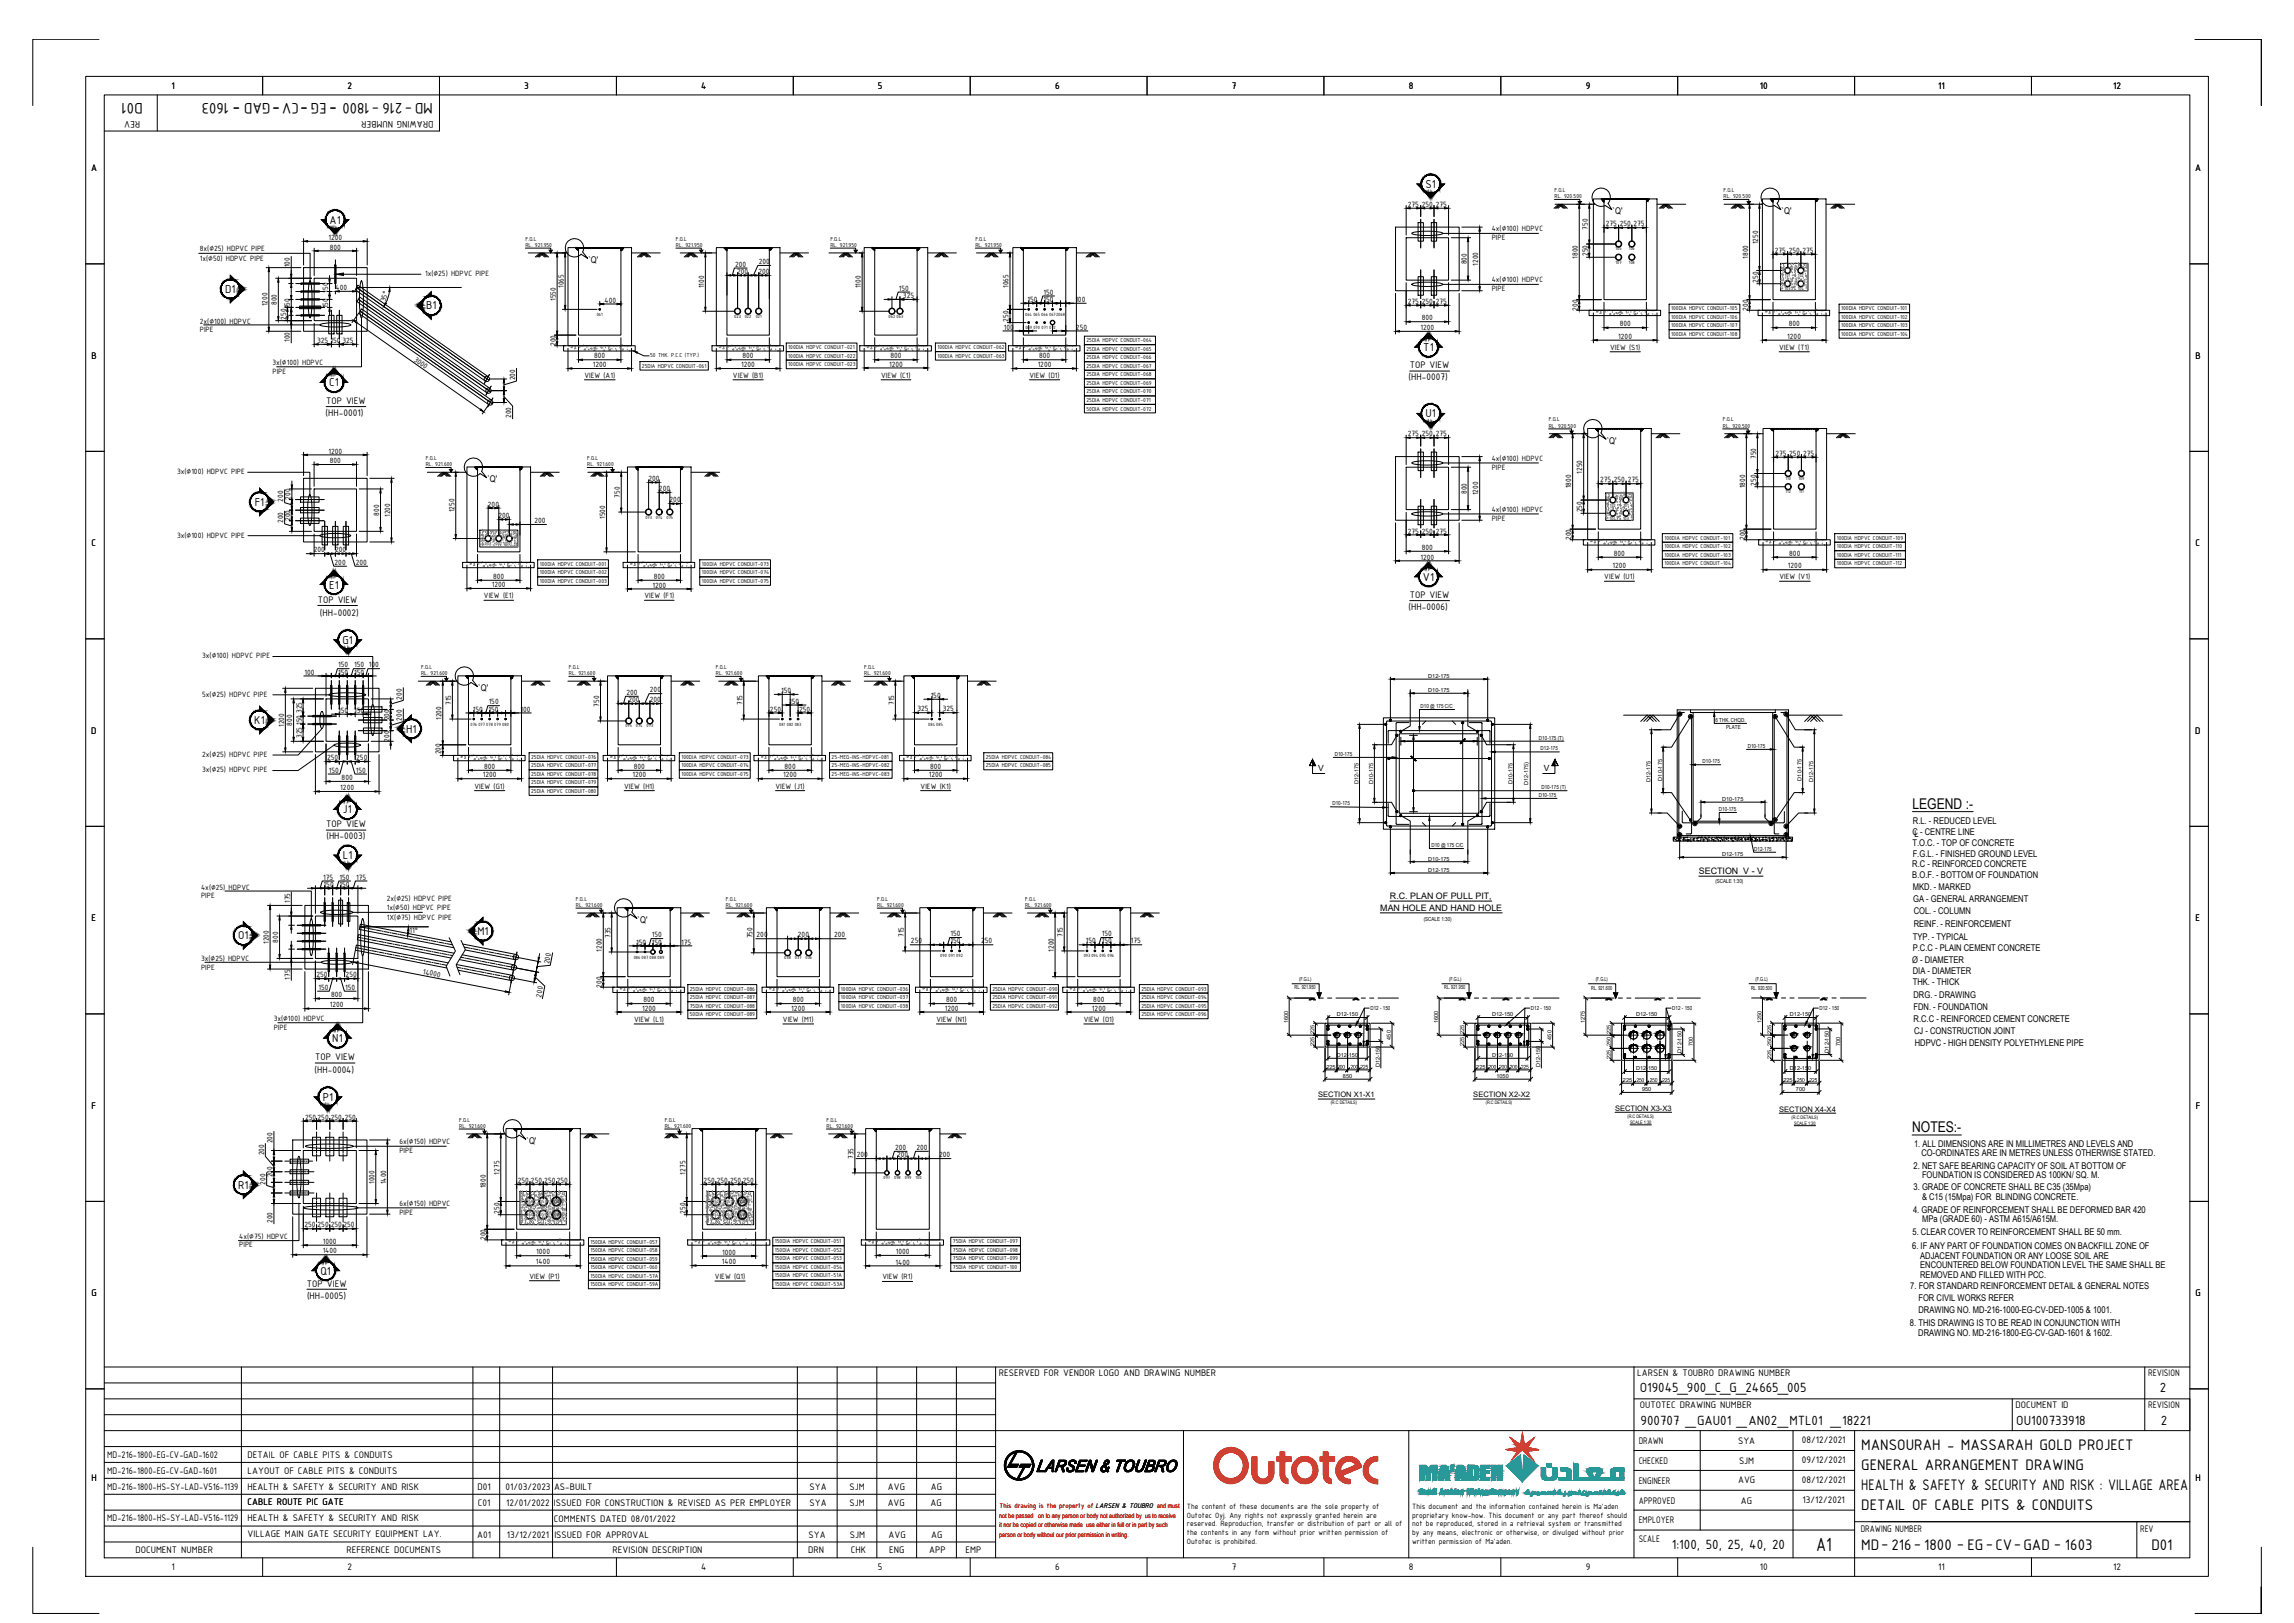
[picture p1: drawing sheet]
<svg xmlns="http://www.w3.org/2000/svg" width="1189mm" height="841mm" viewBox="0 0 1189 841" stroke-linecap="round" stroke-linejoin="round" font-family="sans-serif">
<defs><g id="words">
<text font-size="10.7" x="941" y="803">A1</text>
<g font-size="8.5">
<text x="74" y="53" transform="rotate(180 74 53)">D01</text>
<text x="224" y="53" transform="rotate(180 224 53)">MD-216 -1800 -EG -CV-GAD - 1603</text>
<text x="124" y="54" transform="rotate(180 124 54)">-</text>
<text x="145" y="54" transform="rotate(180 145 54)">-</text>
<text x="160" y="54" transform="rotate(180 160 54)">-</text>
<text x="175" y="54" transform="rotate(180 175 54)">-</text>
<text x="965" y="752">MANSOURAH - MASSARAH GOLD PROJECT</text>
<text x="965" y="762">GENERAL ARRANGEMENT DRAWING</text>
<text x="965" y="772">HEALTH &amp; SAFETY &amp; SECURITY AND RISK : VILLAGE AREA</text>
<text x="965" y="783">DETAIL OF CABLE PITS &amp; CONDUITS</text>
<text x="965" y="803">MD-216-1800 - EG-CV-GAD - 1603</text>
<text x="1115" y="803">D01</text>
</g>
<g font-size="7.7">
<text x="991" y="419">LEGEND :-</text>
<text x="991" y="587">NOTES:-</text>
</g>
<g font-size="7.5">
<text x="850" y="721">O19045_900_C_G_24665_005</text>
<text x="1119" y="721">2</text>
<text x="850" y="739">900707 _GAU01 _AN02_MTL01 _18221</text>
<text x="1045" y="739">OU100733918</text>
<text x="1120" y="739">2</text>
<text x="866" y="803">1:100, 50, 25, 40, 20</text>
</g>
<g font-size="6.4">
<text x="739" y="97">S1</text>
<text x="171" y="116">A1</text>
<text x="117" y="152">D1</text>
<text x="221" y="160">B1</text>
<text x="738" y="182">T1</text>
<text x="171" y="200">C1</text>
<text x="739" y="216">U1</text>
<text x="132" y="262">F1</text>
<text x="171" y="305">E1</text>
<text x="737" y="301">V1</text>
<text x="178" y="334">G1</text>
<text x="132" y="375">K1</text>
<text x="211" y="380">H1</text>
<text x="178" y="422">J1</text>
<text x="178" y="445">L1</text>
<text x="247" y="485">M1</text>
<text x="123" y="487">O1</text>
<text x="172" y="540">N1</text>
<text x="167" y="570">P1</text>
<text x="123" y="616">R1</text>
<text x="166" y="661">Q1</text>
</g>
<g font-size="5.3">
<text x="89" y="46">1</text>
<text x="180" y="46">2</text>
<text x="272" y="46">3</text>
<text x="363" y="46">4</text>
<text x="455" y="46">5</text>
<text x="547" y="46">6</text>
<text x="638" y="46">7</text>
<text x="730" y="46">8</text>
<text x="822" y="46">9</text>
<text x="912" y="46">10</text>
<text x="1004" y="46">11</text>
<text x="1095" y="46">12</text>
<text x="73" y="63" transform="rotate(180 73 63)">REV</text>
<text x="225" y="63" transform="rotate(180 225 63)">DRAWING NUMBER</text>
<text x="47" y="89">A</text>
<text x="1138" y="89">A</text>
<text x="47" y="186">B</text>
<text x="1138" y="186">B</text>
<text x="731" y="191">TOP VIEW</text>
<text x="730" y="197">(HH-0007)</text>
<text x="169" y="209">TOP VIEW</text>
<text x="169" y="216">(HH-0001)</text>
<text x="47" y="283">C</text>
<text x="1138" y="283">C</text>
<text x="731" y="310">TOP VIEW</text>
<text x="165" y="312">TOP VIEW</text>
<text x="730" y="316">(HH-0006)</text>
<text x="166" y="319">(HH-0002)</text>
<text x="47" y="380">D</text>
<text x="1138" y="380">D</text>
<text x="169" y="429">TOP VIEW</text>
<text x="169" y="435">(HH-0003)</text>
<text x="47" y="477">E</text>
<text x="1138" y="477">E</text>
<text x="163" y="549">TOP VIEW</text>
<text x="163" y="556">(HH-0004)</text>
<text x="47" y="575">F</text>
<text x="1138" y="575">F</text>
<text x="47" y="672">G</text>
<text x="159" y="667">TOP VIEW</text>
<text x="1138" y="672">G</text>
<text x="159" y="673">(HH-0005)</text>
<text x="518" y="713">RESERVED FOR VENDOR LOGO AND DRAWING NUMBER</text>
<text x="849" y="713">LARSEN &amp; TOUBRO DRAWING NUMBER</text>
<text x="1113" y="713">REVISION</text>
<text x="850" y="730">OUTOTEC DRAWING NUMBER</text>
<text x="1045" y="730">DOCUMENT ID</text>
<text x="1113" y="730">REVISION</text>
<text x="849" y="748">DRAWN</text>
<text x="901" y="748">SYA</text>
<text x="934" y="748">08/12/2021</text>
<text x="56" y="755">MD-216-1800-EG-CV-GAD-1602</text>
<text x="128" y="755">DETAIL OF CABLE PITS &amp; CONDUITS</text>
<text x="849" y="759">CHECKED</text>
<text x="901" y="758">SJM</text>
<text x="934" y="758">09/12/2021</text>
<text x="47" y="768">H</text>
<text x="56" y="764">MD-216-1800-EG-CV-GAD-1601</text>
<text x="128" y="764">LAYOUT OF CABLE PITS &amp; CONDUITS</text>
<text x="1138" y="768">H</text>
<text x="56" y="772">MD-216-1800-HS-SY-LAD-V516-1139</text>
<text x="128" y="772">HEALTH &amp; SAFETY &amp; SECURITY AND RISK</text>
<text x="247" y="772">D01</text>
<text x="262" y="772">01/03/2023</text>
<text x="287" y="772">AS-BUILT</text>
<text x="420" y="772">SYA</text>
<text x="440" y="772">SJM</text>
<text x="460" y="772">AVG</text>
<text x="482" y="772">AG</text>
<text x="849" y="769">ENGINEER</text>
<text x="901" y="769">AVG</text>
<text x="934" y="768">08/12/2021</text>
<text x="849" y="779">APPROVED</text>
<text x="902" y="779">AG</text>
<text x="934" y="779">13/12/2021</text>
<text x="128" y="780">CABLE ROUTE PIC GATE</text>
<text x="248" y="780">C01</text>
<text x="262" y="780">12/01/2022</text>
<text x="287" y="780">ISSUED FOR CONSTRUCTION &amp; REVISED AS PER EMPLOYER</text>
<text x="420" y="780">SYA</text>
<text x="440" y="780">SJM</text>
<text x="460" y="780">AVG</text>
<text x="482" y="780">AG</text>
<text x="56" y="788">MD-216-1800-HS-SY-LAD-V516-1129</text>
<text x="128" y="788">HEALTH &amp; SAFETY &amp; SECURITY AND RISK</text>
<text x="287" y="789">COMMENTS DATED 08/01/2022</text>
<text x="849" y="789">EMPLOYER</text>
<text x="128" y="797">VILLAGE MAIN GATE SECURITY EQUIPMENT LAY.</text>
<text x="247" y="797">A01</text>
<text x="263" y="797">13/12/2021</text>
<text x="287" y="797">ISSUED FOR APPROVAL</text>
<text x="419" y="797">SYA</text>
<text x="440" y="797">SJM</text>
<text x="460" y="797">AVG</text>
<text x="483" y="797">AG</text>
<text x="964" y="794">DRAWING NUMBER</text>
<text x="1109" y="794">REV</text>
<text x="849" y="799">SCALE</text>
<text x="70" y="805">DOCUMENT NUMBER</text>
<text x="180" y="805">REFERENCE DOCUMENTS</text>
<text x="317" y="805">REVISION DESCRIPTION</text>
<text x="419" y="805">DRN</text>
<text x="441" y="805">CHK</text>
<text x="461" y="805">ENG</text>
<text x="482" y="805">APP</text>
<text x="500" y="805">EMP</text>
<text x="89" y="814">1</text>
<text x="180" y="814">2</text>
<text x="363" y="814">4</text>
<text x="455" y="814">5</text>
<text x="547" y="814">6</text>
<text x="638" y="814">7</text>
<text x="730" y="814">8</text>
<text x="822" y="814">9</text>
<text x="912" y="814">10</text>
<text x="1004" y="814">11</text>
<text x="1095" y="814">12</text>
</g>
<g font-size="4.8">
<text x="836" y="111">`Q'</text>
<text x="923" y="111">`Q'</text>
<text x="305" y="136">`Q'</text>
<text x="833" y="230">`Q'</text>
<text x="253" y="250">`Q'</text>
<text x="248" y="358">`Q'</text>
<text x="991" y="427">R.L. - REDUCED LEVEL</text>
<text x="991" y="432">C - CENTRE LINE</text>
<text x="992" y="434">L</text>
<text x="991" y="438">T.O.C. - TOP OF CONCRETE</text>
<text x="991" y="449">R.C - REINFORCED CONCRETE</text>
<text x="991" y="444">F.G.L. - FINISHED GROUND LEVEL</text>
<text x="991" y="455">B.O.F. - BOTTOM OF FOUNDATION</text>
<text x="991" y="461">MKD. - MARKED</text>
<text x="992" y="467">GA - GENERAL ARRANGEMENT</text>
<text x="992" y="474">COL. - COLUMN</text>
<text x="330" y="478">`Q'</text>
<text x="992" y="480">REINF. - REINFORCEMENT</text>
<text x="991" y="487">TYP. - TYPICAL</text>
<text x="991" y="493">P.C.C - PLAIN CEMENT CONCRETE</text>
<text x="991" y="499">Ø - DIAMETER</text>
<text x="991" y="505">DIA - DIAMETER</text>
<text x="991" y="510">THK. - THICK</text>
<text x="992" y="517">DRG. - DRAWING</text>
<text x="992" y="523">FDN. - FOUNDATION</text>
<text x="992" y="530">R.C.C - REINFORCED CEMENT CONCRETE</text>
<text x="992" y="536">CJ - CONSTRUCTION JOINT</text>
<text x="992" y="542">HDPVC - HIGH DENSITY POLYETHYLENE PIPE</text>
<text x="273" y="593">`Q'</text>
<text x="992" y="594">1. ALL DIMENSIONS ARE IN MILLIMETRES AND LEVELS AND</text>
<text x="996" y="599">CO-ORDINATES ARE IN METRES UNLESS OTHERWISE STATED.</text>
<text x="992" y="606">2. NET SAFE BEARING CAPACITY OF SOIL AT BOTTOM OF</text>
<text x="996" y="611">FOUNDATION IS CONSIDERED AS 100KN/ SQ. M.</text>
<text x="992" y="617">3. GRADE OF CONCRETE SHALL BE C35 (35Mpa)</text>
<text x="996" y="622">&amp; C15 (15Mpa) FOR BLINDING CONCRETE.</text>
<text x="991" y="628">4. GRADE OF REINFORCEMENT SHALL BE DEFORMED BAR 420</text>
<text x="996" y="633">MPa (GRADE 60) - ASTM A615/A615M.</text>
<text x="991" y="640">5. CLEAR COVER TO REINFORCEMENT SHALL BE 50 mm.</text>
<text x="991" y="647">6. IF ANY PART OF FOUNDATION COMES ON BACKFILL ZONE OF</text>
<text x="995" y="652">ADJACENT FOUNDATION OR ANY LOOSE SOIL ARE</text>
<text x="995" y="657">ENCOUNTERED BELOW FOUNDATION LEVEL THE SAME SHALL BE</text>
<text x="995" y="662">REMOVED AND FILLED WITH PCC.</text>
<text x="990" y="668">7. FOR STANDARD REINFORCEMENT DETAIL &amp; GENERAL NOTES</text>
<text x="994" y="674">FOR CIVIL WORKS REFER</text>
<text x="994" y="680">DRAWING NO. MD-216-1000-EG-CV-DED-1005 &amp; 1001.</text>
<text x="990" y="687">8. THIS DRAWING IS TO BE READ IN CONJUNCTION WITH</text>
<text x="994" y="692">DRAWING NO. MD-216-1800-EG-CV-GAD-1601 &amp; 1602.</text>
</g>
<g font-size="4.6">
<text x="880" y="453">SECTION V - V</text>
<text x="720" y="466">R.C. PLAN OF PULL PIT,</text>
<text x="715" y="472">MAN HOLE AND HAND HOLE</text>
</g>
<g font-size="4.4">
<text x="683" y="400">V</text>
<text x="800" y="400">V</text>
</g>
<g font-size="4.3">
<text x="730" y="107">275</text>
<text x="737" y="107">250</text>
<text x="744" y="107">275</text>
<text x="773" y="120">4x(∅100) HDPVC</text>
<text x="823" y="119" transform="rotate(-90 823 119)">750</text>
<text x="832" y="117">275</text>
<text x="839" y="117">250</text>
<text x="847" y="117">275</text>
<text x="170" y="124">1200</text>
<text x="773" y="124">PIPE</text>
<text x="104" y="130">8x(∅25) HDPVC PIPE</text>
<text x="171" y="129">800</text>
<text x="911" y="127" transform="rotate(-90 911 127)">1250</text>
<text x="920" y="131">275</text>
<text x="927" y="131">250</text>
<text x="934" y="131">275</text>
<text x="104" y="135">1x(∅50) HDPVC PIPE</text>
<text x="393" y="137">200</text>
<text x="760" y="137" transform="rotate(-90 760 137)">800</text>
<text x="766" y="138" transform="rotate(-90 766 138)">1200</text>
<text x="818" y="134" transform="rotate(-90 818 134)">1800</text>
<text x="823" y="133" transform="rotate(-90 823 133)">250</text>
<text x="906" y="134" transform="rotate(-90 906 134)">1800</text>
<text x="150" y="139" transform="rotate(-90 150 139)">100</text>
<text x="220" y="143">1x(∅25) HDPVC PIPE</text>
<text x="381" y="138">200</text>
<text x="382" y="142">200</text>
<text x="393" y="142">200</text>
<text x="292" y="149" transform="rotate(-90 292 149)">1065</text>
<text x="365" y="149" transform="rotate(-90 365 149)">1100</text>
<text x="446" y="149" transform="rotate(-90 446 149)">1100</text>
<text x="523" y="149" transform="rotate(-90 523 149)">1065</text>
<text x="773" y="146">4x(∅100) HDPVC</text>
<text x="911" y="146" transform="rotate(-90 911 146)">250</text>
<text x="170" y="152" transform="rotate(-90 170 152)">150</text>
<text x="174" y="150">400</text>
<text x="288" y="156" transform="rotate(-90 288 156)">1550</text>
<text x="466" y="151">150</text>
<text x="468" y="154">325</text>
<text x="541" y="153">150</text>
<text x="773" y="151">PIPE</text>
<text x="139" y="159" transform="rotate(-90 139 159)">1200</text>
<text x="144" y="158" transform="rotate(-90 144 158)">800</text>
<text x="150" y="160" transform="rotate(-90 150 160)">150</text>
<text x="170" y="160" transform="rotate(-90 170 160)">150</text>
<text x="200" y="157" transform="rotate(-73 200 157)">35°</text>
<text x="313" y="157">400</text>
<text x="533" y="156">150</text>
<text x="541" y="156">150</text>
<text x="557" y="156">100</text>
<text x="730" y="158">275</text>
<text x="737" y="158">250</text>
<text x="744" y="158">275</text>
<text x="818" y="161" transform="rotate(-90 818 161)">200</text>
<text x="906" y="161" transform="rotate(-90 906 161)">200</text>
<text x="104" y="168">2x(∅100) HDPVC</text>
<text x="148" y="166" transform="rotate(-90 148 166)">250</text>
<text x="523" y="167" transform="rotate(-90 523 167)">250</text>
<text x="737" y="166">800</text>
<text x="104" y="172">PIPE</text>
<text x="520" y="171">100</text>
<text x="558" y="171">250</text>
<text x="736" y="171">1200</text>
<text x="839" y="169">800</text>
<text x="927" y="169">800</text>
<text x="150" y="177" transform="rotate(-90 150 177)">100</text>
<text x="164" y="178">325</text>
<text x="171" y="178">150</text>
<text x="177" y="178">325</text>
<text x="288" y="179" transform="rotate(-90 288 179)">200</text>
<text x="839" y="176">1200</text>
<text x="926" y="176">1200</text>
<text x="308" y="186">800</text>
<text x="385" y="186">800</text>
<text x="461" y="186">800</text>
<text x="538" y="186">800</text>
<text x="834" y="181">VIEW (S1)</text>
<text x="922" y="181">VIEW (T1)</text>
<text x="141" y="189">3x(∅100) HDPVC</text>
<text x="214" y="187" transform="rotate(35 214 187)">3000</text>
<text x="307" y="190">1200</text>
<text x="384" y="190">1200</text>
<text x="461" y="190">1200</text>
<text x="538" y="190">1200</text>
<text x="141" y="194">PIPE</text>
<text x="267" y="197" transform="rotate(-90 267 197)">200</text>
<text x="303" y="196">VIEW (A1)</text>
<text x="380" y="196">VIEW (B1)</text>
<text x="457" y="196">VIEW (C1)</text>
<text x="534" y="196">VIEW (D1)</text>
<text x="265" y="217" transform="rotate(-90 265 217)">200</text>
<text x="730" y="226">275</text>
<text x="737" y="226">250</text>
<text x="744" y="226">275</text>
<text x="170" y="235">1200</text>
<text x="171" y="240">800</text>
<text x="773" y="239">4x(∅100) HDPVC</text>
<text x="910" y="238" transform="rotate(-90 910 238)">750</text>
<text x="920" y="236">275</text>
<text x="927" y="236">250</text>
<text x="934" y="236">275</text>
<text x="92" y="246">3x(∅100) HDPVC PIPE</text>
<text x="773" y="243">PIPE</text>
<text x="820" y="245" transform="rotate(-90 820 245)">1250</text>
<text x="336" y="249">200</text>
<text x="829" y="250">275</text>
<text x="836" y="250">250</text>
<text x="844" y="250">275</text>
<text x="910" y="252" transform="rotate(-90 910 252)">250</text>
<text x="321" y="258" transform="rotate(-90 321 258)">750</text>
<text x="342" y="255">200</text>
<text x="760" y="256" transform="rotate(-90 760 256)">800</text>
<text x="766" y="257" transform="rotate(-90 766 257)">1200</text>
<text x="814" y="253" transform="rotate(-90 814 253)">1800</text>
<text x="904" y="253" transform="rotate(-90 904 253)">1800</text>
<text x="147" y="260" transform="rotate(-90 147 260)">200</text>
<text x="151" y="259" transform="rotate(-90 151 259)">200</text>
<text x="253" y="263">200</text>
<text x="347" y="260">200</text>
<text x="196" y="267" transform="rotate(-90 196 267)">800</text>
<text x="202" y="268" transform="rotate(-90 202 268)">1200</text>
<text x="236" y="265" transform="rotate(-90 236 265)">1250</text>
<text x="258" y="268">200</text>
<text x="314" y="269" transform="rotate(-90 314 269)">1500</text>
<text x="773" y="265">4x(∅100) HDPVC</text>
<text x="773" y="270">PIPE</text>
<text x="820" y="265" transform="rotate(-90 820 265)">250</text>
<text x="147" y="271" transform="rotate(-90 147 271)">200</text>
<text x="151" y="270" transform="rotate(-90 151 270)">200</text>
<text x="277" y="271">200</text>
<text x="92" y="279">3x(∅100) HDPVC PIPE</text>
<text x="730" y="276">275</text>
<text x="737" y="276">250</text>
<text x="744" y="276">275</text>
<text x="814" y="280" transform="rotate(-90 814 280)">200</text>
<text x="904" y="280" transform="rotate(-90 904 280)">200</text>
<text x="163" y="286">200</text>
<text x="174" y="286">200</text>
<text x="737" y="285">800</text>
<text x="173" y="293">200</text>
<text x="184" y="293">200</text>
<text x="736" y="290">1200</text>
<text x="836" y="288">800</text>
<text x="927" y="288">800</text>
<text x="836" y="295">1200</text>
<text x="927" y="295">1200</text>
<text x="255" y="304">1200</text>
<text x="256" y="300">800</text>
<text x="338" y="305">1200</text>
<text x="339" y="300">800</text>
<text x="831" y="300">VIEW (U1)</text>
<text x="922" y="300">VIEW (V1)</text>
<text x="251" y="310">VIEW (E1)</text>
<text x="334" y="310">VIEW (F1)</text>
<text x="105" y="341">3x(∅100) HDPVC PIPE</text>
<text x="175" y="346">150</text>
<text x="184" y="346">150</text>
<text x="191" y="346">100</text>
<text x="158" y="350">100</text>
<text x="175" y="350">150</text>
<text x="184" y="350">150</text>
<text x="337" y="359">200</text>
<text x="405" y="359">150</text>
<text x="105" y="361">5x(∅25) HDPVC PIPE</text>
<text x="208" y="363" transform="rotate(-90 208 363)">200</text>
<text x="234" y="365" transform="rotate(-90 234 365)">715</text>
<text x="253" y="365">150</text>
<text x="325" y="360">200</text>
<text x="326" y="364">200</text>
<text x="337" y="364">200</text>
<text x="385" y="365" transform="rotate(-90 385 365)">715</text>
<text x="409" y="365">150</text>
<text x="463" y="365" transform="rotate(-90 463 365)">715</text>
<text x="482" y="362">150</text>
<text x="156" y="369" transform="rotate(-90 156 369)">325</text>
<text x="175" y="369">150</text>
<text x="184" y="369">150</text>
<text x="245" y="369">150</text>
<text x="253" y="369">150</text>
<text x="270" y="369">100</text>
<text x="311" y="366" transform="rotate(-90 311 366)">750</text>
<text x="399" y="369">250</text>
<text x="414" y="369">250</text>
<text x="476" y="369">325</text>
<text x="489" y="369">325</text>
<text x="147" y="377" transform="rotate(-90 147 377)">1200</text>
<text x="151" y="376" transform="rotate(-90 151 376)">800</text>
<text x="156" y="376" transform="rotate(-90 156 376)">150</text>
<text x="202" y="373" transform="rotate(-90 202 373)">200</text>
<text x="208" y="374" transform="rotate(-90 208 374)">200</text>
<text x="229" y="373" transform="rotate(-90 229 373)">1200</text>
<text x="156" y="383" transform="rotate(-90 156 383)">325</text>
<text x="202" y="384" transform="rotate(-90 202 384)">200</text>
<text x="105" y="392">2x(∅25) HDPVC PIPE</text>
<text x="170" y="394">250</text>
<text x="185" y="394">250</text>
<text x="228" y="391" transform="rotate(-90 228 391)">200</text>
<text x="105" y="400">3x(∅25) HDPVC PIPE</text>
<text x="170" y="400">150</text>
<text x="184" y="400">150</text>
<text x="251" y="398">800</text>
<text x="328" y="398">800</text>
<text x="407" y="398">800</text>
<text x="482" y="398">800</text>
<text x="177" y="404">800</text>
<text x="250" y="403">1200</text>
<text x="328" y="403">1200</text>
<text x="406" y="403">1200</text>
<text x="481" y="403">1200</text>
<text x="176" y="409">1200</text>
<text x="246" y="409">VIEW (G1)</text>
<text x="323" y="409">VIEW (H1)</text>
<text x="402" y="409">VIEW (J1)</text>
<text x="477" y="409">VIEW (K1)</text>
<text x="167" y="456">175</text>
<text x="176" y="456">150</text>
<text x="185" y="456">175</text>
<text x="104" y="461">4x(∅25) HDPVC</text>
<text x="168" y="460">150</text>
<text x="176" y="460">150</text>
<text x="104" y="466">PIPE</text>
<text x="150" y="468" transform="rotate(-90 150 468)">175</text>
<text x="200" y="467">2x(∅25) HDPVC PIPE</text>
<text x="200" y="472">1x(∅50) HDPVC PIPE</text>
<text x="200" y="477">1X(∅75) HDPVC PIPE</text>
<text x="212" y="483">11°</text>
<text x="338" y="486">150</text>
<text x="392" y="486">200</text>
<text x="414" y="486">200</text>
<text x="432" y="486">200</text>
<text x="468" y="486" transform="rotate(-90 468 486)">715</text>
<text x="493" y="485">150</text>
<text x="551" y="486" transform="rotate(-90 551 486)">715</text>
<text x="571" y="485">150</text>
<text x="139" y="489" transform="rotate(-90 139 489)">1200</text>
<text x="144" y="489" transform="rotate(-90 144 489)">800</text>
<text x="316" y="486" transform="rotate(-90 316 486)">735</text>
<text x="330" y="489">150</text>
<text x="338" y="489">150</text>
<text x="353" y="489">175</text>
<text x="390" y="486" transform="rotate(-90 390 486)">750</text>
<text x="472" y="489">250</text>
<text x="493" y="489">150</text>
<text x="508" y="489">250</text>
<text x="563" y="489">150</text>
<text x="571" y="489">150</text>
<text x="586" y="489">175</text>
<text x="104" y="498">3x(∅25) HDPVC</text>
<text x="312" y="493" transform="rotate(-90 312 493)">1200</text>
<text x="546" y="493" transform="rotate(-90 546 493)">1200</text>
<text x="104" y="502">PIPE</text>
<text x="285" y="500" transform="rotate(-79 285 500)">200</text>
<text x="150" y="508" transform="rotate(-90 150 508)">175</text>
<text x="164" y="506">250</text>
<text x="179" y="506">250</text>
<text x="219" y="505" transform="rotate(11 219 505)">14000</text>
<text x="165" y="513">150</text>
<text x="179" y="513">150</text>
<text x="312" y="512" transform="rotate(-90 312 512)">200</text>
<text x="171" y="522">1200</text>
<text x="172" y="517">800</text>
<text x="280" y="517" transform="rotate(-79 280 517)">200</text>
<text x="333" y="519">800</text>
<text x="411" y="519">800</text>
<text x="490" y="519">800</text>
<text x="567" y="519">800</text>
<text x="333" y="524">1200</text>
<text x="410" y="524">1200</text>
<text x="490" y="524">1200</text>
<text x="566" y="524">1200</text>
<text x="142" y="529">3x(∅100) HDPVC</text>
<text x="142" y="534">PIPE</text>
<text x="329" y="530">VIEW (L1)</text>
<text x="406" y="530">VIEW (M1)</text>
<text x="485" y="530">VIEW (N1)</text>
<text x="562" y="530">VIEW (O1)</text>
<text x="158" y="580">250</text>
<text x="165" y="580">250</text>
<text x="171" y="580">250</text>
<text x="179" y="580">250</text>
<text x="141" y="592" transform="rotate(-90 141 592)">200</text>
<text x="207" y="593">6x(∅150) HDPVC</text>
<text x="137" y="599" transform="rotate(-90 137 599)">200</text>
<text x="207" y="597">PIPE</text>
<text x="444" y="600">200</text>
<text x="464" y="596">200</text>
<text x="465" y="600">200</text>
<text x="475" y="596">200</text>
<text x="487" y="600">200</text>
<text x="442" y="601" transform="rotate(-90 442 601)">735</text>
<text x="141" y="610" transform="rotate(-90 141 610)">200</text>
<text x="259" y="609" transform="rotate(-90 259 609)">1275</text>
<text x="355" y="609" transform="rotate(-90 355 609)">1275</text>
<text x="138" y="614" transform="rotate(-90 138 614)">200</text>
<text x="194" y="613" transform="rotate(-90 194 613)">1000</text>
<text x="200" y="614" transform="rotate(-90 200 614)">1400</text>
<text x="252" y="616" transform="rotate(-90 252 616)">1800</text>
<text x="268" y="613">250</text>
<text x="275" y="613">250</text>
<text x="282" y="613">250</text>
<text x="289" y="613">250</text>
<text x="365" y="613">250</text>
<text x="372" y="613">250</text>
<text x="378" y="613">250</text>
<text x="385" y="613">250</text>
<text x="207" y="625">6x(∅150) HDPVC</text>
<text x="207" y="629">PIPE</text>
<text x="259" y="629" transform="rotate(-90 259 629)">250</text>
<text x="355" y="629" transform="rotate(-90 355 629)">250</text>
<text x="141" y="634" transform="rotate(-90 141 634)">200</text>
<text x="124" y="642">4x(∅75) HDPVC</text>
<text x="158" y="636">250</text>
<text x="165" y="636">250</text>
<text x="171" y="636">250</text>
<text x="178" y="636">250</text>
<text x="124" y="646">PIPE</text>
<text x="167" y="645">1000</text>
<text x="252" y="643" transform="rotate(-90 252 643)">200</text>
<text x="167" y="650">1400</text>
<text x="278" y="650">1000</text>
<text x="374" y="650">1000</text>
<text x="464" y="650">1000</text>
<text x="278" y="655">1400</text>
<text x="374" y="655">1400</text>
<text x="464" y="655">1400</text>
<text x="274" y="663">VIEW (P1)</text>
<text x="371" y="663">VIEW (Q1)</text>
<text x="457" y="663">VIEW (R1)</text>
<text x="615" y="782">The content of these documents are the sole property of</text>
<text x="732" y="782">This document and the information contained herein is Ma'aden</text>
<text x="615" y="786">Outotec Oyj. Any rights not expressly granted herein are</text>
<text x="615" y="791">reserved. Reproduction, transfer or distribution of part or all of</text>
<text x="732" y="786">proprietary know-how. This document or any part thereof should</text>
<text x="732" y="791">not be reproduced, stored in a retrieval system or transmitted</text>
<text x="615" y="796">the contents in any form without prior written permission of</text>
<text x="732" y="796">by any means, electronic or otherwise, or divulged without prior</text>
<text x="615" y="800">Outotec is prohibited.</text>
<text x="732" y="800">written permission of Ma'aden.</text>
</g>
<g font-size="3.9">
<text x="683" y="569">SECTION X1-X1</text>
<text x="764" y="569">SECTION X2-X2</text>
<text x="837" y="576">SECTION X3-X3</text>
<text x="922" y="576">SECTION X4-X4</text>
</g>
<text font-size="3.8" fill="#f00" x="518" y="782">This drawing is the property of LARSEN &amp; TOUBRO and must</text>
<g font-size="3.5" fill="#f00">
<text x="518" y="787">not be passed on to any person or body not authorized by us to receive</text>
<text x="518" y="792">it nor be copied or otherwise made use either in full or in part by such</text>
<text x="518" y="796">person or body without our prior permission in writing.</text>
</g>
<g font-size="3.2">
<text x="806" y="99">F.G.L</text>
<text x="893" y="99">F.G.L</text>
<text x="806" y="103">RL. 920.500</text>
<text x="893" y="103">RL. 920.500</text>
<text x="272" y="125">F.G.L</text>
<text x="350" y="125">F.G.L</text>
<text x="430" y="125">F.G.L</text>
<text x="505" y="125">F.G.L</text>
<text x="272" y="128">RL. 921.950</text>
<text x="350" y="128">RL. 921.950</text>
<text x="430" y="128">RL. 921.950</text>
<text x="505" y="128">RL. 921.950</text>
<text x="866" y="161">100DIA HDPVC CONDUIT-105</text>
<text x="954" y="161">100DIA HDPVC CONDUIT-101</text>
<text x="866" y="165">100DIA HDPVC CONDUIT-106</text>
<text x="954" y="165">100DIA HDPVC CONDUIT-102</text>
<text x="866" y="170">100DIA HDPVC CONDUIT-107</text>
<text x="954" y="170">100DIA HDPVC CONDUIT-103</text>
<text x="563" y="177">25DIA HDPVC CONDUIT-064</text>
<text x="866" y="174">100DIA HDPVC CONDUIT-108</text>
<text x="954" y="174">100DIA HDPVC CONDUIT-104</text>
<text x="337" y="185">50 THK. P.C.C (TYP.)</text>
<text x="409" y="181">100DIA HDPVC CONDUIT-021</text>
<text x="409" y="185">100DIA HDPVC CONDUIT-022</text>
<text x="486" y="181">100DIA HDPVC CONDUIT-062</text>
<text x="486" y="185">100DIA HDPVC CONDUIT-063</text>
<text x="563" y="182">25DIA HDPVC CONDUIT-065</text>
<text x="333" y="191">25DIA HDPVC CONDUIT-061</text>
<text x="409" y="190">100DIA HDPVC CONDUIT-023</text>
<text x="563" y="191">25DIA HDPVC CONDUIT-067</text>
<text x="563" y="186">25DIA HDPVC CONDUIT-066</text>
<text x="563" y="195">25DIA HDPVC CONDUIT-068</text>
<text x="563" y="199">25DIA HDPVC CONDUIT-069</text>
<text x="563" y="204">25DIA HDPVC CONDUIT-070</text>
<text x="563" y="208">25DIA HDPVC CONDUIT-071</text>
<text x="563" y="213">50DIA HDPVC CONDUIT-072</text>
<text x="803" y="222">RL. 920.500</text>
<text x="803" y="218">F.G.L</text>
<text x="893" y="222">RL. 920.500</text>
<text x="893" y="218">F.G.L</text>
<text x="221" y="238">F.G.L</text>
<text x="304" y="238">F.G.L</text>
<text x="221" y="242">RL. 921.600</text>
<text x="304" y="242">RL. 921.600</text>
<text x="863" y="280">100DIA HDPVC CONDUIT-101</text>
<text x="952" y="280">100DIA HDPVC CONDUIT-109</text>
<text x="863" y="284">100DIA HDPVC CONDUIT-102</text>
<text x="952" y="284">100DIA HDPVC CONDUIT-110</text>
<text x="280" y="293">100DIA HDPVC CONDUIT-001</text>
<text x="364" y="293">100DIA HDPVC CONDUIT-073</text>
<text x="863" y="289">100DIA HDPVC CONDUIT-103</text>
<text x="863" y="293">100DIA HDPVC CONDUIT-104</text>
<text x="952" y="289">100DIA HDPVC CONDUIT-111</text>
<text x="952" y="293">100DIA HDPVC CONDUIT-112</text>
<text x="280" y="298">100DIA HDPVC CONDUIT-002</text>
<text x="364" y="298">100DIA HDPVC CONDUIT-074</text>
<text x="280" y="302">100DIA HDPVC CONDUIT-003</text>
<text x="364" y="302">100DIA HDPVC CONDUIT-075</text>
<text x="218" y="347">F.G.L</text>
<text x="295" y="347">F.G.L</text>
<text x="371" y="347">F.G.L</text>
<text x="448" y="347">F.G.L</text>
<text x="218" y="350">RL. 921.600</text>
<text x="295" y="350">RL. 921.600</text>
<text x="371" y="350">RL. 921.600</text>
<text x="448" y="350">RL. 921.600</text>
<text x="275" y="393">25DIA HDPVC CONDUIT-076</text>
<text x="353" y="393">100DIA HDPVC CONDUIT-073</text>
<text x="431" y="393">25-MEG-INS-HDPVC-081</text>
<text x="511" y="393">25DIA HDPVC CONDUIT-084</text>
<text x="275" y="398">25DIA HDPVC CONDUIT-077</text>
<text x="353" y="398">100DIA HDPVC CONDUIT-074</text>
<text x="431" y="398">25-MEG-INS-HDPVC-082</text>
<text x="511" y="398">25DIA HDPVC CONDUIT-085</text>
<text x="275" y="406">25DIA HDPVC CONDUIT-079</text>
<text x="275" y="402">25DIA HDPVC CONDUIT-078</text>
<text x="353" y="402">100DIA HDPVC CONDUIT-075</text>
<text x="431" y="402">25-MEG-INS-HDPVC-083</text>
<text x="275" y="411">25DIA HDPVC CONDUIT-080</text>
<text x="299" y="467">F.G.L</text>
<text x="376" y="467">F.G.L</text>
<text x="455" y="467">F.G.L</text>
<text x="531" y="467">F.G.L</text>
<text x="299" y="470">RL. 921.600</text>
<text x="376" y="470">RL. 921.600</text>
<text x="455" y="470">RL. 921.600</text>
<text x="531" y="470">RL. 921.600</text>
<text x="358" y="513">25DIA HDPVC CONDUIT-086</text>
<text x="436" y="513">100DIA HDPVC CONDUIT-036</text>
<text x="514" y="513">25DIA HDPVC CONDUIT-090</text>
<text x="592" y="513">25DIA HDPVC CONDUIT-093</text>
<text x="358" y="518">25DIA HDPVC CONDUIT-087</text>
<text x="436" y="518">100DIA HDPVC CONDUIT-037</text>
<text x="514" y="518">25DIA HDPVC CONDUIT-091</text>
<text x="592" y="518">25DIA HDPVC CONDUIT-094</text>
<text x="358" y="527">50DIA HDPVC CONDUIT-089</text>
<text x="358" y="522">75DIA HDPVC CONDUIT-088</text>
<text x="436" y="522">100DIA HDPVC CONDUIT-038</text>
<text x="514" y="522">25DIA HDPVC CONDUIT-092</text>
<text x="592" y="522">25DIA HDPVC CONDUIT-095</text>
<text x="592" y="527">25DIA HDPVC CONDUIT-096</text>
<text x="238" y="581">F.G.L</text>
<text x="345" y="581">F.G.L</text>
<text x="428" y="581">F.G.L</text>
<text x="238" y="584">RL. 921.600</text>
<text x="345" y="584">RL. 921.600</text>
<text x="428" y="584">RL. 921.600</text>
<text x="306" y="644">150DIA HDPVC CONDUIT-057</text>
<text x="402" y="644">150DIA HDPVC CONDUIT-051</text>
<text x="494" y="644">75DIA HDPVC CONDUIT-097</text>
<text x="306" y="649">150DIA HDPVC CONDUIT-058</text>
<text x="306" y="653">150DIA HDPVC CONDUIT-059</text>
<text x="402" y="649">150DIA HDPVC CONDUIT-052</text>
<text x="402" y="653">150DIA HDPVC CONDUIT-053</text>
<text x="494" y="653">75DIA HDPVC CONDUIT-099</text>
<text x="494" y="649">75DIA HDPVC CONDUIT-098</text>
<text x="306" y="658">150DIA HDPVC CONDUIT-060</text>
<text x="402" y="658">150DIA HDPVC CONDUIT-054</text>
<text x="494" y="658">75DIA HDPVC CONDUIT-100</text>
<text x="306" y="662">150DIA HDPVC CONDUIT-57A</text>
<text x="402" y="662">150DIA HDPVC CONDUIT-51A</text>
<text x="306" y="667">150DIA HDPVC CONDUIT-59A</text>
<text x="402" y="666">150DIA HDPVC CONDUIT-53A</text>
</g>
<g font-size="2.9">
<text x="740" y="351">D12-175</text>
<text x="740" y="359">D10-175</text>
<text x="736" y="367">D10 @ 175 C/C</text>
<text x="889" y="374">6 THK. CHQD.</text>
<text x="895" y="378">PLATE</text>
<text x="798" y="383">D10-175 (T)</text>
<text x="798" y="389">D12-175</text>
<text x="906" y="388">D10-175</text>
<text x="692" y="392">D10-175</text>
<text x="882" y="396">D10-175</text>
<text x="704" y="406" transform="rotate(-90 704 406)">D12-175</text>
<text x="712" y="406" transform="rotate(-90 712 406)">D10-175</text>
<text x="784" y="406" transform="rotate(-90 784 406)">D10-175</text>
<text x="792" y="407" transform="rotate(-90 792 407)">D12-175)</text>
<text x="855" y="405" transform="rotate(-90 855 405)">D12-175</text>
<text x="861" y="404" transform="rotate(-90 861 404)">D10-175</text>
<text x="934" y="404" transform="rotate(-90 934 404)">D10-175</text>
<text x="940" y="405" transform="rotate(-90 940 405)">D12-175</text>
<text x="797" y="413">D10-175</text>
<text x="799" y="409">D10-175 (T)</text>
<text x="691" y="417">D10-175</text>
<text x="893" y="415">D10-175</text>
<text x="891" y="420">D10-175</text>
<text x="742" y="439">D10 @ 175 C/C</text>
<text x="892" y="444">D12-175</text>
<text x="909" y="441">D12-175</text>
<text x="740" y="446">D10-175</text>
<text x="740" y="452">D12-175</text>
<text x="889" y="458">(SCALE 1:30)</text>
<text x="738" y="477">(SCALE 1:30)</text>
<text x="673" y="509">(F.G.L)</text>
<text x="751" y="509">(F.G.L)</text>
<text x="827" y="509">(F.G.L)</text>
<text x="910" y="508">(F.G.L)</text>
<text x="671" y="513">RL. 921.950</text>
<text x="748" y="513">RL. 921.950</text>
<text x="825" y="513">RL. 921.600</text>
<text x="908" y="513">RL. 920.500</text>
<text x="693" y="527">D12-150</text>
<text x="710" y="523">D12 - 150</text>
<text x="773" y="527">D12-150</text>
<text x="793" y="523">D12 - 150</text>
<text x="848" y="527">D12-150</text>
<text x="867" y="523">D12 - 150</text>
<text x="928" y="527">D12-150</text>
<text x="943" y="523">D12 - 150</text>
<text x="668" y="530" transform="rotate(-90 668 530)">1600</text>
<text x="745" y="530" transform="rotate(-90 745 530)">1600</text>
<text x="821" y="530" transform="rotate(-90 821 530)">1275</text>
<text x="913" y="530" transform="rotate(-90 913 530)">1250</text>
<text x="681" y="536" transform="rotate(-90 681 536)">225</text>
<text x="721" y="539" transform="rotate(-90 721 539)">450</text>
<text x="759" y="536" transform="rotate(-90 759 536)">225</text>
<text x="804" y="539" transform="rotate(-90 804 539)">450</text>
<text x="835" y="536" transform="rotate(-90 835 536)">225</text>
<text x="918" y="536" transform="rotate(-90 918 536)">225</text>
<text x="681" y="542" transform="rotate(-90 681 542)">225</text>
<text x="759" y="542" transform="rotate(-90 759 542)">225</text>
<text x="835" y="542" transform="rotate(-90 835 542)">250</text>
<text x="871" y="545" transform="rotate(-90 871 545)">D12-150</text>
<text x="877" y="542" transform="rotate(-90 877 542)">700</text>
<text x="918" y="542" transform="rotate(-90 918 542)">250</text>
<text x="948" y="545" transform="rotate(-90 948 545)">D12-150</text>
<text x="954" y="542" transform="rotate(-90 954 542)">700</text>
<text x="693" y="548">D12-150</text>
<text x="773" y="548">D12-150</text>
<text x="835" y="549" transform="rotate(-90 835 549)">225</text>
<text x="918" y="549" transform="rotate(-90 918 549)">225</text>
<text x="687" y="554">225</text>
<text x="693" y="554">200</text>
<text x="700" y="554">200</text>
<text x="705" y="554">225</text>
<text x="715" y="553" transform="rotate(-90 715 553)">D12-150</text>
<text x="765" y="554">225</text>
<text x="771" y="554">200</text>
<text x="777" y="554">200</text>
<text x="782" y="554">200</text>
<text x="788" y="554">225</text>
<text x="798" y="553" transform="rotate(-90 798 553)">D12-150</text>
<text x="848" y="555">D12-150</text>
<text x="928" y="555">D12-150</text>
<text x="696" y="559">850</text>
<text x="776" y="559">1050</text>
<text x="841" y="561">225</text>
<text x="848" y="561">250</text>
<text x="855" y="561">250</text>
<text x="861" y="561">225</text>
<text x="924" y="561">225</text>
<text x="931" y="561">250</text>
<text x="938" y="561">225</text>
<text x="851" y="566">950</text>
<text x="931" y="566">700</text>
</g>
<g font-size="2.6">
<text x="837" y="130">105</text>
<text x="844" y="130">106</text>
<text x="837" y="137">107</text>
<text x="844" y="137">108</text>
<text x="925" y="144">101</text>
<text x="932" y="144">102</text>
<text x="925" y="150">103</text>
<text x="932" y="150">104</text>
<text x="309" y="164">061</text>
<text x="381" y="165">023</text>
<text x="386" y="165">022</text>
<text x="392" y="165">021</text>
<text x="461" y="165">062</text>
<text x="465" y="165">063</text>
<text x="531" y="164">064</text>
<text x="536" y="164">065</text>
<text x="540" y="164">066</text>
<text x="544" y="164">0672068</text>
<text x="531" y="171">069</text>
<text x="536" y="171">070</text>
<text x="540" y="171">071</text>
<text x="544" y="171">072</text>
<text x="925" y="249">110</text>
<text x="932" y="249">109</text>
<text x="925" y="256">112</text>
<text x="932" y="256">111</text>
<text x="834" y="262">102</text>
<text x="841" y="262">101</text>
<text x="334" y="269">073</text>
<text x="340" y="269">074</text>
<text x="345" y="269">075</text>
<text x="834" y="269">104</text>
<text x="841" y="269">103</text>
<text x="251" y="282">003</text>
<text x="257" y="282">002</text>
<text x="262" y="282">001</text>
<text x="244" y="376">076</text>
<text x="248" y="376">077</text>
<text x="252" y="376">078</text>
<text x="256" y="376">079</text>
<text x="260" y="376">080</text>
<text x="324" y="377">075</text>
<text x="330" y="377">074</text>
<text x="335" y="377">073</text>
<text x="404" y="376">081</text>
<text x="408" y="376">082</text>
<text x="412" y="376">083</text>
<text x="481" y="376">084</text>
<text x="485" y="376">085</text>
<text x="328" y="497">086</text>
<text x="333" y="497">087</text>
<text x="337" y="497">088</text>
<text x="341" y="497">089</text>
<text x="406" y="497">038</text>
<text x="412" y="497">037</text>
<text x="417" y="497">036</text>
<text x="487" y="496">090</text>
<text x="492" y="496">091</text>
<text x="496" y="496">092</text>
<text x="562" y="496">093</text>
<text x="566" y="496">094</text>
<text x="570" y="496">095</text>
<text x="574" y="496">096</text>
<text x="458" y="611">097</text>
<text x="463" y="611">098</text>
<text x="469" y="611">099</text>
<text x="475" y="611">100</text>
<text x="273" y="623">058</text>
<text x="280" y="623">057</text>
<text x="286" y="623">57A</text>
<text x="369" y="623">052</text>
<text x="376" y="623">051</text>
<text x="383" y="623">51A</text>
<text x="273" y="630">060</text>
<text x="280" y="630">059</text>
<text x="286" y="630">59A</text>
<text x="369" y="630">054</text>
<text x="376" y="630">053</text>
<text x="383" y="630">53A</text>
</g>
<g font-size="2.4">
<text x="690" y="572">(R.C DETAILS)</text>
<text x="770" y="572">(R.C DETAILS)</text>
<text x="843" y="579">(R.C DETAILS)</text>
<text x="929" y="580">(R.C DETAILS)</text>
<text x="845" y="582">SCALE 1:30</text>
<text x="930" y="583">SCALE 1:30</text>
</g>
</g></defs>
<!-- layer: DIMENSIONS -->
<g fill="none" stroke="#000" stroke-width=".52">
<path d="M729 107v15M731 108h3M736 107v5M738 108h3M743 107v5M745 108h4M751 107v15M758 118h10M767 120v29M817 106h4M818 108v45M824 108v16"/>
<path d="M824 106h1M831 117v3M833 118h4M839 117v8M841 118h3M846 117v8M848 118h3M853 117v3M905 106h4M907 108v45M912 108v30M913 106h.1"/>
<path d="M138 139h18M151 133v11M157 124v13M159 125h29M163 129v14M165 130h18M185 129v14M190 124v13M287 131h6M289 133v39M293 133v25M364 131h5"/>
<path d="M366 133v26M387 139h-6l-2 4M399 138h-6l-3 5M445 131h1M447 133v26M522 131h2M523 133v25M752 123h10M761 125v18M822 126h15M822 133h15M824 128v3"/>
<path d="M919 130v4M921 132h3M926 130v9M928 132h3M933 130v9M935 132h4M941 130v4M139 141v29M143 144h18M144 146v18M148 159h4M150 147h2"/>
<path d="M150 155h2M151 144v3v-3M151 149v4M151 155v8M170 147h2M170 151h2M170 155h2M170 159h2M171 143v2M171 147v12M174 151v1M176 151h7"/>
<path d="M185 149v3M202 151l-2 6M311 156v3M313 158h7M322 156v3M377 141v12M379 143h1M382 141v19M384 143h2M388 141v19M390 143h1M393 141v19"/>
<path d="M395 143h2M399 141v14M458 155h2M462 155h4h-4M462 154v6M466 154v6M468 155h5M471 151h-6l-1 4M475 154v2M529 157h2M533 156v3M533 157h17"/>
<path d="M537 157h4h-4M537 156v3M541 156v3M545 156v3M546 153h-6l-1 4M550 157h2h-2M550 156v3M552 156v3M552 157h11M723 152v21M729 147v21M731 158h3"/>
<path d="M736 156v4M738 158h3M743 156v4M745 158h4M751 147v21M752 145h10M756 152v21M758 151h10M817 155h13M818 157v2M831 157v14M853 157v14"/>
<path d="M905 155h13M907 157v2M910 147h15M910 140h15M912 142v3M919 157v14M941 157v14M138 172h18M143 166h18M149 161v3M150 163h2M151 163v3v-3"/>
<path d="M151 166v12M163 168v12M165 178h5M171 161v2M172 177v3M172 178h4M176 177v3M178 178h5M185 168v12M185 167l64 45M186 162l-4 5M287 174h11"/>
<path d="M287 179h6M289 176v1M291 160h18M300 175v13M322 175v13M364 161h17M377 175v13M399 175v13M445 161h16M453 175v13M475 175v13M520 171h10"/>
<path d="M522 160h10M522 167h10M523 162v3M530 169v4M530 175v13M533 171h-3h3M533 169v4M535 171h2M545 169v4M548 171h2M552 169v4M552 175v13"/>
<path d="M552 171h12M725 172h29M731 167h18M817 161h7M826 162v16M828 176h29M833 170h18M859 162v16M905 161h7M913 162v16M915 176h29M921 170h18"/>
<path d="M946 162v16M254 196h9M261 198v2M268 191v6l-7 2M294 181v11M296 191h29M302 186h18M327 181v11M330 183l4 1h2M371 181v11M373 191h29M379 186h18"/>
<path d="M404 181v11M448 181v11M450 191h29M455 186h18M481 181v11M525 181v11M527 191h29M532 186h18M558 181v11M253 210l-3 5M255 202h8M255 209h8"/>
<path d="M261 205l5 5v7M261 205v2M157 234v13M159 236h29M163 239v13M185 239v13M190 234v13M729 225v16M731 227h3M736 225v6M738 227h3M743 225v6"/>
<path d="M745 227h4M751 225v16M758 237h10M767 239v29M814 225h2M815 227v45M820 225h2M821 227v30M904 225h4M905 227v45M911 225h1M911 227v16"/>
<path d="M919 236v3M921 237h4M927 236v8M929 237h3M934 236v8M936 237h3M941 236v3M148 254v6l3 2M150 253h11M150 259h2M151 249v2M151 253v6"/>
<path d="M165 241h18M186 253h13M192 248h12M197 255v18M203 250v29M235 245h3M236 247v30M313 245h8M314 247v37M322 247v16M336 249v15M338 250h2"/>
<path d="M342 249v15M344 255h1M347 254v10M353 260v3M752 242h10M761 244v18M819 259h15M828 249v4M830 251h4M836 249v9M838 251h3M843 249v9"/>
<path d="M845 251h3M850 249v4M909 245h16M909 252h16M911 247v3M148 265v6l3 2M150 275h11M150 264h2M150 270h2M151 261v2M151 266v2M151 272v1"/>
<path d="M163 277v11M185 277v11M186 275h13M235 279h17M253 262v16M255 263h1M259 262v16M261 269h1M264 268v10M266 272h1M269 270v7M269 272h14"/>
<path d="M321 265h14M349 261h2M723 271v21M729 265v22M731 277h3M736 275v4M738 277h3M743 275v4M745 277h4M751 265v22M752 264h10M756 271v21"/>
<path d="M758 270h10M814 274h13M814 280h7M815 276v2M819 266h15M821 261v3M828 276v14M850 276v14M904 274h14M904 280h8M905 276v2M919 276v14"/>
<path d="M941 276v14M159 287h2M163 287h5M168 286v2M170 287h2M171 287l2 6h7M174 286v2M176 287h1M179 286v2M181 287h2M182 287l2 6h7M192 281h12"/>
<path d="M242 293v13M247 287v15M269 287v15M275 293v13M313 286h16M325 293v14M331 287v15M353 287v15M358 293v14M725 291h29M731 286h18M823 281v16"/>
<path d="M825 295h29M830 289h18M856 281v16M914 281v16M916 295h29M921 289h18M947 281v16M244 305h29M250 301h17M327 305h29M333 301h18M146 357h16"/>
<path d="M148 359v29M157 350h13M169 349v12M172 350h-3h3M172 350h4h-4M172 349v2M172 350h16M176 349v2M180 350h4h-4M180 349v2M181 346h-6l-1 4M184 349v2"/>
<path d="M188 350h3h-3M188 349v2M189 346h-6l-1 4M190 350h2M191 349v12M193 350h2M197 346h-6l-1 4M209 356v7l-7 2M228 353h8M229 355v29M234 355v16M310 353h3"/>
<path d="M311 355v17M343 359h-7l-2 6M384 353h8M385 355v16M401 360h2M405 358v13M405 360h5M410 358v13M412 360h2M463 353h4M464 355v16M151 362h17"/>
<path d="M152 364v18M156 375h2M156 371h2M157 364v5M157 371v4M157 377v5M172 370h2M176 369v2M176 370h12M180 369v2M184 369v2M188 369v2"/>
<path d="M190 370h2M192 362h12M202 379h2M202 373h2M202 368h2M202 364v2M202 370v1M202 375v2M202 379v5M209 367v7l-7 2M233 373h11M241 369h2"/>
<path d="M246 368v3M246 369h16M250 369h4h-4M250 368v3M254 368v3M258 368v3M259 366h-6l-1 3M262 369h3h-3M262 368v3M265 368v3M265 369h10M310 374h14"/>
<path d="M320 363v2M322 365h2M326 363v9M328 365h1M331 361h-7l-1 4M331 363v9M333 365h2M337 363v9M339 365h1M342 363v4M384 373h20M398 368v3"/>
<path d="M401 369h2M405 365h2M410 365h4M414 364v7M416 369h2M416 365h2M420 368v2M463 373h19M474 368v1M476 369h5M479 362h2M483 361v10"/>
<path d="M483 362h4M487 361v10M489 369h5M489 362h2M496 368h.1M146 390h16M151 384h17M163 391v21M169 385v21M171 395h3M176 395h2l-2 6h-6M176 395v1"/>
<path d="M180 395h-4h4M180 395v1M184 395h-2l2 6h6M184 395h-4h4M184 395v1M186 395h3M191 385v21M192 384h12M196 391v21M202 386v2M228 386h13M228 391h8"/>
<path d="M229 388v1M237 393v12M243 387v14M245 399h18M265 387v14M270 393v12M315 393v12M320 387v14M322 399h18M342 387v14M348 393v12M393 393v12"/>
<path d="M398 387v14M401 399h17M420 387v14M426 393v12M468 393v12M474 387v14M476 399h18M496 387v14M501 393v12M166 410h28M171 405h18M239 404h29"/>
<path d="M317 404h29M395 404h29M471 404h28M163 459v14M168 459v5M172 459v5M173 457h-6l-1 3M177 459v5M181 459v5M182 457h-6l-2 3M185 459v14M190 457h-6l-1 3"/>
<path d="M139 469h18M140 471v29M144 475h18M145 477v18M150 479h3M151 479v-4v4M151 462v13M159 460h2M164 460h2M168 460h-5h5M168 460h13M177 460h-5h5"/>
<path d="M181 460h4h-4M183 460h2M188 460h2M313 475v29M313 473h1M316 473h2M317 475v16M389 473h7M391 475v17M468 473h7M469 475v16M545 473h7"/>
<path d="M547 475v29M552 475v16M144 497h18M150 492h3M151 492v5v-5M151 482v2M151 488v2M151 497v11M163 498v21M184 492l-1 8M185 499l77 15M185 498v21"/>
<path d="M212 482l-1 1M269 496l11 2M279 498l-1 6 1-6M280 494l-1 2M286 494l-1 6-7 1M316 493h21M326 490h2M330 489v3M330 490h13M334 490h4h-4M334 489v3M338 489v3"/>
<path d="M343 490h4h-4M343 489v3M344 486h-7l-1 4M345 490h2M347 489v2M347 490h12M389 494h18M392 486h16M408 485v7M410 486h2M414 485v7M416 486h1"/>
<path d="M419 485v7M421 486h2M425 485v7M425 486h13M468 493h20M472 490h10M482 488v3M484 490h3M489 490h4h-4M489 488v3M493 490h4M493 488v3"/>
<path d="M497 488v3M498 486h-6l-1 4h-2M499 490h3M504 488v3M504 490h11M550 493h12M559 490h2M563 490h13M563 488v3M567 490h5h-5M567 488v3M572 488v3"/>
<path d="M576 490h4h-4M576 488v3M577 486h-6l-1 4M578 490h2M580 488v2M580 490h12M139 502h18M158 504v20M166 507h2M166 517h17M170 507h2l-1 7h-6M170 508v1"/>
<path d="M174 507h-4h4M174 508v1M179 507h-2l1 7h7M179 507h-5h5M179 508v1M181 507h2M191 504v20M265 508l-1 8M267 507l11 2M268 502l11 2M277 506l5 5-1 6M277 506v2"/>
<path d="M311 506h13M311 512h7M313 508v2M320 513v13M325 507v14M347 507v14M353 513v13M397 513v13M403 507v14M425 507v14M430 513v13M477 513v13"/>
<path d="M482 507v14M504 507v14M510 513v13M545 506h12M553 513v13M559 507v14M580 507v14M586 513v13M160 523h29M322 524h29M327 520h18M399 524h29"/>
<path d="M405 520h18M479 524h29M484 520h18M555 524h29M561 520h17M157 580v15M164 580v5M171 580v5M178 580v5M185 580v15M138 593v6l4 5M141 596h15"/>
<path d="M142 586v10M142 598v2M159 581h3M166 581h3M173 581h3M180 581h3M186 596h10M192 591h10M195 598v24M201 593v34M251 588h10M252 590v45"/>
<path d="M260 590v31M352 588h5M356 590v31M441 588h3M443 590v16M454 599v3M460 599v7M465 599v7M470 597h-6l-2 3M471 599v7M476 599v7M481 597h-7l-1 3"/>
<path d="M482 599v2M138 608v6l4 1M141 618h5M141 602h5M141 613h5M141 607h5M142 604v1M142 609v2M142 615v1M268 612v4M270 614h3M275 612v9"/>
<path d="M277 614h2M282 612v9M284 614h2M288 612v9M290 614h3M295 612v3M364 612v4M366 614h3M371 612v9M373 614h3M378 612v9M380 614h3"/>
<path d="M385 612v9M387 614h3M392 612v4M442 608h16M444 600h10M456 600h2M462 600h1M467 600h2M473 600h1M478 600h2M482 600h11M141 624h15"/>
<path d="M142 620v2M142 624v10M152 631v21M157 625v22M159 637h3M164 635v3M166 637h3M171 635v3M173 637h3M178 635v3M180 637h3M185 625v22"/>
<path d="M186 624h10M190 631v21M192 629h10M251 637h15M252 639v1M258 623h15M258 629h15M260 625v2M268 638v14M295 638v14M355 623h15M355 629h15"/>
<path d="M356 625v2M364 638v14M392 638v14M454 638v14M482 638v14M154 650h34M159 645h24M251 642h10M262 644v13M264 656h35M270 651h23M301 644v13"/>
<path d="M359 644v13M361 656h34M366 651h24M397 644v13M449 644v13M451 656h34M456 651h24M487 644v13"/>
</g>
<g fill="#000" stroke="#000" stroke-width=".52">
<path d="M729 108h2zM734 108h2h-2zM736 108h2zM741 108h2h-2zM743 108h2zM749 108h2h-2zM767 118v2h-1zM818 106l1 2h-1zM824 106v2h-1zM831 118h2zM837 118h2h-2zM839 118h2z"/>
<path d="M844 118h2h-2zM846 118h2zM851 118h2h-2zM907 106v2h-1zM912 106v2h-1zM157 125h2zM163 130h2zM183 130h2h-2zM188 125h2h-2zM289 131v2h-1zM293 131v2zM366 131v2h-1z"/>
<path d="M447 131v2h-1zM523 131l1 2h-1zM761 123v2h-1zM824 126v2h-1zM823 131h1v2zM823 124h1v2zM911 138h1v2zM919 132l2-1v1zM924 131l2 1h-2zM926 132l2-1v1zM931 131l2 1h-2zM933 132l2-1v1z"/>
<path d="M939 131l2 1h-2zM139 139l1 2h-1zM144 144l1 2h-1zM151 142v2zM151 147v2zM151 153v2zM170 145h1v2zM171 151v2h-1zM170 153h1v2zM174 151h2zM183 151h2h-2zM200 157l-1 2z"/>
<path d="M202 149v2zM293 158v2zM311 158l2-1v1zM320 157l2 1h-2zM365 159h1v2zM377 143l2-1v1zM380 142l2 1h-2zM382 143l2-1v1zM386 142l2 1h-2zM388 143l2-1v1zM391 142l2 1h-2zM393 143l2-1v1z"/>
<path d="M397 142l2 1h-2zM446 159h1v2zM460 155h2h-2zM466 155h2zM473 155h2h-2zM523 158h1l-1 2zM531 157h2h-2zM535 157h2h-2zM537 157h2zM539 157h2h-2zM541 157h2zM545 157h3z"/>
<path d="M548 157h2h-2zM552 157h2zM729 158h2v1zM734 158h2l-2 1zM736 158h2v1zM741 158h2l-2 1zM743 158h2v1zM749 158h2l-2 1zM760 143h1v2zM766 149h1v2zM818 153h1l-1 2zM818 155l1 2h-1z"/>
<path d="M818 159h1l-1 2zM906 153h1v2zM907 155v2h-1zM906 159h1v2zM912 140v2h-1zM911 145h1v2zM139 170h1l-1 2zM144 164h1l-1 2zM149 159v2zM149 164v2zM151 161v2zM151 166v2z"/>
<path d="M151 159v2zM163 178h2v1zM170 178h2l-2 1zM171 159v2h-1zM176 178h2v1zM183 178h2l-2 1zM183 166l2 1v1zM288 172h1v2zM289 174v2h-1zM288 177h1v2zM523 160l1 2h-1zM523 165h1l-1 2z"/>
<path d="M528 171h2l-2 1zM533 171h2v1zM545 171h3v1zM550 171h2l-2 1zM723 172l2-1v1zM729 167l2-1v1zM749 166l2 1h-2zM754 171l2 1h-2zM826 176h2v1zM831 170l2-1v1zM851 169l2 1h-2zM857 176h2l-2 1z"/>
<path d="M913 176h2v1zM919 170l2-1v1zM939 169l2 1h-2zM944 176h2l-2 1zM261 196l1 2h-1zM294 191h2zM300 186h2v1zM320 186h2l-2 1zM325 191h2h-2zM328 182h2v1zM371 191h2zM377 186h2v1z"/>
<path d="M397 186h2l-2 1zM402 191h2h-2zM448 191l2-1v1zM453 186h2v1zM473 186h2l-2 1zM479 190l2 1h-2zM525 191h2zM530 186h2v1zM550 186h2l-2 1zM556 191h2h-2zM249 212l2 1h-2zM261 200h1l-1 2z"/>
<path d="M261 202l1 3h-1zM261 207h1l-1 2zM157 236l2-1v1zM188 235l2 1h-2zM729 227l2-1v1zM734 226l2 1h-2zM736 227l2-1v1zM741 226l2 1h-2zM743 227l2-1v1zM749 226l2 1h-2zM767 237v2h-1zM815 225v2z"/>
<path d="M821 225v2h-1zM905 225v2zM911 225v2h-1zM919 237h2zM925 237h2h-2zM927 237h2zM932 237h2h-2zM934 237h2zM939 237h2h-2zM151 251h1l-1 2zM163 241l2-1v1zM183 240l2 1h-2z"/>
<path d="M197 253l1 2h-1zM203 248v2zM236 245l1 2h-1zM314 245l1 2h-1zM322 245v2zM336 250h2zM340 250h2h-2zM342 255h2v1zM345 255h2l-2 1zM761 242v2h-1zM820 257h1v2zM828 251l2-1v1z"/>
<path d="M834 250l2 1h-2zM836 251l2-1v1zM841 250l2 1h-2zM843 251l2-1v1zM848 250l2 1h-2zM910 243h1v2zM911 245v2h-1zM910 250h1v2zM151 259l1 2h-1zM151 262h1l-1 2zM151 264l1 2h-1zM151 268h1l-1 2z"/>
<path d="M151 270l1 2h-1zM151 273h1l-1 2zM197 273h1l-1 2zM203 279v2zM236 277h1l-1 2zM253 263h2v1zM256 263h3l-3 1zM259 269h2v1zM262 269h2l-2 1zM264 272l2-1v1zM267 271l2 1h-2zM322 263v2z"/>
<path d="M347 261h2zM351 261h2h-2zM729 277h2zM734 277h2h-2zM736 277h2zM741 277h2h-2zM743 277h2zM749 277h2h-2zM760 262h1v2zM766 268h1v2zM815 272v2zM815 274v2z"/>
<path d="M815 278v2zM821 259v2h-1zM820 264h1v2zM905 272v2zM905 274v2zM905 278v2zM161 287h2h-2zM168 287h2zM172 287h2h-2zM174 287h2zM177 287h2h-2zM179 287h2z"/>
<path d="M183 287h2h-2zM314 284h1l-1 2zM723 291l2-1v1zM729 286l2-1v1zM749 285l2 1h-2zM754 290l2 1h-2zM823 295h2v1zM828 289l2-1v1zM848 288l2 1h-2zM854 295h2l-2 1zM914 295h2v1zM919 289l2-1v1z"/>
<path d="M939 288l2 1h-2zM945 295h2l-2 1zM242 305h2zM247 301l3-1v1zM267 300l2 1h-2zM273 305h2h-2zM325 305h2v1zM331 301l2-1v1zM351 300l2 1h-2zM356 305h2l-2 1zM148 357v2zM167 350h2l-2 1z"/>
<path d="M170 350h2l-2 1zM172 350h2v1zM174 350h2l-2 1zM176 350h2v1zM178 350h2l-2 1zM180 350h2v1zM182 350h2l-2 1zM184 350h2v1zM186 350h2l-2 1zM188 350h2v1zM191 350h2v1zM229 353l1 2h-1z"/>
<path d="M234 353l1 2h-1zM311 353l1 2h-1zM385 353l1 2h-1zM403 359l2 1h-2zM410 360l2-1v1zM464 353v2zM152 362l1 2h-1zM157 375v2zM157 369v2zM157 362v2zM174 370h2h-2zM182 370h2h-2z"/>
<path d="M180 370h2zM188 370h2zM202 377h1l-1 2zM202 373l1 2h-1zM202 371h1l-1 2zM202 368l1 2h-1zM202 366h1l-1 2zM202 362l1 2h-1zM234 371h1l-1 2zM243 369h3l-3 1zM248 369h2l-2 1zM250 369h2v1z"/>
<path d="M252 369h2l-2 1zM254 369h2v1zM258 369h2v1zM260 369h2l-2 1zM265 369h2v1zM311 372h1l-1 2zM320 365l2-1v1zM324 364l2 1h-2zM326 365l2-1v1zM329 364l2 1h-2zM331 365l2-1v1zM335 364l2 1h-2z"/>
<path d="M337 365l2-1v1zM340 364l2 1h-2zM385 371h1l-1 2zM398 369h3v1zM403 369h2l-2 1zM407 365h3l-3 1zM414 365h2v1zM414 369h2v1zM418 369h2l-2 1zM464 371v2zM474 369h2v1zM481 362h2l-2 1z"/>
<path d="M481 369h2l-2 1zM487 362h2v1zM487 369h2v1zM494 369h2l-2 1zM148 388v2zM152 382h1l-1 2zM157 382v2zM169 395l2-1v1zM174 394l2 1h-2zM178 394l2 1h-2zM180 395l2-1v1zM184 395l2-1v1z"/>
<path d="M189 394l2 1h-2zM202 384l1 2h-1zM229 384h1l-1 2zM229 386l1 2h-1zM229 389h1l-1 2zM243 399h2zM263 399h2h-2zM320 399h2zM340 399h2h-2zM398 399h3zM418 399h2h-2zM474 399h2z"/>
<path d="M494 399h2h-2zM163 410h3zM169 405h2zM189 405h2h-2zM194 410h2h-2zM237 404l2-1v1zM268 403l2 1h-2zM315 404l2-1v1zM346 403l2 1h-2zM393 404l2-1v1zM424 403l2 1h-2zM468 404l3-1v1z"/>
<path d="M499 403l2 1h-2zM161 460h2l-2 1zM166 460h2l-2 1zM170 460h2l-2 1zM168 460h2v1zM174 460h3l-3 1zM172 460h2v1zM179 460h2l-2 1zM177 460h2v1zM181 460h2v1zM185 460h3v1zM140 469v2z"/>
<path d="M145 475v2zM151 473v2zM313 473v2h-1zM317 473v2zM391 473v2h-1zM469 473v2zM547 473v2h-1zM552 473v2h-1zM145 495v2zM151 479v3zM151 490v2zM151 497v2z"/>
<path d="M183 498l2 1zM212 480v2h-1zM211 483h1l-1 2zM279 496h1l-1 2zM317 491v2zM328 490h2h-2zM332 490h2h-2zM334 490h2zM336 490h2h-2zM338 490h2zM340 490h3h-3zM343 490h2z"/>
<path d="M347 490h2zM390 492h1v2zM408 486h2v1zM412 486h2l-2 1zM414 486h2v1zM417 486h2l-2 1zM419 486h2v1zM423 486h2l-2 1zM469 491v2zM482 490l2-1v1zM487 489l2 1h-2zM491 489l2 1h-2z"/>
<path d="M493 490l2-1v1zM497 490l2-1v1zM502 489l2 1h-2zM551 491h1v2zM561 489l2 1h-2zM565 489l2 1h-2zM567 490l3-1v1zM570 489l2 1h-2zM572 490l2-1v1zM574 489l2 1h-2zM576 490l2-1v1zM580 490l3-1v1z"/>
<path d="M140 500v2zM163 507h3zM163 517h3v1zM168 507h2h-2zM172 507h2h-2zM174 507h3zM179 507h2zM183 507h2h-2zM183 517h2l-2 1zM262 513l2 1h-2zM277 507h1l-1 2zM278 504v2h-1z"/>
<path d="M312 504h1v2zM313 506v2h-1zM312 510h1v2zM325 520h2zM345 520h2h-2zM403 520h2zM423 520h2h-2zM482 520h2zM502 520h2h-2zM546 504h1v2zM559 520h2zM578 520h2h-2z"/>
<path d="M158 523l2-1v1zM189 522l2 1h-2zM320 524h2v1zM351 524h2l-2 1zM397 524h2v1zM428 524h2l-2 1zM477 524h2v1zM508 524h2l-2 1zM553 524h2v1zM584 524h2l-2 1zM142 600v2zM142 596v2z"/>
<path d="M157 581h2zM162 581h2h-2zM164 581h2zM169 581h2h-2zM171 581h2zM176 581h2h-2zM178 581h2zM183 581h2h-2zM195 596v2h-1zM201 591v2h-1zM252 588l1 2h-1zM260 588v2h-1z"/>
<path d="M356 588v2zM443 588v2zM142 616v2zM142 613v2zM142 611v2zM142 607v2zM142 605v2zM142 602v2zM268 614l2-1v1zM273 613l2 1h-2zM275 614l2-1v1zM279 613l3 1h-3z"/>
<path d="M282 614l2-1v1zM286 613l2 1h-2zM288 614l2-1v1zM293 613l2 1h-2zM364 614l2-1v1zM369 613l2 1h-2zM371 614l2-1v1zM376 613l2 1h-2zM378 614l2-1v1zM383 613l2 1h-2zM385 614l2-1v1zM390 613l2 1h-2z"/>
<path d="M443 606v2zM454 600h2v1zM458 600h2l-2 1zM460 600h2v1zM463 600h2l-2 1zM465 600h2v1zM469 600h2l-2 1zM471 600h2v1zM474 600h2l-2 1zM476 600h2v1zM480 600h2l-2 1zM142 618v2z"/>
<path d="M142 622v2zM157 637l2-1v1zM162 636l2 1h-2zM164 637l2-1v1zM169 636l2 1h-2zM171 637l2-1v1zM176 636l2 1h-2zM178 637l2-1v1zM183 636l2 1h-2zM194 622h1v2zM200 627h1v2zM252 635h1l-1 2z"/>
<path d="M252 637l1 2h-1zM259 621h1v2zM260 623v2h-1zM259 627h1v2zM356 621v2zM356 623v2zM356 627v2zM152 650h2v1zM157 645h2v1zM183 645h2l-2 1zM188 650h2l-2 1zM252 640h1l-1 2z"/>
<path d="M262 656h2zM268 651l2-1v1zM293 650l2 1h-2zM299 656h2h-2zM359 656l2-1v1zM364 651h2zM390 651h2h-2zM395 655l2 1h-2zM449 656h2zM454 651l2-1v1zM480 650l2 1h-2zM485 656h2h-2z"/>
</g>
<!-- layer: PULLPIT -->
<g fill="none" stroke="#000" stroke-width=".52">
<path d="M826 103h33v58h-33zM831 105v50h22v-50M913 103h33v58h-33zM919 105v50h22v-50M294 128h33v51h-33zM300 130v44h22v-44M371 128h33v51h-33zM377 130v44h22v-44M448 128h33v51h-33zM453 130v44h22v-44M525 128h33v51h-33zM530 130v44h22v-44"/>
<path d="M823 222h33v58h-33zM828 224v50h22v-50M914 222h33v58h-33zM919 224v50h22v-50M242 242h33v49h-33zM247 244v42h22v-42M325 242h33v49h-33zM331 244v42h22v-42M237 350h33v41h-33zM243 352v34h22v-34M315 350h33v41h-33zM320 352v34h22v-34"/>
<path d="M393 350h33v41h-33zM398 352v34h22v-34M468 350h33v41h-33zM474 352v34h22v-34M320 470h33v42h-33zM325 472v34h22v-34M397 470h33v42h-33zM403 472v34h22v-34M477 470h33v42h-33zM482 472v34h22v-34M553 470h33v42h-33zM559 472v34h21v-34"/>
<path d="M262 585h39v57h-39zM268 585v52h27v-51M359 585h38v57h-38zM364 585v52h28v-51M449 585h38v57h-38zM454 585v52h28v-51"/>
</g>
<!-- layer: BURIED CABLE TXT -->
<g fill="none" stroke="#000" stroke-width=".52">
<path d="M806 103h13v1M806 106h20M859 106h15M893 103h13v1M894 106h19M946 106h15M272 129h13v1M274 131h20M327 131h15M350 129h13v1M353 131h18M404 131h15"/>
<path d="M430 131h18M430 129h13v1M481 131h15M505 129h14v1M506 131h19M558 131h15M803 222h11v1M803 225h20M856 225h15M893 222h13v1M894 225h20M947 225h14"/>
<path d="M221 242h13v1M221 245h21M275 245h15M304 242h13v1M305 245h20M358 245h15M217 353h20M218 350h13v2M270 353h15M294 353h21M295 350h13v2M348 353h15"/>
<path d="M371 350h13v2M372 353h21M426 353h15M448 350h13v2M448 353h20M501 353h15M298 471h14v1M299 473h21M353 473h15M376 471h13v1M377 473h20M430 473h15"/>
<path d="M455 471h13v1M456 473h21M510 473h14M531 471h13v1M532 473h21M586 473h15M238 585h13v1M242 588h20M301 588h15M344 585h8v1M345 588h14M397 588h14"/>
<path d="M428 585h13v1M429 588h20M487 588h14"/>
</g>
<!-- layer: TEXT -->
<g fill="none" stroke="#000" stroke-width=".52">
<path d="M303 197h16M380 197h16M457 197h15M534 197h15M731 192h20M834 182h16M922 182h16M169 211h21M165 314h20M251 311h15M334 311h15M731 311h20"/>
<path d="M831 301h16M922 301h16M246 410h16M323 410h16M402 410h15M477 410h16M169 430h21M329 531h15M406 531h16M485 531h16M562 531h15M163 551h21"/>
<path d="M159 668h21M274 664h16M371 664h15M457 664h16"/>
</g>
<!-- layer: Conduit -->
<g fill="none" stroke="#000" stroke-width=".52">
<path d="M103 131h58v15M923 136h14v15h-14zM178 142h40M106 168h60M187 165v25h-44M832 255h14v15h-14zM249 275h19v8h-19zM117 462h44v14M175 466h3v13h-3zM106 499h61M188 495v35h-44M162 589h4v10h-4z"/>
<path d="M169 589h4v10h-4zM176 589h4v10h-4zM150 612h10v2h-10zM150 606h10v2h-10zM150 617h10v2h-10zM150 601h10v2h-10zM269 617h25v18h-25zM366 617h25v18h-25zM155 623v20h-31M162 621h4v10h-4zM169 621h4v10h-4zM176 621h4v10h-4z"/>
<circle cx="839" cy="133" r="1.6"/>
<circle cx="839" cy="126" r="1.6"/>
<circle cx="839" cy="133" r="1.4"/>
<circle cx="839" cy="126" r="1.4"/>
<circle cx="846" cy="126" r="1.6"/>
<circle cx="846" cy="133" r="1.6"/>
<circle cx="846" cy="133" r="1.4"/>
<circle cx="846" cy="126" r="1.4"/>
<circle cx="926" cy="140" r="1.6"/>
<circle cx="926" cy="147" r="1.6"/>
<circle cx="926" cy="147" r="1.4"/>
<circle cx="926" cy="140" r="1.4"/>
<circle cx="933" cy="140" r="1.6"/>
<circle cx="933" cy="147" r="1.6"/>
<circle cx="933" cy="147" r="1.4"/>
<circle cx="933" cy="140" r="1.4"/>
<circle cx="311" cy="160" r=".4"/>
<circle cx="382" cy="161" r="1.6"/>
<circle cx="382" cy="161" r="1.4"/>
<circle cx="388" cy="161" r="1.6"/>
<circle cx="388" cy="161" r="1.4"/>
<circle cx="393" cy="161" r="1.6"/>
<circle cx="393" cy="161" r="1.4"/>
<circle cx="462" cy="161" r="1.6"/>
<circle cx="462" cy="161" r="1.4"/>
<circle cx="466" cy="161" r="1.6"/>
<circle cx="466" cy="161" r="1.4"/>
<circle cx="533" cy="160" r=".4"/>
<circle cx="533" cy="167" r=".4"/>
<circle cx="537" cy="160" r=".4"/>
<circle cx="537" cy="167" r=".4"/>
<circle cx="541" cy="160" r=".4"/>
<circle cx="541" cy="167" r=".4"/>
<circle cx="545" cy="167" r="1.2"/>
<circle cx="545" cy="167" r="1"/>
<circle cx="545" cy="160" r=".4"/>
<circle cx="550" cy="160" r=".4"/>
<circle cx="836" cy="259" r="1.6"/>
<circle cx="836" cy="259" r="1.4"/>
<circle cx="843" cy="259" r="1.6"/>
<circle cx="843" cy="259" r="1.4"/>
<circle cx="927" cy="252" r="1.6"/>
<circle cx="927" cy="245" r="1.6"/>
<circle cx="927" cy="252" r="1.4"/>
<circle cx="927" cy="245" r="1.4"/>
<circle cx="934" cy="245" r="1.6"/>
<circle cx="934" cy="252" r="1.6"/>
<circle cx="934" cy="252" r="1.4"/>
<circle cx="934" cy="245" r="1.4"/>
<circle cx="253" cy="279" r="1.6"/>
<circle cx="253" cy="279" r="1.4"/>
<circle cx="258" cy="279" r="1.6"/>
<circle cx="258" cy="279" r="1.4"/>
<circle cx="264" cy="279" r="1.6"/>
<circle cx="264" cy="279" r="1.4"/>
<circle cx="336" cy="265" r="1.6"/>
<circle cx="336" cy="265" r="1.4"/>
<circle cx="342" cy="265" r="1.6"/>
<circle cx="342" cy="265" r="1.4"/>
<circle cx="347" cy="265" r="1.6"/>
<circle cx="347" cy="265" r="1.4"/>
<circle cx="836" cy="266" r="1.6"/>
<circle cx="836" cy="266" r="1.4"/>
<circle cx="843" cy="266" r="1.6"/>
<circle cx="843" cy="266" r="1.4"/>
<circle cx="246" cy="373" r=".4"/>
<circle cx="250" cy="373" r=".4"/>
<circle cx="254" cy="373" r=".4"/>
<circle cx="258" cy="373" r=".4"/>
<circle cx="262" cy="373" r=".4"/>
<circle cx="326" cy="374" r="1.6"/>
<circle cx="326" cy="374" r="1.4"/>
<circle cx="331" cy="374" r="1.6"/>
<circle cx="331" cy="374" r="1.4"/>
<circle cx="337" cy="374" r="1.6"/>
<circle cx="337" cy="374" r="1.4"/>
<circle cx="405" cy="373" r=".4"/>
<circle cx="409" cy="373" r=".4"/>
<circle cx="414" cy="373" r=".4"/>
<circle cx="483" cy="373" r=".4"/>
<circle cx="487" cy="373" r=".4"/>
<circle cx="330" cy="493" r=".4"/>
<circle cx="334" cy="493" r=".4"/>
<circle cx="338" cy="493" r="1.2"/>
<circle cx="338" cy="493" r="1"/>
<circle cx="343" cy="493" r=".7"/>
<circle cx="343" cy="493" r=".8"/>
<circle cx="408" cy="494" r="1.6"/>
<circle cx="408" cy="494" r="1.4"/>
<circle cx="414" cy="494" r="1.6"/>
<circle cx="414" cy="494" r="1.4"/>
<circle cx="419" cy="494" r="1.6"/>
<circle cx="419" cy="494" r="1.4"/>
<circle cx="489" cy="493" r=".4"/>
<circle cx="493" cy="493" r=".4"/>
<circle cx="497" cy="493" r=".4"/>
<circle cx="563" cy="493" r=".4"/>
<circle cx="567" cy="493" r=".4"/>
<circle cx="572" cy="493" r=".4"/>
<circle cx="576" cy="493" r=".4"/>
<circle cx="460" cy="608" r="1.2"/>
<circle cx="460" cy="608" r="1"/>
<circle cx="465" cy="608" r="1.2"/>
<circle cx="465" cy="608" r="1"/>
<circle cx="471" cy="608" r="1.2"/>
<circle cx="471" cy="608" r="1"/>
<circle cx="476" cy="608" r="1.2"/>
<circle cx="476" cy="608" r="1"/>
<circle cx="275" cy="629" r="2.4"/>
<circle cx="275" cy="623" r="2.4"/>
<circle cx="275" cy="629" r="2.1"/>
<circle cx="275" cy="623" r="2.1"/>
<circle cx="282" cy="629" r="2.4"/>
<circle cx="282" cy="623" r="2.4"/>
<circle cx="282" cy="629" r="2.1"/>
<circle cx="282" cy="623" r="2.1"/>
<circle cx="288" cy="623" r="2.4"/>
<circle cx="288" cy="629" r="2.4"/>
<circle cx="288" cy="623" r="2.1"/>
<circle cx="288" cy="629" r="2.1"/>
<circle cx="371" cy="623" r="2.4"/>
<circle cx="371" cy="629" r="2.4"/>
<circle cx="371" cy="623" r="2.1"/>
<circle cx="371" cy="629" r="2.1"/>
<circle cx="378" cy="623" r="2.4"/>
<circle cx="378" cy="629" r="2.4"/>
<circle cx="378" cy="623" r="2.1"/>
<circle cx="378" cy="629" r="2.1"/>
<circle cx="385" cy="629" r="2.4"/>
<circle cx="385" cy="623" r="2.4"/>
<circle cx="385" cy="623" r="2.1"/>
<circle cx="385" cy="629" r="2.1"/>
</g>
<!-- layer: 0 -->
<g fill="none" stroke="#000" stroke-width=".52">
<path d="M831 103h.1M831 103h24h-25M832 103h.1M833 103h.1M833 103h1zM834 103h.1M834 103h-1M834 103h1zM834 103h1M835 103h.1M835 103h1zM836 103h.1"/>
<path d="M836 103h-1M836 103h1zM837 103h.1M837 103h1zM838 103h.1M838 103h1zM839 103h-1M839 103h.1M839 103h1zM839 103h1M840 103h.1M840 103h1z"/>
<path d="M841 103h.1M841 103h1zM842 103h.1M842 103h-1M842 103h1zM842 103h1M843 103h.1M843 103h1zM844 103h.1M844 103h-1M844 103h1zM844 103h1"/>
<path d="M845 103h.1M846 103h.1M847 103h.1M848 103h.1M849 103h.1M850 103h.1M851 103h.1M852 103h.1M853 103h.1M854 103h.1M918 103h1zM918 103h.1"/>
<path d="M918 103h1M919 103h-1M919 103h23h-24M919 103h1zM919 103h.1M919 103h1M920 103h.1M920 103h-1M920 103h1zM921 103h.1M921 103h-1M922 103h.1"/>
<path d="M923 103h.1M924 103h.1M925 103h.1M926 103h.1M927 103h.1M928 103h.1M929 103h.1M930 103h.1M931 103h.1M932 103h.1M933 103h.1M934 103h.1"/>
<path d="M935 103h.1M935 103h1zM935 103h1M936 103h.1M936 103h1zM937 103h-1M937 103h.1M937 103h1zM937 103h1M938 103h.1M938 103h1zM939 103h.1"/>
<path d="M939 103h1zM940 103h.1M940 103h-1M940 103h1zM941 103h.1M941 103h1zM941 103h1M942 103h.1M942 103h-1M173 137h1v10h-1zM298 128v1M299 129l24-1-23 1"/>
<path d="M299 128l1 1zM299 129h.1M299 128v1M299 128h.1M300 128l-1 1M300 128h.1M300 128l1 1zM300 128h1M300 129h.1M301 128h.1M301 128l-1 1M301 129h.1"/>
<path d="M301 128l1 1zM302 129h.1M302 128v1zM302 128h.1M302 128v1M303 128v1zM303 128h.1M303 129h.1M303 128v1M304 129h.1M304 128v1zM304 128h.1"/>
<path d="M305 128v1zM305 128h.1M305 129h.1M305 128v1M306 128v1zM306 128h.1M307 128v1zM307 128h.1M307 128v1M308 128v1zM308 128h.1M308 129h.1"/>
<path d="M308 128v1M309 128h.1M309 128v1zM309 129h.1M310 129h.1M310 128v1zM310 128h.1M310 128v1M311 128h.1M311 128v1zM311 129h.1M311 128v1"/>
<path d="M312 128h.1M312 128v1zM312 128v1M312 129h.1M313 128v1zM313 128h.1M313 129h.1M313 128v1M313 128l1 1zM314 128h-1M314 128h.1M314 128l-1 1"/>
<path d="M315 129h.1M315 128v1zM315 128h.1M315 128l1 1zM316 128h-1M316 129h.1M316 128h.1M316 128l-1 1M316 128v1M316 128l1 1zM317 128h.1M317 128l-1 1"/>
<path d="M317 128v1M317 128l1 1zM318 128h.1M318 128l-1 1M318 128v1M318 128l1 1zM319 128h.1M319 128l1 1zM320 129h.1M320 128l-1 1M320 128l1 1zM320 128h.1"/>
<path d="M321 128l-1 1M321 128l1 1zM321 129h.1M321 128h.1M321 128v1M322 128l-1 1M322 128l1 1zM322 128h.1M322 129h.1M322 128v1M323 128h.1M323 128l-1 1"/>
<path d="M323 129h.1M323 128v1M375 128v1M376 129h24h-23M376 128h.1M376 128v1zM376 128v1M377 129h.1M377 128l1 1zM377 128h.1M377 128h1M378 129h.1"/>
<path d="M378 128v1zM378 128h.1M378 128v1M379 128v1zM379 128h.1M379 128v1M380 128v1zM380 129h.1M380 128h.1M380 128v1M381 128v1zM381 129h.1"/>
<path d="M381 128h.1M381 128v1M382 128h.1M382 128v1zM382 129h.1M383 128v1zM383 128h.1M383 129h.1M384 128h.1M384 128v1zM384 129h.1M384 128v1"/>
<path d="M385 128h.1M385 128v1zM385 128v1M386 128v1zM386 129h.1M386 128h.1M386 128v1M387 128v1zM387 128h.1M387 129h.1M387 128v1M388 129h.1"/>
<path d="M388 128v1zM388 128h.1M389 128v1zM389 129h.1M389 128h.1M389 128v1M390 128h.1M390 128v1zM390 128v1M390 128l1 1zM391 128h-1M391 128l-1 1"/>
<path d="M391 128h.1M391 128v1M391 129h.1M391 128l1 1zM392 128h.1M392 129h.1M392 128v1M392 128l1 1zM393 129h.1M393 128l1 1zM393 128h.1M393 129h1"/>
<path d="M394 128h.1M394 128l-1 1M394 128l1 1zM394 129h.1M394 128h1M395 128l-1 1M395 128v1M395 128h.1M395 128l1 1zM396 128l-1 1M396 128h.1M396 129h.1"/>
<path d="M396 128l1 1zM396 129h1M396 128v1M397 128l1 1zM397 128h.1M398 128h.1M397 128h1M398 128v1zM398 129h.1M398 128v1M399 128h.1M399 128v1z"/>
<path d="M399 129h.1M399 128v1M453 128v1zM453 128h.1M453 129h.1M453 128v1M453 129h24h-25M454 128h.1M454 128v1zM454 129h.1M454 128v1M455 129h.1"/>
<path d="M455 128v1zM455 128h.1M455 128v1M456 128v1zM456 129h.1M456 128h.1M456 128v1M457 128h.1M457 128v1zM457 129h.1M457 128v1M458 129h.1"/>
<path d="M458 128v1zM458 128h.1M458 128v1M458 128l1 1zM459 128h-1M459 128h.1M459 129h.1M459 128l-1 1M459 128v1M459 128l1 1zM459 128l1 1M460 129h.1"/>
<path d="M460 128l1 1zM460 128h.1M460 128v1M460 129h1M461 128l1 1zM461 128h.1M462 128h.1M462 128l1 1zM462 128v1M463 128l-1 1M463 128h.1M463 129h.1"/>
<path d="M463 128l1 1zM463 129h1M464 129h.1M464 128h.1M464 128l1 1zM464 128v1M465 128l1 1zM465 128v1M466 128h.1M466 128l-1 1M466 129h.1M466 128l1 1z"/>
<path d="M466 128h1M467 128v1zM467 128h.1M467 129h.1M467 128v1M468 129h.1M468 128v1zM468 128h.1M468 128v1M469 128v1zM469 128h.1M469 129h.1"/>
<path d="M469 128v1M470 128v1zM470 129h.1M470 128h.1M470 128v1M471 128h.1M471 128v1zM471 129h.1M472 128v1zM472 128h.1M472 129h.1M472 128v1"/>
<path d="M473 128v1zM473 129h.1M473 128h.1M473 128v1M474 128v1zM474 129h.1M474 128h.1M474 128v1M475 128v1zM475 128h.1M475 129h.1M475 128v1"/>
<path d="M476 128v1zM476 128h.1M476 129h.1M476 128v1M529 128v1M529 129l25-1-24 1M530 128v1zM530 129h.1M530 128v1M530 128h.1M531 128v1zM531 128h.1"/>
<path d="M531 129h.1M531 128v1M532 128v1zM532 128h.1M532 128v1M533 129h.1M533 128v1zM533 128h.1M533 128v1M534 128h.1M534 128v1zM534 128v1"/>
<path d="M534 129h.1M535 129h.1M535 128v1zM535 128h.1M535 128v1M536 128v1zM536 128h.1M536 129h.1M536 128v1M536 128l1 1zM537 128h.1M537 128v1"/>
<path d="M537 129h.1M537 128l1 1zM538 128h.1M538 128l-1 1M538 128v1M538 128l1 1zM538 128h1M539 129h.1M539 128h.1M539 128v1M539 128l1 1zM540 128l-1 1"/>
<path d="M540 128h.1M540 128v1M540 129h.1M540 128l1 1zM541 128h-1M541 128v1M541 128l-1 1M541 128h.1M541 128l1 1zM542 129h.1M542 128h.1M542 128l1 1z"/>
<path d="M543 128l-1 1M543 128h.1M543 129h.1M543 128l1 1zM543 128l1 1M544 128v1zM544 128h.1M544 129h.1M544 128v1M545 129h.1M545 128v1zM545 128h.1"/>
<path d="M546 128v1zM546 129h.1M546 128h.1M546 128v1M547 128h.1M547 128v1zM547 128v1M548 128v1zM548 128h.1M548 128v1M549 128v1zM549 128h.1"/>
<path d="M549 129h.1M549 128v1M550 128h.1M550 128v1zM550 128v1M551 129h.1M551 128v1zM551 128h.1M551 128v1M552 128v1zM552 129h.1M552 128h.1"/>
<path d="M552 128v1M553 128v1zM553 128h.1M553 129h.1M553 128v1M554 128v1M732 121a32 32 0 0 1 16 0 29 29 0 0 1-16 0zM748 121h49M155 159h11v1h-11zM156 159h10v1h-10zM156 155h10h-10zM156 151h10h-10z"/>
<path d="M156 147h10h-10zM161 146a5 5 0 0 1 1 5v9a5 5 0 0 1-1 5 52 52 0 0 1 0-19zM187 146a5 5 0 0 1 1 5v9a5 5 0 0 1-1 5 52 52 0 0 1 0-19zM732 147a32 32 0 0 1 16 0 29 29 0 0 1-16 0zM748 147h49M156 163h10v1h-10zM166 168a31 31 0 0 1 16 0 29 29 0 0 1-16 0zM253 195l-68-47-1 2 68 48M254 201l-68-47-1 2 67 48M255 207l-68-47-1 2 67 48M732 240a32 32 0 0 1 16 0 29 29 0 0 1-16 0zM748 240h49"/>
<path d="M827 222h25M828 222h.1M828 222h24M829 222h.1M830 222h.1M830 222h1zM831 222h.1M831 222h-1M831 222h1zM832 222h.1M832 222h1zM833 222h.1"/>
<path d="M833 222h1zM834 222h-1M834 222h.1M834 222h1zM835 222h.1M835 222h-1M835 222h1zM836 222h-1M836 222h.1M836 222h1zM836 222h1M837 222h.1"/>
<path d="M837 222h1zM838 222h-1M838 222h.1M838 222h1zM839 222h-1M839 222h1zM839 222h.1M840 222h.1M840 222h-1M840 222h1zM841 222h-1M841 222h.1"/>
<path d="M841 222h1zM842 222h.1M843 222h.1M844 222h.1M845 222h.1M846 222h.1M847 222h.1M848 222h.1M849 222h.1M850 222h.1M851 222h.1M918 222h.1"/>
<path d="M918 222h24h-23M918 222h1zM919 222h.1M920 222h.1M921 222h.1M921 222h1zM921 222h1M922 222h.1M922 222h-1M922 222h1zM923 222h.1M923 222h-1"/>
<path d="M923 222h1zM923 222h1M924 222h-1M924 222h1zM925 222h.1M925 222h1zM926 222h-1M926 222h.1M926 222h1zM927 222h1zM927 222h.1M928 222h.1"/>
<path d="M928 222h1zM929 222h.1M930 222h.1M931 222h.1M932 222h.1M933 222h.1M934 222h.1M935 222h.1M936 222h.1M937 222h.1M938 222h.1M939 222h.1"/>
<path d="M940 222h.1M940 222h1zM941 222h.1M941 222h-1M941 222h1zM942 222h.1M943 222h.1M128 245h33v11M160 256a10 10 0 0 1 2 8v3a5 5 0 0 1-2 5 34 34 0 0 1 0-16zM247 242h.1M247 242h24h-25M248 242h.1"/>
<path d="M249 242h.1M250 242h.1M251 242h.1M252 242h.1M253 242h.1M254 242h.1M255 242h.1M255 242h1zM256 242h.1M256 242h-1M257 242h.1M257 242h1z"/>
<path d="M257 242h1M258 242h1zM258 242h1M259 242h.1M259 242h1zM260 242h.1M260 242h1zM260 242h1M261 242h1zM261 242h.1M262 242h1zM262 242h.1"/>
<path d="M263 242h.1M263 242h-1M263 242h1zM264 242h1zM264 242h.1M265 242h.1M266 242h.1M267 242h.1M268 242h.1M269 242h.1M270 242h.1M271 242h.1"/>
<path d="M329 242h.1M329 242h25h-23M330 242h.1M331 242h.1M331 242h1zM332 242h-1M332 242h.1M333 242h.1M334 242h.1M335 242h.1M336 242h.1M337 242h.1"/>
<path d="M338 242h.1M339 242h.1M340 242h.1M341 242h.1M342 242h.1M342 242h1zM343 242h.1M343 242h1zM344 242h.1M344 242h1zM345 242h.1M345 242h1z"/>
<path d="M345 242h1M346 242h.1M346 242h-1M346 242h1zM347 242h.1M347 242h1zM347 242h1M348 242h-1M348 242h.1M348 242h1zM349 242h.1M349 242h-1"/>
<path d="M349 242h1zM349 242h1M350 242h.1M350 242h1zM351 242h-1M351 242h1zM351 242h.1M352 242h.1M353 242h.1M354 242h.1M128 278h38M166 277a31 31 0 0 1 16 1 29 29 0 0 1-16 0z"/>
<path d="M732 266a32 32 0 0 1 16 0 29 29 0 0 1-16 0zM748 266h49M141 340h52v25M170 360a48 48 0 0 1 20 0 45 45 0 0 1-20 0zM171 355h1v10h-1zM175 355h1v10h-1zM180 355v10zM184 355v10zM188 355h1v10h-1zM241 350v1M242 350h24h-23M242 350h.1"/>
<path d="M243 350h1zM243 350h.1M244 350h.1M244 350h-1M244 350h1zM245 350h-1M245 350h.1M246 350h.1M247 350h.1M248 350h.1M249 350h.1M250 350h.1"/>
<path d="M251 350h.1M252 350h.1M253 350h.1M254 350h.1M255 350h.1M256 350h.1M256 350h1zM257 350h-1M257 350h.1M257 350h1zM258 350h.1M258 350h-1"/>
<path d="M258 350h1zM259 350h.1M259 350h-1M259 350h1zM260 350h.1M260 350h-1M260 350h1zM260 350h1M261 350h-1M261 350h.1M261 350h1zM261 350h1"/>
<path d="M262 350h-1M262 350h.1M262 350h1zM262 350h1M263 350h.1M263 350h1zM263 350h1M264 350h.1M264 350h-1M264 350h1zM265 350h-1M265 350h.1"/>
<path d="M265 350h1zM266 350h-1M266 350v1M319 350v1M319 350l25 1M320 350h.1M320 350h24M321 350h.1M322 350h.1M323 350h.1M324 350h.1M324 350h1z"/>
<path d="M325 350h.1M326 350h.1M326 350h1zM326 350h1M327 350h.1M327 350h1zM328 350h-1M328 350h.1M328 350h1zM329 350h-1M329 350h.1M329 350h1z"/>
<path d="M330 350h-1M330 350h.1M330 350h1zM331 350h.1M331 350h-1M331 350h1zM332 350h1zM332 350h.1M333 350h-1M333 350h1zM333 350h.1M334 350h-1"/>
<path d="M334 350h.1M335 350h.1M336 350h.1M337 350h.1M338 350h.1M339 350h.1M340 350h.1M341 350h.1M342 350h.1M343 350h.1M397 351h25M398 350h.1"/>
<path d="M398 350h24M399 350h.1M400 350h.1M401 350h.1M402 350h.1M403 350h.1M404 350h.1M405 350h.1M406 350h.1M406 350h1zM407 350h.1M408 350h.1"/>
<path d="M408 350h1zM408 350h1M409 350h.1M409 350h1zM410 350h-1M410 350h.1M410 350h1zM411 350h-1M411 350h.1M411 350h1zM412 350h-1M412 350h.1"/>
<path d="M412 350h1zM413 350h.1M413 350h1zM414 350h.1M414 350h1zM415 350h.1M415 350h1zM416 350h-1M416 350h.1M417 350h.1M418 350h.1M419 350h.1"/>
<path d="M420 350h.1M421 350h.1M473 350v1M473 350h24h-23M473 350h1zM473 350h.1M474 350h-1M474 350h.1M474 350h1zM474 350h1M475 350h-1M475 350h.1"/>
<path d="M475 350h1zM476 350h.1M476 350h-1M476 350h1zM477 350h.1M477 350h-1M477 350h1zM478 350h-1M478 350h.1M478 350h1zM479 350h.1M479 350h-1"/>
<path d="M479 350h1zM480 350h-1M480 350h.1M481 350h.1M482 350h.1M483 350h.1M484 350h.1M485 350h.1M486 350h.1M487 350h.1M488 350h.1M489 350h.1"/>
<path d="M490 350h.1M491 350h.1M491 350h1zM492 350h-1M492 350h.1M492 350h1zM493 350h.1M493 350h-1M493 350h1zM494 350h.1M494 350h-1M494 350h1z"/>
<path d="M495 350h.1M495 350h1zM495 350h1M496 350h.1M496 350h1zM497 350h-1M497 350v1M141 360h29M162 375h10v1h-10zM162 371h10h-10zM167 369a8 8 0 0 1 0 8 8 8 0 0 1-1-8zM167 378l-12 13h-14"/>
<path d="M193 365a10 10 0 0 1 1 8v3a5 5 0 0 1-1 5 34 34 0 0 1 0-16zM841 371h28M927 371h28M173 386l-19 13h-13M173 386a25 25 0 0 1 14 0 23 23 0 0 1-14 0zM175 381h1v10h-1zM180 381v10zM184 381v10zM679 397l1-3 2 3h-3l1-3v7h7M729 384h29M733 393v16M807 397l-1-3-2 3h3l-1-3v7h-6"/>
<path d="M991 421h32M880 454h34M157 479h9v1h-9zM161 476a5 5 0 0 1 1 5v9a5 5 0 0 1-1 5 52 52 0 0 1 0-19zM166 473a34 34 0 0 1 17 0 32 32 0 0 1-17 0zM168 468h1v9h-1zM172 468h1v9h-1zM180 468h1v9h-1zM183 473h36M188 476a5 5 0 0 1 1 5v9a5 5 0 0 1-1 5 52 52 0 0 1 0-19zM324 470v1M324 471l25-1-24 1"/>
<path d="M325 471h.1M325 470v1zM325 470v1M326 470h.1M326 470v1zM326 471h.1M326 470v1M327 470h.1M327 470v1zM327 471h.1M327 470v1M328 470h.1"/>
<path d="M328 470v1zM328 470v1M328 471h.1M329 470h.1M329 470v1zM329 471h.1M330 470h.1M330 470v1zM330 470v1M330 471h.1M331 470h.1M331 471h.1"/>
<path d="M331 470v1zM331 470v1M331 470l1 1zM331 471h1M332 470l-1 1M332 471h.1M332 470h.1M332 470v1M332 470l1 1zM333 470l-1 1M333 470v1M333 470h.1"/>
<path d="M333 471h.1M333 470l1 1zM333 471h1M334 470l-1 1M334 471h.1M334 470h.1M334 470l1 1zM335 470l-1 1M335 470h.1M335 470v1M335 471h.1M335 470l1 1z"/>
<path d="M335 470h1M336 471h.1M336 470h.1M336 470l-1 1M336 470l1 1zM336 470h1M337 471h.1M337 470h.1M337 470l1 1zM337 470v1M338 470h.1M338 470v1"/>
<path d="M338 471h.1M338 470l1 1zM339 471h.1M339 470h.1M339 470v1zM339 470v1M340 470h.1M340 470v1zM340 471h.1M340 470v1M341 470h.1M341 471h.1"/>
<path d="M341 470v1zM342 470h.1M342 470v1zM342 471h.1M342 470v1M343 470h.1M343 470v1zM343 471h.1M343 470v1M344 470h.1M344 471h.1M344 470v1z"/>
<path d="M344 470v1M345 470h.1M345 470v1zM345 471h.1M345 470v1M346 470h.1M346 470v1zM346 471h.1M346 470v1M347 470h.1M347 471h.1M347 470v1z"/>
<path d="M348 471h.1M348 470v1zM348 470v1M348 470h.1M349 470v1M402 470v1zM402 471h.1M402 470h.1M402 470v1M403 471l23-1-25 1M403 470h.1M403 470v1z"/>
<path d="M403 470l1 1zM403 471h.1M403 470v1M404 470l-1 1M404 471h-1M404 471h.1M404 470h.1M404 470v1M404 470v1zM405 470h.1M405 471h.1M405 470v1z"/>
<path d="M405 470v1M406 470v1M406 470v1zM406 471h.1M406 470h.1M407 470h.1M407 470v1M407 470v1zM407 471h.1M408 470h.1M408 470v1zM408 471h.1"/>
<path d="M409 470h.1M409 470v1zM409 471h.1M409 470v1M410 470h.1M410 471h.1M410 470v1zM410 470v1M411 470h.1M411 470v1zM411 471h.1M411 470v1"/>
<path d="M412 470v1M412 470v1zM412 471h.1M412 470h.1M413 470h.1M413 470v1zM413 470v1M413 471h.1M414 470h.1M414 470v1zM414 470v1M414 471h.1"/>
<path d="M415 470h.1M415 470v1zM415 471h.1M415 470v1M416 470h.1M416 471h.1M416 470v1zM416 470v1M416 470l1 1zM416 471h1M417 470l-1 1M417 471h.1"/>
<path d="M417 470h.1M417 470v1M417 470l1 1zM418 470l-1 1M418 470v1M418 471h.1M418 470h.1M418 470l1 1zM418 471h1M419 470l-1 1M419 471h.1M419 470h.1"/>
<path d="M419 470l1 1zM420 470l-1 1M420 470h.1M420 470v1M420 471h.1M420 470l1 1zM420 470h1M421 471h.1M421 470h.1M421 470l-1 1M421 470l1 1zM421 470h1"/>
<path d="M422 471h.1M422 470h.1M422 470l1 1zM422 470h1M423 471h.1M423 470h.1M423 470l-1 1M423 470l1 1zM423 470v1M424 471h.1M424 470h.1M424 470v1z"/>
<path d="M424 470v1M425 470v1zM425 471h.1M425 470h.1M425 470v1M426 470v1M481 470v1M481 471l24-1-23 1M481 470l1 1zM481 470h.1M482 470h.1M482 470v1"/>
<path d="M482 471h.1M483 470h.1M483 471h.1M483 470v1zM483 470v1M484 470h.1M484 470v1zM484 471h.1M484 470l1 1zM485 470l-1 1M485 470h.1M485 470v1"/>
<path d="M485 471h.1M485 470l1 1zM485 471h1M486 470l-1 1M486 471h.1M486 470h.1M486 471h1M486 470l1 1zM487 471h.1M487 470h.1M487 470v1M487 470l1 1z"/>
<path d="M488 470l-1 1M488 470h.1M488 471h.1M488 470l1 1zM488 470v1M489 471h.1M489 470h.1M489 470l1 1zM489 470v1M490 471h.1M490 470l-1 1M490 470h.1"/>
<path d="M490 470v1M490 470l1 1zM491 470l-1 1M491 470v1M491 470h.1M491 470l1 1zM491 471h.1M492 471h.1M492 470l-1 1M492 470h.1M492 470v1zM492 470v1"/>
<path d="M493 470h.1M493 471h.1M493 470v1zM493 470v1M494 470h.1M494 470v1zM494 471h.1M494 470v1M495 470h.1M495 470v1zM495 471h.1M495 470v1"/>
<path d="M496 470h.1M496 470v1M496 470v1zM497 470h.1M497 470v1zM497 471h.1M497 470v1M498 470h.1M498 470v1zM498 471h.1M498 470v1M499 470h.1"/>
<path d="M499 470v1zM499 470v1M499 471h.1M500 470v1M500 470v1zM500 471h.1M500 470h.1M501 470h.1M501 470v1M501 470v1zM501 471h.1M502 470h.1"/>
<path d="M502 470v1zM502 471h.1M502 470v1M503 470h.1M503 470v1zM503 471h.1M503 470v1M504 470h.1M504 470v1zM504 470v1M504 471h.1M505 470h.1"/>
<path d="M505 470v1zM505 471h.1M505 470v1M506 470v1M557 471h25M558 471h.1M558 470v1zM558 470h.1M558 470v1M559 471h23M559 470h.1M559 470v1z"/>
<path d="M559 471h.1M559 470v1M560 470h.1M560 470v1zM560 471h.1M560 470v1M561 470h.1M561 470v1zM561 470v1M561 471h.1M562 470h.1M562 470v1z"/>
<path d="M562 471h.1M562 470v1M563 470h.1M563 470v1zM563 471h.1M563 470v1M564 470h.1M564 470v1zM564 470v1M564 471h.1M565 470h.1M565 470v1z"/>
<path d="M565 471h.1M565 470v1M566 470h.1M566 470v1M566 470v1zM566 471h.1M567 470h.1M567 471h.1M567 470v1zM567 470v1M567 470h1M567 470l1 1z"/>
<path d="M568 470l-1 1M568 470v1M568 471h.1M568 470h.1M568 470l1 1zM569 470h.1M569 470v1M569 471h.1M569 470l1 1zM570 470l-1 1M570 470h.1M570 470v1"/>
<path d="M570 471h.1M570 470l1 1zM571 470l-1 1M571 470h.1M571 470v1M571 471h.1M571 470l1 1zM571 471h1M572 470l-1 1M572 471h.1M572 470h.1M572 470l1 1z"/>
<path d="M572 470v1M573 471h.1M573 470h.1M573 470l1 1zM573 470h1M574 471h.1M574 470h.1M574 470l-1 1M574 470l1 1zM575 471h.1M575 470h.1M575 470l1 1z"/>
<path d="M575 470v1M575 471h1M576 470l-1 1M576 471h.1M576 470h.1M576 470v1zM576 470v1M577 470h.1M577 471h.1M577 470v1zM577 470v1M578 470h.1"/>
<path d="M578 471h.1M578 470v1zM579 470h.1M579 470v1zM579 471h.1M579 470v1M580 470h.1M580 471h.1M580 470v1zM580 470v1M581 471h.1M581 470v1z"/>
<path d="M581 470v1M581 470h.1M715 473h64M720 467h53M157 491h9v1h-9zM157 487h9v1h-9zM157 483h9v1h-9zM167 498a33 33 0 0 1 15 1 31 31 0 0 1-15 0zM170 494h1v10h-1zM174 494h1v10h-1zM178 494h1v10h-1zM232 499l-47-9-1 2 48 10"/>
<path d="M233 486l3 7-5 8 2 5M234 488l-47-9-1 3 49 9M235 494l-49-10-1 3 49 9M237 500l28 5M238 497l28 6M239 487l2 5-5 8 2 5M240 495l27 5M240 489l28 6M241 492l26 5M237 503l28 5M667 516l2 2M670 510h14v7"/>
<path d="M671 517h10M684 517h2M685 514l-1 3-1-3h1v3M688 517h2M692 517h11M705 517h3M710 517h2M714 517h11M745 516l2 2M747 510h14v7v-3h-1l1 3 1-3M749 517h13M764 517h2"/>
<path d="M768 517h3M773 517h11M786 517h2M790 517h2M795 517h13M821 516l2 2M823 510h14v7v-3h-1l1 3 1-3M825 517h12M839 517h2M843 517h2M847 517h11M861 517h2"/>
<path d="M865 517h2M869 517h12M906 510h15v7v-3h-2l2 3 1-3M908 517h13M912 516l2 2M923 517h2M928 517h2M932 517h11M945 517h2M949 517h3M954 517h13M667 535l2 2"/>
<path d="M681 535l2 2M681 529l2 2M689 526l-2 2M710 526l-3 2M715 532l2 2M715 539l2 2M720 529l2 2M745 535l2 2M758 535l2 2M758 529l2 2M767 526l-2 2M793 526l-2 2"/>
<path d="M798 532l2 2M798 539l2 2M804 529l2 2M821 535l2 2M834 535l2 2M834 529l2 2M843 526l-2 2M866 526l-2 2M871 532l2 2M877 529l2 2M912 535l2 2M918 535l2 2"/>
<path d="M918 529l2 2M926 526l-2 2M942 526l-2 2M947 532l2 2M953 529l2 2M681 542l2 2M688 553l-2 2M688 558l-2 2M689 547l-2 2M694 553l-2 2M699 553l-2 2M705 553l-2 2"/>
<path d="M710 547l-3 2M711 553l-2 2M711 558l-2 2M720 542l2 2M758 542l2 2M765 553l-2 2M765 558l-2 2M767 547l-2 2M772 553l-2 2M777 553l-2 2M783 553l-2 2M788 553l-2 2"/>
<path d="M793 547l-2 2M794 553l-2 2M794 558l-2 2M804 542l2 2M834 542l2 2M834 548l2 3M843 554l-2 2M866 554l-2 2M871 546l2 2M877 548l2 3M918 542l2 2M918 548l2 2"/>
<path d="M926 554l-2 2M942 554l-2 2M947 545l2 3M953 548l2 2M683 570h30M764 570h29M837 576h29M841 560l-2 2M841 565l-2 2M848 560l-2 2M854 560l-2 2M861 560l-2 2"/>
<path d="M868 560l-3 2M868 565l-3 2M922 577h29M925 560l-3 2M925 565l-3 2M931 560l-2 2M938 560l-2 2M944 560l-2 2M944 565l-2 2M155 599a5 5 0 0 1 1 5v12a5 5 0 0 1-1 5 60 60 0 0 1 0-22zM158 594a74 74 0 0 1 25 0 69 69 0 0 1-25 0zM184 594h47"/>
<path d="M266 585h.1M267 585h29h-28M267 585h.1M268 585h.1M268 585h1zM269 585h-1M269 585h.1M270 585h.1M271 585h.1M272 585h.1M273 585h.1M274 585h.1"/>
<path d="M275 585h.1M276 585h.1M277 585h.1M278 585h.1M279 585h.1M280 585h.1M281 585h.1M281 585h1zM282 585h-1M282 585h.1M282 585h1zM283 585h-1"/>
<path d="M283 585h.1M283 585h1zM284 585h.1M284 585h1zM285 585h.1M285 585h-1M285 585h1zM286 585h1zM286 585h.1M287 585h.1M287 585h1zM288 585h.1"/>
<path d="M288 585h-1M288 585h1zM289 585h.1M289 585h-1M289 585h1zM290 585h-1M290 585h.1M290 585h1zM290 585h1M291 585h.1M291 585h1zM292 585h-1"/>
<path d="M292 585h.1M292 585h1zM293 585h.1M293 585h-1M294 585h.1M295 585h.1M296 585h.1M297 585h.1M363 585h.1M363 585h30h-29M363 585h1zM363 585h1"/>
<path d="M364 585h.1M364 585h1zM365 585h.1M365 585h-1M365 585h1M365 585h1zM366 585h.1M366 585h1zM367 585h-1M367 585h.1M367 585h1zM367 585h1"/>
<path d="M368 585h1zM368 585h.1M369 585h.1M369 585h-1M369 585h1zM370 585h-1M370 585h.1M370 585h1zM371 585h.1M372 585h.1M373 585h.1M374 585h.1"/>
<path d="M375 585h.1M376 585h.1M377 585h.1M378 585h.1M379 585h.1M380 585h.1M381 585h.1M382 585h.1M383 585h.1M384 585h.1M385 585h.1M385 585h5z"/>
<path d="M386 585h.1M387 585h.1M388 585h.1M389 585h.1M389 585h1zM390 585h.1M391 585h.1M392 585h.1M393 585h.1M453 585h.1M453 585h1zM454 585h-1"/>
<path d="M454 585h.1M454 585h29h-30M454 585h1zM455 585h.1M455 585h1zM456 585h.1M456 585h1zM457 585h-1M457 585h.1M457 585h1zM458 585h-1M458 585h.1"/>
<path d="M458 585h1zM458 585h1M459 585h.1M459 585h1zM460 585h.1M460 585h1zM461 585h-1M461 585h.1M461 585h1zM462 585h1zM462 585h.1M463 585h-1"/>
<path d="M463 585h.1M464 585h.1M465 585h.1M466 585h.1M467 585h.1M468 585h.1M469 585h.1M470 585h.1M471 585h.1M472 585h.1M473 585h.1M474 585h.1"/>
<path d="M475 585h.1M475 585h1zM476 585h.1M476 585h-1M477 585h.1M477 585h1zM478 585h.1M479 585h.1M479 585h1zM480 585h-1M480 585h.1M480 585h1z"/>
<path d="M481 585h.1M481 585h1zM482 585h.1M483 585h.1M845 583h11M930 583h11M991 588h25M157 626a94 94 0 0 1 29 0 89 89 0 0 1-29 0zM186 626h45"/>
<circle cx="252" cy="196" r="1.4"/>
<circle cx="253" cy="202" r="1.4"/>
<circle cx="254" cy="209" r="1.4"/>
<circle cx="267" cy="496" r="1.4"/>
<circle cx="265" cy="507" r="1.4"/>
<circle cx="266" cy="501" r="1.4"/>
</g>
<!-- layer: BURIED CABLE DIM -->
<g fill="none" stroke="#000" stroke-width=".52">
<path d="M735 115h3v10h-3zM736 114v15M742 115h3v10h-3zM743 114v15M174 135v15M736 140v15M743 140v15M153 155h15M153 159h15M153 151h15M153 147h15M185 149h.1"/>
<path d="M185 149l1 1M186 150h.1M186 155h.1M186 150h1M186 156h1M187 156h.1M187 151h.1M187 156h1M187 151h1M188 156h.1M188 156v1M188 157h.1"/>
<path d="M188 151h.1M188 151l1 1M188 157h1M189 152h.1M189 157h.1M189 157l1 1M189 152h1M190 158h.1M190 152h.1M190 152v1M190 153h.1M190 158h1"/>
<path d="M190 153h1M191 159h.1M191 153h.1M191 153v1M191 159h1M191 154h.1M191 154h1M192 159h.1M192 159v1M192 154h.1M192 154l1 1M192 160h1"/>
<path d="M193 160h.1M193 155h.1M194 155h.1M194 155v1M194 156h.1M195 156h.1M196 157h.1M197 157v1M197 157h.1M197 158h.1M198 158h.1M198 158l1 1"/>
<path d="M199 159h.1M199 159h1M200 160h.1M201 160h.1M239 149h-54M735 143h3v10h-3zM742 143h3v10h-3zM865 158h37v4h-37zM953 158h37v4h-37zM153 163h15M170 163h3v10h-3zM172 161v15"/>
<path d="M175 163h2v10h-2zM176 161v15M187 161h.1M187 161v1M187 162h.1M187 162h1M188 162h.1M188 163h1M189 163h.1M189 163h1M190 163h.1M190 164h.1"/>
<path d="M191 164h.1M191 164l1 1M192 165h.1M192 165h1M193 165h.1M193 165v1M193 166h.1M193 166h1M193 160l1 1M194 166h.1M194 161h.1M194 167h.1"/>
<path d="M194 167h1M194 161l1 1M195 167h.1M195 162h.1M195 167l2 1M195 162h1M196 162h.1M196 168h.1M196 162l1 1M196 163h.1M197 168h.1M197 163h.1"/>
<path d="M197 168l1 1M197 163h1M198 169h.1M198 163v1M198 164h.1M198 164h1M198 169l1 1M199 170h.1M199 164h.1M199 165l2 1M199 170h1M200 170h.1"/>
<path d="M200 170l1 1M200 171h.1M200 165h.1M201 171h.1M201 166h.1M201 161h.1M201 171l1 1M202 161h.1M202 166h.1M202 172h.1M202 166v1M202 167h.1"/>
<path d="M202 167h1M202 172h1M203 161h.1M203 161v1M203 173h.1M203 167h.1M203 162h.1M203 162l1 1M203 173l1 1M203 168h.1M204 168h.1M204 173h.1"/>
<path d="M204 168h1M204 163h.1M204 163h1M204 174h.1M204 174h1M205 163h.1M205 168h.1M205 174h.1M205 169h.1M205 169h1M205 163h1M205 174l1 1"/>
<path d="M206 164h.1M206 175h.1M206 169h.1M206 164h1M206 169l1 1M206 170h1M206 175h1M207 164h.1M207 164v1M207 175h.1M207 170h.1M207 170l1 1"/>
<path d="M207 176h.1M207 165h1M207 176h1M208 176h.1M208 171h.1M208 176l1 1M208 165h.1M208 165l1 1M209 171h.1M209 166h.1M209 177h.1M209 172h.1"/>
<path d="M209 166h1M210 172h.1M210 177h.1M210 166h.1M210 166v1M210 177v1M210 167h.1M210 167h1M210 178h.1M210 178h1M211 172v1M211 167h.1"/>
<path d="M211 173h.1M211 167l1 1M211 178v1M211 168h.1M211 173h1M212 179h.1M212 173h.1M212 173v1M212 168h.1M212 179h1M212 174h.1M212 174h1"/>
<path d="M212 168l1 1M213 174h.1M213 169h.1M213 180h.1M213 169h1M213 180h1M213 174l1 1M214 175h.1M214 169h.1M214 170h1M214 175h1M215 175h.1"/>
<path d="M215 175l1 1M215 176h.1M215 170h.1M215 170l1 1M216 171h.1M216 176v1M216 171h1M216 177h1M217 177h.1M217 177h1M217 171h.1M217 171v1"/>
<path d="M217 172h.1M217 172h1M218 177h.1M218 178h1M218 172h.1M218 173h.1M218 173h1M219 178h.1M219 178v1M219 173h.1M219 173h1M219 179h.1"/>
<path d="M219 179h1M220 179h.1M220 173h.1M220 174h.1M220 179l1 1M220 174h1M221 180h.1M221 174h.1M221 174l1 1M221 175h.1M222 175h.1M223 175v1"/>
<path d="M223 176h.1M224 176h.1M224 177h.1M224 177h1M225 177h.1M225 177l1 1M226 178h.1M226 178h1M227 178h.1M227 178v1M227 179h.1M228 179h.1"/>
<path d="M228 179v1M229 180h.1M407 178h37v4h-37zM485 178h36v4h-36zM562 179h37v4h-37zM562 174h37v5h-37zM865 162h37v4h-37zM865 166h37v5h-37zM865 171h37v4h-37zM953 162h37v4h-37zM953 166h37v5h-37zM953 171h37v4h-37z"/>
<path d="M214 180h.1M214 180l1 1M214 181h1M215 181h.1M215 181l1 1M216 182h.1M217 182h.1M217 182v1M217 183h.1M218 183h.1M218 183l1 1M219 184h.1"/>
<path d="M219 184h1M220 184h.1M220 184v1M220 185h.1M220 185h1M221 185h.1M221 186h1M221 180h1M222 180h.1M222 186h.1M222 181h.1M222 186h1"/>
<path d="M222 181h1M223 186h.1M223 186v1M223 187h.1M223 181h.1M223 181l1 1M223 187h1M224 182h.1M224 187h.1M224 187v1M224 188h.1M224 188h1"/>
<path d="M224 182h1M225 188h.1M225 182h.1M225 182l1 1M225 188h1M225 183h.1M226 189h.1M226 183v1M226 189h1M226 184h.1M226 184h1M227 189h.1"/>
<path d="M227 189v1M227 184h.1M227 184h1M227 190h.1M227 190h1M228 190h.1M228 185h.1M228 190l1 1M229 185l1 1M229 191h.1M229 180l1 1M229 191l1 1"/>
<path d="M229 186h.1M230 186h.1M230 181h.1M230 192h.1M230 181h1M230 192h1M231 186v1M231 181h.1M231 187h.1M231 192h.1M231 181v1M231 182h1"/>
<path d="M231 193h.1M231 193h1M232 187h.1M232 182h.1M232 193h.1M232 187v1M232 188h.1M232 188h1M232 182h1M232 193h1M233 182h.1M233 182v1"/>
<path d="M233 193v1M233 188h.1M233 188l1 1M233 183h1M233 194h.1M233 189h1M233 194h1M234 183h.1M234 194h.1M234 194v1M234 189h.1M234 183v1"/>
<path d="M234 189h1M234 184h.1M234 184h1M234 195h.1M234 195h1M235 189v1M235 184h.1M235 195h.1M235 190h.1M235 184l1 1M235 190h1M236 190h.1"/>
<path d="M236 195v1M236 185h.1M236 185h1M236 196h.1M236 191h.1M237 196v1M237 191h.1M237 185h.1M237 186h.1M237 186h1M237 191h1M237 197h.1"/>
<path d="M238 197h.1M238 191h.1M238 186h.1M238 191v1M238 192h.1M238 186l1 1M238 197v1M238 192h1M239 198h.1M239 187h.1M239 192h.1M239 192v1"/>
<path d="M239 198h1M239 193h.1M239 193h1M239 187l1 1M240 193h.1M240 198h.1M240 199h.1M240 188h.1M240 188h1M240 199h1M240 193h1M241 194h.1"/>
<path d="M241 199h.1M241 194l1 1M241 188h.1M241 188v1M241 199l1 1M241 189h.1M241 189h1M241 200h1M242 200h.1M242 194h.1M242 189h.1M242 189h1"/>
<path d="M242 195h.1M242 195h1M243 195h.1M243 190h.1M243 195l1 1M243 190h1M244 196h.1M244 196h1M244 190h.1M244 190l1 1M244 191h.1M245 196h.1"/>
<path d="M245 196v1M245 191h.1M245 197h.1M245 197h1M246 191v1M246 197h.1M246 192h.1M246 198h.1M246 198h1M246 192h1M247 198h.1M247 192h.1"/>
<path d="M247 192v1M247 198l1 1M247 193h.1M247 193h1M248 193h.1M248 193l1 1M248 199h.1M248 199h1M248 194h.1M249 194h.1M249 199h.1M249 199v1"/>
<path d="M249 200h.1M249 200h1M250 194v1M250 200h.1M250 195h.1M250 195h1M251 195h.1M251 199h.1M251 195l1 1M251 198h.1M252 198h-1M252 197h.1"/>
<path d="M252 196h.1M252 196l1 1M253 196h.1M253 197h.1M253 195l-1 2M253 195h.1M254 194l-1 1M254 194h.1M332 187h35v5h-35zM407 182h37v5h-37zM407 187h37v4h-37zM485 182h36v5h-36z"/>
<path d="M562 187h37v5h-37zM562 192h37v4h-37zM562 196h37v5h-37zM562 183h37v4h-37zM242 200l1 1M243 201h.1M243 201h1M244 201h.1M244 202h.1M245 202h.1M245 202l1 1M246 202h.1"/>
<path d="M246 203h.1M246 203h1M247 203h.1M247 203v1M247 204h.1M247 204h1M248 204h.1M248 204l1 1M249 205h.1M249 205h1M250 205h.1M250 206h.1"/>
<path d="M250 206h1M250 200l1 1M251 206h.1M251 201h.1M251 206l1 1M251 201h1M252 207h.1M252 207h1M252 201v1M252 205h.1M252 204h.1M252 202h.1"/>
<path d="M252 202h1M253 207h.1M253 207v1M253 203l-1 2M253 202h.1M253 203h.1M253 211h.1M253 208h.1M253 210v1M253 210h.1M253 202v1M253 208h1"/>
<path d="M254 203h.1M254 202h.1M254 208h.1M254 209h.1M254 208v1M254 201h.1M254 209h1M255 200l-2 2M255 209h.1M255 207v1M255 207h.1M255 207l-2 3"/>
<path d="M255 206h.1M562 201h37v4h-37zM562 205h37v5h-37zM562 210h37v4h-37zM735 234h3v10h-3zM736 233v14M742 234h3v10h-3zM743 233v14M153 259h15M156 257l9 1v2h-9zM736 259v15M743 259v15"/>
<path d="M153 264h15M153 270h15M156 263h9v3h-9zM156 268h9v3h-9zM167 273h3v9h-3zM168 270v15M172 273h3v9h-3zM174 270v15M178 273h3v9h-3zM179 270v15M735 262h3v10h-3zM742 262h3v10h-3z"/>
<path d="M861 277h37v4h-37zM951 277h36v4h-36zM279 290h36v4h-36zM279 294h36v5h-36zM279 299h36v4h-36zM363 290h36v4h-36zM363 294h36v5h-36zM363 299h36v4h-36zM861 281h37v4h-37zM861 285h37v5h-37zM861 290h37v4h-37zM951 281h36v4h-36z"/>
<path d="M951 285h36v5h-36zM951 290h36v4h-36zM172 353v15M176 353v15M180 353v15M184 353v15M188 353v15M159 375h15M159 371h15M176 379v15M180 379v15M184 379v15"/>
<path d="M186 379h15M186 373h15M186 368h15M188 377h10v3h-10zM188 372h10v3h-10zM188 366h10v3h-10zM274 399h36v4h-36zM274 395h36v4h-36zM274 390h36v5h-36zM352 390h37v5h-37zM352 395h37v4h-37zM352 399h37v4h-37z"/>
<path d="M430 399h32v4h-32zM430 395h32v4h-32zM430 390h32v5h-32zM510 395h36v4h-36zM510 390h36v5h-36zM274 403h36v5h-36zM274 408h36v4h-36zM154 479h15M168 465v15M172 465v15M177 465v15M181 465v15"/>
<path d="M154 492h15M154 488h15M154 484h15M170 491v15M174 491v15M179 491v15M184 491l3 1M185 486h2M187 492h1M188 486h.1M188 492h3M189 486l2 1"/>
<path d="M190 481h1M191 481l3 1M192 487h.1M192 492v1M193 487l2 1M193 493h2M194 482h1M195 482h3M196 493h.1M196 488h.1M197 493l2 1M197 488h2"/>
<path d="M198 483h1M199 483h3M200 488v1M200 494h.1M201 489h2M201 494l2 1M202 483h1M203 483l3 1M204 489h.1M204 495h.1M205 495h2M205 489l2 1"/>
<path d="M206 484h1M207 484l3 1M208 496h.1M208 490h.1M209 490l2 1M209 496h2M210 485h1M211 485l3 1M212 491h.1M212 496h.1M213 491h2M213 497h2"/>
<path d="M214 486h1M215 486h3M216 497h.1M216 492h.1M217 497l2 1M217 492h2M218 486l1 1M219 487h3M220 492h.1M220 498h.1M221 493h2M221 498l2 1"/>
<path d="M222 480h-36l3 1M222 487h1M223 487l3 1M224 499h.1M224 493h.1M225 499h2M225 493l2 1M226 488h1M227 488l3 1M228 494h.1M228 499v1M229 494l2 1"/>
<path d="M229 500h2M230 489h1M231 489l3 1M232 495h1M233 495h2M239 496h1M241 491h3M241 496v1M242 497h2M244 491l1 1M245 497h.1M245 492h3"/>
<path d="M246 497l2 1M248 492h1M249 498h.1M249 492l3 1M250 498l2 1M252 493h1M253 499h.1M253 493l3 1M254 499h3M256 494h1M257 500h1M257 494l3 1"/>
<path d="M258 500h3M260 495h1M261 495h3M264 495l1 1M265 496h4M267 500l-1 2M267 500h.1M267 499h.1M267 499v1M267 498v1M267 498h.1M267 497v1"/>
<path d="M267 497h.1M267 496h.1M268 495l-1 2M268 495h.1M268 494h.1M268 494v1M268 493v1M237 501l2 1M239 502h1M240 502h3M243 502l1 1M244 503h3"/>
<path d="M247 503h1M248 503l3 1M251 504h1M252 504l3 1M256 505h.1M257 505l2 1M260 506h.1M261 506h2M261 500h1M262 501h3M264 506v1M265 507h2"/>
<path d="M265 509h.1M265 508h.1M265 501h1M265 507v2M265 507h.1M265 506v1M265 506h.1M266 506h.1M266 505h.1M266 505l-1 1M266 504v1M266 504h.1"/>
<path d="M266 503h.1M266 501l2 1M266 503v1M266 502h.1M266 501h.1M267 501h.1M356 519h36v4h-36zM356 515h36v4h-36zM356 510h36v5h-36zM435 510h36v5h-36zM435 515h36v4h-36zM435 519h36v4h-36z"/>
<path d="M513 519h36v4h-36zM513 515h36v4h-36zM513 510h36v5h-36zM590 519h36v4h-36zM590 515h36v4h-36zM590 510h36v5h-36zM356 523h36v5h-36zM590 523h36v5h-36zM164 587v2M164 590h.1M164 591v2M164 594h.1"/>
<path d="M164 595v2M164 598v1M164 599v3M171 587v2M171 590h.1M171 591v2M171 594h.1M171 595v2M171 598v1M171 599v3M178 587v2M178 590h.1"/>
<path d="M178 591v2M178 594h.1M178 595v2M178 598v1M178 599v3M148 613h2M148 607h2M148 618h2M148 602h2M150 602h1M151 613h.1M151 607h.1"/>
<path d="M151 618h.1M151 602h3M152 613h2M152 607h2M152 618h2M155 602h.1M155 613h.1M155 607h.1M155 618h.1M156 602h2M156 613h2M156 607h2"/>
<path d="M156 618h2M159 602h.1M159 613h1M159 607h1M159 618h1M160 602h2M160 613h3M160 607h3M160 618h3M164 618v3M171 618v3M178 618v3"/>
<path d="M164 621v1M164 622v3M164 625v1M164 626v3M164 630h.1M164 631v2M171 621v1M171 622v3M171 625v1M171 626v3M171 630h.1M171 631v2"/>
<path d="M178 621v1M178 622v3M178 625v1M178 626v3M178 630h.1M178 631v2M305 646h37v4h-37zM305 650h37v5h-37zM305 655h37v4h-37zM305 641h37v5h-37zM305 659h37v4h-37zM400 646h38v4h-38z"/>
<path d="M400 650h38v4h-38zM400 654h38v5h-38zM400 641h38v5h-38zM400 659h38v4h-38zM493 646h36v4h-36zM493 641h36v5h-36zM493 654h36v5h-36zM493 650h36v4h-36zM305 663h37v5h-37zM400 663h38v5h-38z"/>
</g>
<!-- layer: Conduit -->
<path d="M174 142l4-1v2z" fill="#000" stroke="#000" stroke-width=".52"/>
<!-- layer: MANHOLE -->
<g fill="none" stroke="#000" stroke-width=".52">
<path d="M723 118h33v33h-33zM157 139h33v33h-33zM729 123h22v22h-22zM163 144h22v22h-22zM723 237h33v33h-33zM157 248h33v33h-33zM163 253h22v22h-22zM729 242h22v22h-22zM163 357h33v33h-33zM169 362h22v22h-22zM158 469h33v33h-33zM163 475h22v22h-22z"/>
<path d="M152 591h38v38h-38zM157 596h28v28h-28z"/>
</g>
<!-- layer: CIVIL -->
<g fill="none" stroke="#808080" stroke-width=".52">
<path d="M923 138h.1M923 139h.1M923 137h.1M924 139v-1zM924 139h.1M924 137h.1M924 138h.1M925 138h.1M925 139h.1M926 137h.1M926 138h.1M926 136h1"/>
<path d="M927 138h.1M927 137h.1M928 139h.1M928 137h.1M928 139h1zM929 138h.1M928 140h.1M928 138h.1M929 137h.1M929 140h.1M929 139h.1M930 137h.1"/>
<path d="M930 139h.1M930 140h.1M930 138h.1M931 139h.1M931 138h.1M931 136h.1M931 140h.1M932 137h.1M932 138h.1M933 138h.1M934 138h.1M935 138h.1"/>
<path d="M934 137h.1M935 139h.1M935 137h.1M936 139h.1M936 138h.1M936 137h.1M937 139h.1M937 140h.1M937 138h.1M937 137h.1M923 148v1M923 149h.1"/>
<path d="M923 145h.1M923 147h.1M923 143h.1M923 150h.1M923 142h.1M924 150h.1M924 147h.1M924 144h.1M924 142h.1M924 140h.1M924 148h.1M924 143h.1"/>
<path d="M924 146h.1M924 141h.1M924 145h.1M925 148h.1M925 141h.1M925 145h.1M925 144h.1M926 145h.1M926 144h.1M927 144h-1M927 145h.1M928 145h.1"/>
<path d="M928 141h.1M928 147h.1M928 148h.1M928 146h.1M929 150h.1M929 149h.1M929 145h.1M929 143h.1M929 144h.1M929 148h.1M929 141h.1M929 149h1z"/>
<path d="M930 143h.1M930 149h.1M930 142h.1M930 147h.1M930 141h.1M930 150h.1M930 146h.1M930 145h.1M931 141h.1M931 143h.1M931 147h.1M931 146h.1"/>
<path d="M931 145h.1M931 148h.1M932 147h.1M931 144h.1M932 141h.1M932 145h.1M932 144h.1M933 145h.1M933 145h1zM934 148h.1M934 146h.1M935 144h.1"/>
<path d="M935 141h.1M935 146h.1M935 148h.1M935 147h.1M935 140h.1M935 145h.1M936 142h.1M936 143h.1M936 140h.1M936 146h.1M936 150h.1M936 145h.1"/>
<path d="M936 144h.1M936 149h.1M936 148h.1M937 143h.1M937 148h.1M937 147h.1M937 145h.1M937 144h.1M937 142h.1M937 141h.1M832 257h.1M832 258h.1"/>
<path d="M833 256h.1M833 258h.1M833 259h.1M834 259h.1M834 258h.1M834 257l-1 1zM834 256h.1M834 257h.1M835 258h-1M835 258h.1M835 256h.1M836 257h.1"/>
<path d="M836 256h.1M836 255h.1M837 258h.1M837 256h.1M838 260h.1M838 257h.1M838 258h.1M838 256h.1M839 256h.1M839 258h.1M839 259h.1M840 257h.1"/>
<path d="M840 260h.1M840 258h.1M840 255h.1M840 259h.1M841 257h.1M841 258h.1M841 255h.1M842 257h.1M842 256h.1M843 257h.1M844 257h.1M844 256h.1"/>
<path d="M844 258h.1M844 260h.1M845 256h.1M845 260h.1M845 258h.1M845 259h.1M846 257h.1M846 258h.1M846 256h.1M846 259h.1M249 276h.1M249 280h.1"/>
<path d="M249 277v1M249 279h.1M249 277h1M250 278h.1M250 280h.1M250 277h.1M250 276h.1M250 277v1M250 275h.1M250 279h.1M250 275v1M251 278h.1"/>
<path d="M251 276h.1M251 279h.1M251 275h.1M251 280h.1M251 275h1M252 277h.1M252 276h.1M252 278h.1M252 276h1M253 276h.1M253 276v1M253 277h.1"/>
<path d="M253 275h.1M254 276h.1M254 278h.1M254 277h.1M255 275h.1M255 279h.1M255 276h.1M255 276h-1M255 278h.1M255 275l1 1M255 277v1M256 280h.1"/>
<path d="M256 278h.1M256 277h.1M256 276h.1M256 275h.1M256 279h.1M257 280h.1M257 277h.1M257 275h.1M257 278h.1M257 276h.1M258 275h.1M258 277h.1"/>
<path d="M259 276h.1M259 275h.1M259 276v1M259 277h.1M260 275h.1M260 276h.1M260 278h.1M260 276v1M260 279h.1M260 275h1M261 279h.1M261 275h.1"/>
<path d="M261 277h.1M261 276h.1M261 278h.1M262 276h.1M262 279h.1M262 277h.1M262 278h.1M262 275h.1M263 277h.1M263 276h.1M263 275h.1M264 277l-1 1"/>
<path d="M264 275h.1M264 276h.1M264 277h.1M265 277v1M265 277h.1M265 275h.1M265 278h.1M266 276h.1M266 277h.1M266 279h.1M267 278h.1M267 277h.1"/>
<path d="M267 275v1M267 279h.1M267 276h.1M267 275h.1M268 277h.1M268 278h.1M268 278v1M268 280h.1M268 275v1M268 276h.1M268 279h.1M832 267h.1"/>
<path d="M832 268h.1M833 264h.1M832 261h.1M832 266h.1M832 264h.1M832 269h.1M833 261h.1M833 266h.1M833 269h.1M833 263h.1M834 261h.1M833 267h.1"/>
<path d="M833 262h.1M833 265h.1M834 263h.1M834 265h.1M834 262h.1M834 260h.1M834 264h.1M834 266h.1M834 267h.1M835 267h.1M835 264h.1M835 263h.1"/>
<path d="M836 264h.1M836 263h.1M837 264h.1M837 266h.1M838 265h.1M837 260h.1M838 267h.1M838 264h.1M838 269h.1M838 268h.1M838 262h.1M839 263h-1z"/>
<path d="M839 263h.1M839 268h.1M839 262h.1M839 266h.1M839 261h.1M839 260h.1M840 269h.1M840 268h.1M840 266h.1M840 262h.1M840 265h.1M840 264h.1"/>
<path d="M840 261h.1M841 265h.1M841 267h.1M841 266h.1M841 263h.1M841 260h.1M841 264h.1M842 263h.1M843 264h.1M843 264v-1v1M844 267h.1M844 264h.1"/>
<path d="M844 263h.1M844 265h.1M844 266h.1M845 267h.1M845 264h.1M845 261h.1M845 262h.1M845 268h.1M845 265h.1M846 269h.1M846 262h.1M846 268h.1"/>
<path d="M846 267h.1M846 266h.1M846 264h.1M846 263h.1M846 261h.1M846 260h.1M249 282h.1M249 280v1M249 281h.1M250 282h.1M250 283h.1M250 281h.1"/>
<path d="M251 283h.1M251 282h.1M252 283h.1M254 283h-1M254 283h.1M255 280h.1M255 281h.1M256 283h.1M256 281h.1M256 282h.1M257 283h.1M258 283h.1"/>
<path d="M259 283h.1M260 280h.1M260 283h.1M261 280h.1M261 281h.1M261 282h.1M262 282h.1M262 283h.1M262 281h.1M262 280h.1M262 283h1M263 283h.1"/>
<path d="M264 283h.1M265 283h.1M265 280h.1M266 283h.1M267 280h.1M267 282h.1M267 283h.1M267 281v1M267 281h.1M268 283h.1M268 282h.1M268 281h.1"/>
<path d="M270 620h.1M270 617h.1M270 619h.1M270 618h.1M271 618h.1M271 619h.1M272 620h.1M273 618h.1M273 619h.1M273 617h.1M273 619h1zM274 620h.1"/>
<path d="M274 619h.1M275 618h.1M275 620h.1M275 619h.1M276 619h.1M276 618h.1M277 619h.1M277 620h.1M277 618h.1M278 620h.1M278 620v-1zM278 618h.1"/>
<path d="M279 617h.1M279 619h.1M279 618h.1M280 619h.1M280 620h.1M281 618h.1M281 619h.1M282 618h.1M282 620h.1M282 619h.1M283 619h.1M283 618h.1"/>
<path d="M283 617h.1M284 620h.1M284 618h.1M284 617h.1M285 620h.1M285 618h.1M285 619h.1M286 618h.1M286 619h.1M287 619h.1M287 620h.1M287 618h.1"/>
<path d="M288 620h.1M288 618h.1M289 619h.1M290 619h.1M290 618h.1M291 619h.1M292 619h.1M292 618h.1M293 619h.1M366 620h.1M366 617h.1M367 619h.1"/>
<path d="M367 618h.1M368 619h.1M368 618h.1M368 620h.1M369 618h.1M369 619h.1M369 617h.1M370 619h.1M371 620h.1M371 619h.1M371 618h.1M372 619h.1"/>
<path d="M372 618h.1M373 618h.1M373 619h.1M374 620h.1M373 620h.1M374 618h.1M374 619v1zM375 617h.1M375 619h.1M376 618h.1M376 619h.1M376 620h.1"/>
<path d="M377 619h.1M377 618h.1M378 619h.1M378 618h.1M378 620h.1M379 619h.1M379 618h.1M380 619h.1M380 617h.1M380 620h.1M380 618h.1M381 620h.1"/>
<path d="M381 618h.1M382 620h.1M382 618h.1M383 619h.1M383 620h.1M384 618h.1M384 620h.1M385 618h.1M385 619h.1M386 618h.1M386 619h.1M386 617h.1"/>
<path d="M387 618h.1M388 619h.1M388 618h.1M389 619h.1M269 623h1zM270 633h.1M270 623h.1M270 626h.1M270 625h.1M270 630h.1M270 634h.1M270 628h.1"/>
<path d="M270 622h.1M270 631h.1M270 629h.1M270 621h.1M270 627v1M270 627h.1M271 630h.1M271 625h.1M271 623h.1M271 632h.1M271 622h.1M271 631h.1"/>
<path d="M271 621h.1M271 626h.1M271 633h.1M271 624h.1M272 627h.1M272 624h.1M272 626h.1M272 632h.1M272 630h.1M272 625h.1M272 634h.1M272 623h.1"/>
<path d="M272 622h.1M272 633h.1M272 628h.1M272 631h.1M273 624h.1M273 631h.1M273 627h.1M273 621h.1M273 626h.1M273 622h.1M273 620h.1M273 632h.1"/>
<path d="M273 634h.1M274 621h.1M274 624h.1M274 634h.1M274 626h.1M274 627h.1M274 632h.1M275 631h.1M275 628h.1M275 632h.1M275 627h.1M275 625h.1"/>
<path d="M275 624h.1M275 621h.1M275 634h.1M275 626h.1M275 633h.1M276 633h.1M276 631h.1M276 626h.1M276 625h.1M276 634h.1M277 631h.1M277 632h.1"/>
<path d="M277 628h.1M277 627h.1M277 625h.1M277 622h.1M277 634h.1M277 624h.1M277 621h.1M277 630h.1M278 627h.1M278 626h.1M278 625h.1M278 633h.1"/>
<path d="M278 622h.1M278 630h.1M278 628h.1M278 629h.1M278 624h1zM278 624h.1M279 624h.1M279 631h.1M278 621h.1M279 634h.1M279 633h.1M279 635h.1"/>
<path d="M279 632h.1M279 630h.1M279 629h.1M279 628h.1M279 626h.1M279 625h.1M279 623h.1M279 622h.1M279 621h.1M279 634l1-1zM280 621h.1M279 620h.1"/>
<path d="M280 626h.1M280 634h.1M280 632h.1M280 625h.1M281 624h.1M281 627h.1M281 634h.1M281 633h.1M281 628h.1M281 626h.1M281 625h.1M281 620h.1"/>
<path d="M281 631h.1M281 632h.1M282 634h.1M282 631h-1M282 631h.1M282 633h.1M282 621h.1M282 626h.1M282 635h.1M282 620h1M283 631h.1M283 624h.1"/>
<path d="M283 634h.1M283 632h.1M283 627h.1M283 633h.1M283 620h.1M283 625h.1M283 626h.1M283 628h.1M284 628h.1M284 622h.1M284 630h.1M284 621h.1"/>
<path d="M284 629h.1M284 633h.1M284 623h.1M284 634h.1M284 626h.1M284 631h.1M284 635h.1M284 625h.1M285 625h.1M284 627h.1M285 626h.1M285 632h.1"/>
<path d="M285 631h.1M285 634h.1M285 624h.1M285 629h.1M285 627h.1M285 628h.1M285 621h.1M285 623h.1M285 633h.1M286 622h.1M286 628h.1M286 626h.1"/>
<path d="M286 631h.1M286 624h.1M286 623h.1M286 634h.1M286 629h.1M286 627h.1M286 633h.1M286 630h.1M287 621h.1M287 623h.1M287 625h.1M287 630h.1"/>
<path d="M287 624h.1M287 622h.1M287 626h.1M287 633h.1M287 631h.1M287 629h.1M287 632h.1M287 627h.1M287 628h.1M288 634h.1M287 625v1zM287 634h.1"/>
<path d="M288 628h.1M288 622h.1M288 629h.1M288 621h.1M288 631h.1M288 623h.1M288 630h.1M288 624h.1M288 633h.1M289 631h.1M289 626h.1M289 628h.1"/>
<path d="M289 627h.1M289 620h.1M289 623h.1M289 621h.1M289 622h.1M289 632h.1M289 625h.1M289 630h.1M289 634h.1M289 629h.1M289 633h.1M290 628h.1"/>
<path d="M289 624h.1M290 622h.1M290 621h.1M290 626h.1M290 625h.1M290 633h.1M290 623h.1M290 629h.1M290 631h.1M291 625h.1M290 620h.1M290 632h.1"/>
<path d="M291 632h.1M291 631h.1M291 627h.1M291 633h.1M291 623h.1M291 620h.1M291 634h.1M291 626h.1M291 621v1zM291 621h.1M292 622h.1M291 630h.1"/>
<path d="M291 629h.1M291 624h.1M292 623h.1M292 626h.1M292 624h.1M292 625h.1M292 627h.1M292 631h.1M292 629h.1M292 630h.1M292 620h.1M292 626h-1z"/>
<path d="M292 632h.1M292 628h.1M292 633h.1M293 633h.1M293 629h.1M293 627h.1M293 628h.1M293 622h.1M293 620h.1M293 630h.1M293 634h.1M293 623h.1"/>
<path d="M293 632h.1M293 631h.1M294 631h.1M294 628h.1M366 623h.1M366 633h.1M366 626h.1M366 625h.1M366 630h.1M366 634h.1M366 628h.1M367 622h.1"/>
<path d="M367 633h.1M367 620h.1M367 631h.1M367 630h.1M367 621h.1M367 627l-1 1M367 629h.1M367 627h.1M367 626h.1M367 625h.1M367 623h.1M367 632h.1"/>
<path d="M367 624h.1M368 622h.1M368 627h.1M368 630h.1M368 625h.1M368 624h.1M368 626h.1M368 632h.1M368 634h.1M369 628h.1M369 623h.1M369 627h.1"/>
<path d="M369 633h.1M369 622h.1M369 634h.1M369 631h.1M369 624h.1M369 621h.1M369 626h.1M369 620h.1M369 632h.1M370 632h.1M370 621h.1M370 634h.1"/>
<path d="M370 624h.1M370 626h.1M370 627h.1M371 634h.1M371 621h.1M371 624h.1M371 632h.1M371 628h.1M371 631h.1M371 627h.1M371 625h.1M372 626h.1"/>
<path d="M371 633h.1M372 625h.1M372 633h-1zM372 633h.1M372 620h.1M372 631h.1M373 626h.1M373 625h.1M372 634h.1M373 634h.1M373 631h.1M373 633h.1"/>
<path d="M373 632h.1M373 628h.1M373 622h.1M373 627h.1M373 624h.1M373 621h.1M373 630h.1M374 632h.1M374 624h.1M374 622h.1M374 627h.1M374 625h.1"/>
<path d="M374 626h.1M374 633h.1M374 630h.1M374 628h.1M375 629h.1M375 628h.1M375 624h.1M375 627h.1M375 622h.1M375 621h.1M375 634h.1M375 633h.1"/>
<path d="M375 631h.1M375 635h.1M375 632h.1M375 630h.1M375 626h.1M375 623h.1M375 625h.1M376 629h-1M376 634h.1M376 628h.1M376 623h.1M376 626h.1"/>
<path d="M376 631h.1M376 634v-1zM376 621h.1M376 632h.1M377 632h.1M377 625h.1M377 626h.1M377 624h.1M377 627h.1M377 634h.1M377 633h.1M377 628h.1"/>
<path d="M378 626h.1M377 620h.1M378 631h.1M378 632h.1M378 634h.1M378 625h.1M378 633h.1M378 621h.1M378 635h1M379 620h.1M379 631h.1M379 634h.1"/>
<path d="M379 624h.1M379 632h.1M379 627h.1M379 633h.1M379 625h.1M379 626h.1M380 625h.1M380 628h.1M380 627h.1M380 622h.1M380 630h.1M380 621h.1"/>
<path d="M380 634h.1M380 633h.1M380 629h.1M380 623h.1M380 626h.1M381 625h.1M381 631h.1M381 635h.1M381 633h.1M381 623h.1M381 627h.1M381 626h.1"/>
<path d="M381 632h.1M381 634h.1M381 629h.1M381 624h.1M381 628h.1M382 627h.1M382 621h.1M382 625h.1M382 624h.1M382 623h.1M382 633h.1M382 622h.1"/>
<path d="M382 631h.1M382 628h.1M382 626h.1M382 629h.1M382 634h.1M383 626h.1M383 631h.1M383 630h.1M383 622h.1M383 627h.1M383 633h.1M383 623h.1"/>
<path d="M383 624h.1M383 625h.1M383 621h.1M383 629h.1M383 632h.1M384 629h.1M384 627h.1M384 628h.1M384 634h.1M384 626h.1M384 625h.1M384 624h.1"/>
<path d="M384 625l-1 1zM384 622h.1M384 623h.1M384 621h.1M384 630h.1M384 632h.1M384 631h.1M385 624h.1M385 631h.1M385 633h.1M385 634h.1M385 626h.1"/>
<path d="M385 623h.1M385 628h.1M385 627h.1M385 620h.1M385 621h.1M385 632h.1M385 622h.1M385 630h.1M385 629h.1M385 625h.1M386 632h.1M386 630h.1"/>
<path d="M386 628h.1M386 629h.1M386 622h.1M386 624h.1M386 626h.1M386 627h.1M386 625h.1M386 634h.1M386 623h.1M386 621h.1M386 633h.1M386 631h.1"/>
<path d="M387 625h.1M387 620h.1M387 632h.1M387 633h.1M387 631h.1M387 627h.1M387 623h.1M387 622l1-1zM387 634h.1M388 634h.1M388 626h.1M388 627h.1"/>
<path d="M388 632h.1M388 622h.1M388 633h.1M388 631h.1M388 621h.1M388 630h.1M388 629h.1M388 624h.1M388 623h.1M388 625h.1M388 620h.1M388 631h1z"/>
<path d="M389 631h.1M389 628h.1M389 633h.1M389 625h.1M389 622h.1M389 629h.1M389 627h.1M389 630h.1M389 620h.1M390 634h.1M390 623h.1M390 632h.1"/>
<path d="M390 631h.1M390 630h.1M390 628h.1"/>
</g>
<!-- layer: HATCH -->
<g fill="none" stroke="#272727" stroke-width=".52">
<path d="M830 103h.1M830 103v1M831 103l-1 1M831 103v1M831 105h.1M831 104h.1M831 104v1M853 104h.1M853 104v1M853 105h.1M854 103h-1M854 103v1"/>
<path d="M854 103h.1M855 103l-1 1M855 103h.1M918 103h.1M918 103v1M918 104h.1M919 103v1M919 105h.1M919 104h.1M919 104v1M941 104h.1M941 104v1"/>
<path d="M941 103h.1M941 103l1 1M942 103h.1M298 129h.1M299 129h-1M299 129h.1M300 129h-1M300 129h.1M300 130h.1M300 129v1M322 129h.1M322 129v1"/>
<path d="M322 130h.1M323 129h.1M323 129h-1M375 129h.1M376 129h-1M376 129h.1M377 129h.1M377 129v1M377 130h.1M399 129h.1M399 129v1M400 129h-1"/>
<path d="M400 129h.1M452 129h.1M453 129h-1M453 129h.1M453 129v1M453 130h.1M475 129h.1M475 129v1M475 130h.1M476 129h-1M476 129h.1M477 129h-1"/>
<path d="M529 129h.1M530 129h-1M530 129h.1M530 130h.1M530 129v1M552 129h.1M553 129h-1M553 129l-1 1M553 129v1M553 129h.1M554 129h-1M554 129h.1"/>
<path d="M827 222h1M828 222h.1M828 223h.1M828 223v1M828 222v1M850 223h.1M850 223v1M850 224h.1M851 222h-1M851 222h.1M852 222h-1M852 222h.1"/>
<path d="M918 222h.1M919 222h.1M919 222h-1M919 223h.1M919 223v1M919 224h.1M941 222h.1M941 223h.1M941 224h.1M941 223v1M942 222h.1M943 222h-1"/>
<path d="M246 242h.1M246 242h1M247 242h.1M247 244h.1M247 242v1M247 243h.1M247 243v1M269 242v1M270 243h-1M270 243l-1 1M270 242h.1M271 242h-1"/>
<path d="M271 242h.1M329 242h1M330 242h.1M331 243h.1M331 244h.1M331 243v1M353 243h.1M353 243v1M353 244h.1M353 242h.1M353 242v1M354 242h-1"/>
<path d="M354 242h.1M241 350h.1M242 350l-1 1M242 350h.1M242 350v1M243 350l-1 1M243 352h.1M243 350v1M243 351h.1M243 351v1M265 351h.1M265 351v1"/>
<path d="M265 352h.1M265 350h.1M265 350v1M266 350l-1 1M266 350v1M319 350h.1M320 350h.1M320 350v1M320 352h.1M320 351h.1M320 351v1M342 351v1"/>
<path d="M342 352h.1M343 350l-1 1M343 350v1M344 350l-1 1M344 351h.1M397 350h.1M397 350v1M398 350l-1 1M398 350v1M398 352h.1M398 351h.1M398 351v1"/>
<path d="M420 351l1-1-1 1M421 350l-1 1M421 351h-1M421 351v1M421 350v1M422 350l-1 1M473 350h.1M473 350v1M474 350v1M474 350l-1 1M474 352h.1M474 351h.1"/>
<path d="M474 351v1M496 352h.1M496 350v2M496 350v1M497 350l-1 1M497 350v1M497 351h.1M324 471h.1M325 471h-1M325 471h.1M325 472h.1M325 471v1"/>
<path d="M347 471h.1M347 471v1M347 472h.1M348 471h.1M348 471h1M349 471h.1M401 471h.1M401 471h1M402 471h.1M402 471h1M403 472h.1M403 471h.1"/>
<path d="M403 471v1M425 471h.1M425 471v1M425 472h.1M426 471h-1M426 471h.1M481 471h.1M481 471h1M482 471h.1M482 472h.1M482 471v1M504 471h.1"/>
<path d="M504 471v1M504 472h.1M505 471h-1M505 471h.1M506 471h.1M557 471h.1M557 471h1M558 471h.1M559 472h.1M559 471h.1M559 471h-1M559 471l-1 1"/>
<path d="M559 472h-1M581 471h-1M581 471v1M581 472h-1M581 472h.1M581 471h.1M582 471h-1M582 471h.1M266 585h.1M267 585h.1M268 586h.1M268 585h-1"/>
<path d="M268 585h.1M268 585v1M295 585h.1M295 585v1M295 586h.1M296 585h-1M296 585h.1M297 585h-1M363 585h.1M364 585v1M364 585h-1M364 586h.1"/>
<path d="M392 585h.1M392 586h.1M392 585v1M393 585h-1M453 585h.1M454 585h.1M454 585h-1M454 585v1M454 586h.1M482 585h.1M482 585v1M482 586h.1"/>
<path d="M483 585h-1M483 585h.1"/>
</g>
<!-- layer: 035 -->
<g fill="none" stroke="#000" stroke-width=".52">
<path d="M830 103h.1M830 103h1v2M830 104h1M831 103v1M831 105h.1M831 104v1M853 105h.1M854 103l-1 2M854 104h1M855 103h.1M855 103h-2v2M918 103h1v2l-1-2"/>
<path d="M918 103h.1M918 104h.1M941 105h.1M941 103v2M941 104h1M942 103h.1M942 103h-1v2M299 129h1v1M323 129h-1v1M375 129h2v1M375 129h.1M375 129h1l1 1"/>
<path d="M377 130h.1M399 130h.1M400 129h-1v1M400 129h.1M452 129h1v1M452 129h.1M453 130h.1M475 130h.1M477 129h-1l-1 1M477 129h.1M477 129h-2v1M529 129h.1"/>
<path d="M529 129h1v1M530 130h.1M552 130h.1M553 129v1M553 129h1M554 129h.1M554 129h-2v1M827 222h.1M827 222h1v2M827 222l1 1M828 223v1M828 224h.1"/>
<path d="M850 224h.1M852 222h-1l-1 2M852 222h.1M852 222h-2v2M918 222h.1M918 222h1v2M919 224h.1M941 224h.1M941 222v2M942 222h.1M943 222h-2v2M246 242h1v2"/>
<path d="M246 242h.1M246 242h1M247 242v1M247 243v1M270 243v1M271 242h-1v2M271 242h.1M271 242h-2l1 2M329 242h2v2M329 242l1 1M331 243v1M353 242h1h-1v2z"/>
<path d="M353 243v1M354 242h.1M241 351h.1M241 351l2-1v2M241 351h2v1M243 352h.1M265 352h.1M266 351h-1v1M266 351h.1M266 351l-1-1v2M319 351h.1M319 351l1-1v2"/>
<path d="M319 351h1v1M320 352h.1M342 352h.1M343 351l-1 1M343 351h1M344 351h.1M344 351l-2-1v2M397 351h.1M397 351l1-1v2M397 351h1v1M398 352h.1M421 352h.1"/>
<path d="M422 351h-1v1M422 351h.1M422 351l-2-1 1 2M473 351h.1M473 351l1-1v2M473 351h1v1M474 352h.1M496 352h.1M497 351h-1v1M497 351h.1M497 351l-1-1v2M324 471h.1"/>
<path d="M324 471h1v1v-1zM349 471h-1l-1 1v-1h2M401 471h2v1v-1M401 471h.1M401 471h1M402 471h.1M425 471h1h-1v1zM481 471h1v1M481 471h.1M505 471h-1v1M506 471h-2v1M557 471h.1"/>
<path d="M557 471h2v1l-1-1zM580 471h2h-1l-1 1zM266 585h.1M266 585h2v1M266 585h1l1 1M268 586h.1M295 585h2h-2v1zM364 585h-1h1v1M364 586h.1M364 585v1M392 586h.1M393 585h-1v1"/>
<path d="M393 585h.1M453 585h.1M453 585h1v1M453 585h1M454 585h.1M454 586h.1M454 585v1M482 586h.1M483 585h-1v1M483 585h.1"/>
</g>
<!-- layer: REBAR -->
<g fill="none" stroke="#000" stroke-width=".52">
<path d="M831 104h.1M853 104h1M919 104h-1M941 104h.1M300 129h-1M322 129h.1M376 129h.1M399 129h.1M453 129h.1M476 129h.1M530 129h.1M553 129h.1"/>
<path d="M828 222v1M850 222l1 1M919 222v1M941 222l1 1M247 242v1M270 242v1M330 242v1M353 242v1M243 351h-1M265 351h.1M320 351h.1M343 351h.1"/>
<path d="M398 351h.1M421 351h.1M474 351h-1M496 351h1M719 374h54v54h-54zM730 374l-6 1v52h6M739 374l-2 1M753 374l1 1M758 375v52M761 374l7 1v52h-7M870 370v63M873 369h-3v1"/>
<path d="M877 371v61M919 371v61M923 369h3v1M926 370v63h-56M719 385l1-6h52v6M720 393h51M726 382v4M730 381h5M766 382v4M719 416l1 7h52v-7M730 421h5M737 426l2 2"/>
<path d="M754 426l-1 2M872 420v6h52M874 432h2M877 432h-1M919 432h1M920 432h2M925 421l-1 5M325 471h.1M348 471h.1M402 471h.1M425 471h.1M482 471h.1"/>
<path d="M504 471h1M558 471h.1M581 471h.1M688 531h21v10h-21zM766 531l-1 1v9l1 1M766 531h26v10v1h-26M865 532v-1h-23l-1 17h1M866 532v16M925 532v16M925 532v-1h16l1 1M942 532v16M842 549h23"/>
<path d="M865 548h.1M925 548h16h1M268 585l-1 1M295 585l1 1M364 585l-1 1M392 585v1M454 585v1M482 585v1"/>
</g>
<!-- layer: REINF -->
<g fill="none" stroke="#000" stroke-width=".52">
<path d="M831 104h.1M854 104h.1M918 104h.1M941 104h1M299 129h.1M322 129h1M376 129h.1M399 129h1M453 129h.1M476 129h.1M530 129h.1M553 129h.1"/>
<path d="M828 223h.1M851 223h.1M919 223h-1M942 223h.1M247 243h.1M270 243h.1M330 243h.1M353 243h.1M242 351h.1M265 351h1M320 351h.1M343 351h.1"/>
<path d="M398 351h.1M421 351h.1M473 351h.1M497 351h.1M325 471h.1M348 471h.1M402 471h.1M425 471h.1M482 471h-1M505 471h.1M558 471h.1M581 471h.1"/>
<path d="M267 585v1M296 586h.1M363 585v1M392 586h.1M454 585l-1 1M482 586h.1"/>
</g>
<!-- layer: REBAR -->
<g fill="#000" stroke="#000" stroke-width=".52">
<path d="M718 375v1zM718 375h1zM725 379h1zM765 379h1zM771 373v1zM773 375h1zM876 371v1zM876 371h1zM926 370h-1zM718 426v1zM718 426h1zM720 428h1z"/>
<path d="M725 423h1zM726 422v1zM758 427v1zM765 422l1 1zM767 420l1 1zM870 428v1zM917 427h1zM925 433h1z"/>
<path d="M718 375v1zM718 375l1 1zM718 375l1 1z"/>
<path d="M720 373h1zM721 373l-1 1z"/>
<path d="M721 373v1zM721 373v1z"/>
<path d="M758 374v1zM758 374v1z"/>
<path d="M758 375v-1zM758 374v1zM758 374v1z"/>
<path d="M765 379h1zM765 379h1zM766 379h-1z"/>
<path d="M773 376v-1zM773 375v1z"/>
<path d="M773 375v1zM773 375h1z"/>
<path d="M876 371v1zM876 371l1 1zM876 371l1 1z"/>
<path d="M920 372v-1zM920 371v1z"/>
<path d="M920 371v1zM920 371v1z"/>
<path d="M767 381h1zM767 381h1zM768 381h-1z"/>
<path d="M767 381h1zM767 381h1z"/>
<path d="M718 426v1zM718 426l1 1zM718 426l1 1z"/>
<path d="M720 428h1zM720 428h1z"/>
<path d="M721 428v1zM721 428v1z"/>
<path d="M724 420v1zM724 420v1z"/>
<path d="M758 427v1zM758 427v1z"/>
<path d="M765 423h1zM765 423h1zM766 423h-1z"/>
<path d="M767 421h1zM767 421h1zM768 421h-1z"/>
<path d="M771 428v1zM771 428v1z"/>
<path d="M773 427v-1zM773 426v1z"/>
<path d="M773 426v1zM773 426h1z"/>
<path d="M773 426h1zM774 426h-1z"/>
<path d="M870 428l1 1zM870 428l1 1z"/>
<path d="M870 432v1zM870 432v1zM870 432v1z"/>
<path d="M871 432l-1 1zM870 432v1z"/>
<path d="M878 427h1zM878 427h1zM878 427h1z"/>
<path d="M878 427h1zM878 426v1z"/>
<path d="M920 424v1zM920 424v1z"/>
<path d="M920 424v1zM920 424v1z"/>
<path d="M925 428h1zM926 428l-1 1z"/>
<path d="M925 432l1 1zM925 432l1 1z"/>
<path d="M926 428v1zM926 428v1z"/>
<path d="M926 433v-1zM926 432v1zM926 432v1z"/>
</g>
<!-- layer: 0 -->
<g fill="#000" stroke="#000" stroke-width=".52">
<path d="M680 394l2 3h-2zM806 394v3h-2zM683 514h2l-1 3zM760 514h2l-1 3zM836 514h2l-1 3zM919 514h3l-1 3z"/>
<path d="M731 392l3 2zM731 392l3 2z"/>
<path d="M757 385l2-2zM759 383l-2 2z"/>
<circle cx="854" cy="103" r=".1"/>
<circle cx="941" cy="103" r=".1"/>
<circle cx="300" cy="128" r=".1"/>
<circle cx="302" cy="128" r=".1"/>
<circle cx="303" cy="128" r=".1"/>
<circle cx="305" cy="128" r=".1"/>
<circle cx="306" cy="128" r=".1"/>
<circle cx="306" cy="129" r=".1"/>
<circle cx="307" cy="128" r=".1"/>
<circle cx="309" cy="128" r=".1"/>
<circle cx="310" cy="128" r=".1"/>
<circle cx="313" cy="128" r=".1"/>
<circle cx="313" cy="129" r=".1"/>
<circle cx="314" cy="128" r=".1"/>
<circle cx="315" cy="128" r=".1"/>
<circle cx="316" cy="128" r=".1"/>
<circle cx="317" cy="129" r=".1"/>
<circle cx="317" cy="128" r=".1"/>
<circle cx="319" cy="129" r=".1"/>
<circle cx="319" cy="128" r=".1"/>
<circle cx="320" cy="129" r=".1"/>
<circle cx="321" cy="129" r=".1"/>
<circle cx="322" cy="128" r=".1"/>
<circle cx="323" cy="129" r=".1"/>
<circle cx="377" cy="128" r=".1"/>
<circle cx="379" cy="128" r=".1"/>
<circle cx="380" cy="128" r=".1"/>
<circle cx="381" cy="128" r=".1"/>
<circle cx="383" cy="128" r=".1"/>
<circle cx="385" cy="128" r=".1"/>
<circle cx="390" cy="128" r=".1"/>
<circle cx="391" cy="128" r=".1"/>
<circle cx="392" cy="129" r=".1"/>
<circle cx="393" cy="129" r=".1"/>
<circle cx="397" cy="129" r=".1"/>
<circle cx="397" cy="128" r=".1"/>
<circle cx="398" cy="129" r=".1"/>
<circle cx="456" cy="128" r=".1"/>
<circle cx="457" cy="129" r=".1"/>
<circle cx="458" cy="128" r=".1"/>
<circle cx="459" cy="129" r=".1"/>
<circle cx="461" cy="129" r=".1"/>
<circle cx="461" cy="128" r=".1"/>
<circle cx="462" cy="129" r=".1"/>
<circle cx="463" cy="128" r=".1"/>
<circle cx="465" cy="128" r=".1"/>
<circle cx="469" cy="129" r=".1"/>
<circle cx="470" cy="128" r=".1"/>
<circle cx="474" cy="128" r=".1"/>
<circle cx="475" cy="128" r=".1"/>
<circle cx="476" cy="128" r=".1"/>
<circle cx="531" cy="128" r=".1"/>
<circle cx="531" cy="129" r=".1"/>
<circle cx="533" cy="129" r=".1"/>
<circle cx="534" cy="128" r=".1"/>
<circle cx="534" cy="129" r=".1"/>
<circle cx="535" cy="128" r=".1"/>
<circle cx="536" cy="128" r=".1"/>
<circle cx="537" cy="129" r=".1"/>
<circle cx="537" cy="128" r=".1"/>
<circle cx="538" cy="129" r=".1"/>
<circle cx="538" cy="128" r=".1"/>
<circle cx="539" cy="129" r=".1"/>
<circle cx="542" cy="128" r=".1"/>
<circle cx="543" cy="128" r=".1"/>
<circle cx="544" cy="129" r=".1"/>
<circle cx="544" cy="128" r=".1"/>
<circle cx="545" cy="128" r=".1"/>
<circle cx="546" cy="129" r=".1"/>
<circle cx="547" cy="129" r=".1"/>
<circle cx="548" cy="129" r=".1"/>
<circle cx="549" cy="128" r=".1"/>
<circle cx="549" cy="129" r=".1"/>
<circle cx="550" cy="128" r=".1"/>
<circle cx="551" cy="128" r=".1"/>
<circle cx="551" cy="129" r=".1"/>
<circle cx="552" cy="129" r=".1"/>
<circle cx="553" cy="128" r=".1"/>
<circle cx="830" cy="222" r=".1"/>
<circle cx="832" cy="222" r=".1"/>
<circle cx="833" cy="222" r=".1"/>
<circle cx="836" cy="222" r=".1"/>
<circle cx="838" cy="222" r=".1"/>
<circle cx="839" cy="222" r=".1"/>
<circle cx="840" cy="222" r=".1"/>
<circle cx="841" cy="222" r=".1"/>
<circle cx="842" cy="222" r=".1"/>
<circle cx="844" cy="222" r=".1"/>
<circle cx="845" cy="222" r=".1"/>
<circle cx="846" cy="222" r=".1"/>
<circle cx="848" cy="222" r=".1"/>
<circle cx="849" cy="222" r=".1"/>
<circle cx="850" cy="222" r=".1"/>
<circle cx="851" cy="222" r=".1"/>
<circle cx="920" cy="222" r=".1"/>
<circle cx="921" cy="222" r=".1"/>
<circle cx="922" cy="222" r=".1"/>
<circle cx="923" cy="222" r=".1"/>
<circle cx="924" cy="222" r=".1"/>
<circle cx="926" cy="222" r=".1"/>
<circle cx="927" cy="222" r=".1"/>
<circle cx="928" cy="222" r=".1"/>
<circle cx="929" cy="222" r=".1"/>
<circle cx="930" cy="222" r=".1"/>
<circle cx="932" cy="222" r=".1"/>
<circle cx="933" cy="222" r=".1"/>
<circle cx="936" cy="222" r=".1"/>
<circle cx="938" cy="222" r=".1"/>
<circle cx="940" cy="222" r=".1"/>
<circle cx="941" cy="222" r=".1"/>
<circle cx="942" cy="222" r=".1"/>
<circle cx="247" cy="242" r=".1"/>
<circle cx="248" cy="242" r=".1"/>
<circle cx="252" cy="242" r=".1"/>
<circle cx="253" cy="242" r=".1"/>
<circle cx="254" cy="242" r=".1"/>
<circle cx="256" cy="242" r=".1"/>
<circle cx="257" cy="242" r=".1"/>
<circle cx="260" cy="242" r=".1"/>
<circle cx="261" cy="242" r=".1"/>
<circle cx="262" cy="242" r=".1"/>
<circle cx="263" cy="242" r=".1"/>
<circle cx="264" cy="242" r=".1"/>
<circle cx="265" cy="242" r=".1"/>
<circle cx="266" cy="242" r=".1"/>
<circle cx="331" cy="242" r=".1"/>
<circle cx="332" cy="242" r=".1"/>
<circle cx="333" cy="242" r=".1"/>
<circle cx="334" cy="242" r=".1"/>
<circle cx="335" cy="242" r=".1"/>
<circle cx="340" cy="242" r=".1"/>
<circle cx="341" cy="242" r=".1"/>
<circle cx="342" cy="242" r=".1"/>
<circle cx="344" cy="242" r=".1"/>
<circle cx="345" cy="242" r=".1"/>
<circle cx="348" cy="242" r=".1"/>
<circle cx="349" cy="242" r=".1"/>
<circle cx="350" cy="242" r=".1"/>
<circle cx="352" cy="242" r=".1"/>
<circle cx="353" cy="242" r=".1"/>
<circle cx="244" cy="350" r=".1"/>
<circle cx="247" cy="350" r=".1"/>
<circle cx="248" cy="350" r=".1"/>
<circle cx="249" cy="350" r=".1"/>
<circle cx="251" cy="350" r=".1"/>
<circle cx="252" cy="350" r=".1"/>
<circle cx="253" cy="350" r=".1"/>
<circle cx="254" cy="350" r=".1"/>
<circle cx="255" cy="350" r=".1"/>
<circle cx="257" cy="350" r=".1"/>
<circle cx="258" cy="350" r=".1"/>
<circle cx="260" cy="350" r=".1"/>
<circle cx="261" cy="350" r=".1"/>
<circle cx="264" cy="350" r=".1"/>
<circle cx="265" cy="350" r=".1"/>
<circle cx="266" cy="350" r=".1"/>
<circle cx="321" cy="350" r=".1"/>
<circle cx="322" cy="350" r=".1"/>
<circle cx="323" cy="350" r=".1"/>
<circle cx="324" cy="350" r=".1"/>
<circle cx="326" cy="350" r=".1"/>
<circle cx="327" cy="350" r=".1"/>
<circle cx="328" cy="350" r=".1"/>
<circle cx="329" cy="350" r=".1"/>
<circle cx="330" cy="350" r=".1"/>
<circle cx="331" cy="350" r=".1"/>
<circle cx="333" cy="350" r=".1"/>
<circle cx="334" cy="350" r=".1"/>
<circle cx="335" cy="350" r=".1"/>
<circle cx="337" cy="350" r=".1"/>
<circle cx="338" cy="350" r=".1"/>
<circle cx="340" cy="350" r=".1"/>
<circle cx="341" cy="350" r=".1"/>
<circle cx="343" cy="350" r=".1"/>
<circle cx="398" cy="350" r=".1"/>
<circle cx="399" cy="350" r=".1"/>
<circle cx="401" cy="350" r=".1"/>
<circle cx="402" cy="350" r=".1"/>
<circle cx="403" cy="350" r=".1"/>
<circle cx="404" cy="350" r=".1"/>
<circle cx="405" cy="350" r=".1"/>
<circle cx="406" cy="350" r=".1"/>
<circle cx="407" cy="350" r=".1"/>
<circle cx="410" cy="350" r=".1"/>
<circle cx="411" cy="350" r=".1"/>
<circle cx="412" cy="350" r=".1"/>
<circle cx="413" cy="350" r=".1"/>
<circle cx="416" cy="350" r=".1"/>
<circle cx="417" cy="350" r=".1"/>
<circle cx="419" cy="350" r=".1"/>
<circle cx="421" cy="350" r=".1"/>
<circle cx="475" cy="350" r=".1"/>
<circle cx="476" cy="350" r=".1"/>
<circle cx="478" cy="350" r=".1"/>
<circle cx="479" cy="350" r=".1"/>
<circle cx="483" cy="350" r=".1"/>
<circle cx="485" cy="350" r=".1"/>
<circle cx="486" cy="350" r=".1"/>
<circle cx="488" cy="350" r=".1"/>
<circle cx="490" cy="350" r=".1"/>
<circle cx="492" cy="350" r=".1"/>
<circle cx="494" cy="350" r=".1"/>
<circle cx="496" cy="350" r=".1"/>
<circle cx="497" cy="350" r=".1"/>
<circle cx="425" cy="470" r=".1"/>
<circle cx="268" cy="585" r=".1"/>
<circle cx="269" cy="585" r=".1"/>
<circle cx="271" cy="585" r=".1"/>
<circle cx="272" cy="585" r=".1"/>
<circle cx="273" cy="585" r=".1"/>
<circle cx="274" cy="585" r=".1"/>
<circle cx="275" cy="585" r=".1"/>
<circle cx="276" cy="585" r=".1"/>
<circle cx="277" cy="585" r=".1"/>
<circle cx="278" cy="585" r=".1"/>
<circle cx="279" cy="585" r=".1"/>
<circle cx="280" cy="585" r=".1"/>
<circle cx="281" cy="585" r=".1"/>
<circle cx="282" cy="585" r=".1"/>
<circle cx="283" cy="585" r=".1"/>
<circle cx="284" cy="585" r=".1"/>
<circle cx="285" cy="585" r=".1"/>
<circle cx="286" cy="585" r=".1"/>
<circle cx="287" cy="585" r=".1"/>
<circle cx="288" cy="585" r=".1"/>
<circle cx="289" cy="585" r=".1"/>
<circle cx="290" cy="585" r=".1"/>
<circle cx="294" cy="585" r=".1"/>
<circle cx="295" cy="585" r=".1"/>
<circle cx="296" cy="585" r=".1"/>
<circle cx="364" cy="585" r=".1"/>
<circle cx="365" cy="585" r=".1"/>
<circle cx="366" cy="585" r=".1"/>
<circle cx="368" cy="585" r=".1"/>
<circle cx="369" cy="585" r=".1"/>
<circle cx="371" cy="585" r=".1"/>
<circle cx="372" cy="585" r=".1"/>
<circle cx="373" cy="585" r=".1"/>
<circle cx="374" cy="585" r=".1"/>
<circle cx="375" cy="585" r=".1"/>
<circle cx="376" cy="585" r=".1"/>
<circle cx="377" cy="585" r=".1"/>
<circle cx="378" cy="585" r=".1"/>
<circle cx="379" cy="585" r=".1"/>
<circle cx="380" cy="585" r=".1"/>
<circle cx="381" cy="585" r=".1"/>
<circle cx="382" cy="585" r=".1"/>
<circle cx="384" cy="585" r=".1"/>
<circle cx="385" cy="585" r=".1"/>
<circle cx="386" cy="585" r=".1"/>
<circle cx="387" cy="585" r=".1"/>
<circle cx="389" cy="585" r=".1"/>
<circle cx="390" cy="585" r=".1"/>
<circle cx="391" cy="585" r=".1"/>
<circle cx="392" cy="585" r=".1"/>
<circle cx="454" cy="585" r=".1"/>
<circle cx="455" cy="585" r=".1"/>
<circle cx="456" cy="585" r=".1"/>
<circle cx="459" cy="585" r=".1"/>
<circle cx="460" cy="585" r=".1"/>
<circle cx="461" cy="585" r=".1"/>
<circle cx="463" cy="585" r=".1"/>
<circle cx="464" cy="585" r=".1"/>
<circle cx="465" cy="585" r=".1"/>
<circle cx="467" cy="585" r=".1"/>
<circle cx="468" cy="585" r=".1"/>
<circle cx="469" cy="585" r=".1"/>
<circle cx="471" cy="585" r=".1"/>
<circle cx="472" cy="585" r=".1"/>
<circle cx="474" cy="585" r=".1"/>
<circle cx="475" cy="585" r=".1"/>
<circle cx="477" cy="585" r=".1"/>
<circle cx="478" cy="585" r=".1"/>
<circle cx="479" cy="585" r=".1"/>
<circle cx="480" cy="585" r=".1"/>
<circle cx="481" cy="585" r=".1"/>
<circle cx="482" cy="585" r=".1"/>
</g>
<!-- layer: CI-DIM -->
<g fill="none" stroke="#000" stroke-width=".52">
<path d="M914 99a5 5 0 0 1 7 0 5 5 0 0 1 0 6l2 4-4-2a5 5 0 0 1-5-2 5 5 0 0 1 0-6zM805 108l3-2 2 2M806 108l2-2 3 2M807 108l2-2 3 2M807 108l3-2 2 2M832 107a5 5 0 0 1-7-5 5 5 0 0 1 6-4 5 5 0 0 1 2 7l2 4-3-2M860 108l2-2 3 2M861 108l2-2 2 2M861 108l3-2 2 2M862 108l2-2 3 2M897 108l3-2 2 2M898 108l2-2 3 2"/>
<path d="M898 108l3-2 2 2M899 108l3-2 2 2M949 108l2-2 3 2M950 108l2-2 2 2M950 108l3-2 2 2M951 108l2-2 3 2M277 133l3-2 2 2M278 133l3-2 2 2M279 133l2-2 3 2M279 133l3-2 2 2M294 125a5 5 0 0 1 7 0 5 5 0 0 1 1 6l3 3-4-2a5 5 0 0 1-7 0 5 5 0 0 1 0-7zM330 133l3-2 2 2"/>
<path d="M331 133l2-2 3 2M332 133l2-2 3 2M332 133l3-2 2 2M355 133l2-2 2 2M355 133l3-2 2 2M356 133l2-2 3 2M357 133l2-2 2 2M409 133l3-2 2 2M410 133l2-2 3 2M411 133l2-2 2 2M411 133l3-2 2 2M435 133l2-2 3 2"/>
<path d="M436 133l2-2 2 2M436 133l3-2 2 2M437 133l2-2 3 2M484 133l3-2 2 2M485 133l3-2 2 2M486 133l2-2 3 2M487 133l2-2 2 2M510 133l3-2 2 2M511 133l2-2 3 2M512 133l2-2 3 2M512 133l3-2 2 2M563 133l2-2 3 2"/>
<path d="M564 133l2-2 2 2M564 133l3-2 2 2M565 133l2-2 3 2M822 219a5 5 0 0 1 6-1 5 5 0 0 1 2 6l2 4-3-3a5 5 0 0 1-7 1 5 5 0 0 1 0-7zM242 239a5 5 0 0 1 6-1 5 5 0 0 1 2 6l2 4-3-3a5 5 0 0 1-7 0 5 5 0 0 1 0-6zM803 227l2-2 3 2M803 227l3-2 2 2M804 227l3-2 2 2M805 227l2-2 3 2M858 227l3-2 2 2M859 227l2-2 3 2M860 227l2-2 2 2"/>
<path d="M860 227l3-2 2 2M894 227l2-2 3 2M894 227l3-2 2 2M895 227l3-2 2 2M896 227l2-2 3 2M952 227l2-2 2 2M952 227l3-2 2 2M953 227l2-2 3 2M954 227l2-2 3 2M227 247l2-2 3 2M227 247l3-2 2 2M228 247l3-2 2 2"/>
<path d="M229 247l2-2 3 2M280 247l2-2 3 2M281 247l2-2 3 2M281 247l3-2 2 2M282 247l2-2 3 2M306 247l3-2 2 2M307 247l2-2 3 2M308 247l2-2 2 2M308 247l3-2 2 2M365 247l3-2 2 2M366 247l2-2 3 2M367 247l2-2 2 2"/>
<path d="M367 247l3-2 2 2M221 355l2-2 3 2M222 355l2-2 2 2M222 355l3-2 2 2M223 355l2-2 3 2M245 352a5 5 0 0 0-4-6 5 5 0 0 0-5 6 5 5 0 0 0 8 2M245 353l2 3-3-2M275 355l3-2 2 2M276 355l2-2 3 2M277 355l2-2 2 2M277 355l3-2 2 2M299 355l3-2 2 2"/>
<path d="M300 355l2-2 3 2M300 355l3-2 2 2M301 355l3-2 2 2M353 355l2-2 3 2M353 355l3-2 2 2M354 355l3-2 2 2M355 355l2-2 3 2M376 355l2-2 2 2M376 355l3-2 2 2M377 355l2-2 3 2M378 355l2-2 2 2M431 355l2-2 3 2"/>
<path d="M432 355l2-2 3 2M432 355l3-2 2 2M433 355l2-2 3 2M453 355l2-2 3 2M454 355l2-2 2 2M454 355l3-2 2 2M455 355l2-2 3 2M506 355l3-2 2 2M507 355l3-2 2 2M508 355l2-2 3 2M508 355l3-2 2 2M304 475l2-2 2 2"/>
<path d="M304 475l3-2 2 2M305 475l2-2 3 2M306 475l2-2 3 2M320 467a5 5 0 0 1 6 0 5 5 0 0 1 1 6l3 3-3-2a5 5 0 0 1-7 0 5 5 0 0 1 0-7zM358 475l2-2 3 2M358 475l3-2 2 2M359 475l3-2 2 2M360 475l2-2 3 2M382 475l2-2 3 2M383 475l2-2 2 2M383 475l3-2 2 2M384 475l2-2 3 2"/>
<path d="M433 475l3-2 2 2M434 475l3-2 2 2M435 475l2-2 3 2M435 475l3-2 2 2M460 475l2-2 3 2M461 475l2-2 3 2M461 475l3-2 2 2M462 475l2-2 3 2M515 475l2-2 2 2M515 475l3-2 2 2M516 475l2-2 3 2M517 475l2-2 3 2"/>
<path d="M537 475l2-2 2 2M537 475l3-2 2 2M538 475l2-2 3 2M539 475l2-2 2 2M591 475l2-2 3 2M592 475l2-2 3 2M592 475l3-2 2 2M593 475l2-2 3 2M678 518l2-1 1 1M679 518l1-1 1 1M679 518l2-1 1 1M701 518l1-1 1 1"/>
<path d="M701 518l2-1 1 1M702 518l1-1 1 1M756 518l1-1 2 1M756 518l2-1 1 1M757 518l1-1 1 1M757 518l1-1 2 1M779 518l1-1 1 1M779 518l2-1 1 1M780 518l1-1 1 1M832 518l1-1 1 1M832 518l2-1 1 1M833 518l1-1 1 1"/>
<path d="M833 518l1-1 2 1M857 518l2-1 1 1M858 518l1-1 1 1M858 518l1-1 2 1M858 518l2-1 1 1M915 518l1-1 2 1M916 518l1-1 1 1M916 518l1-1 2 1M943 518l2-1 1 1M944 518l1-1 1 1M944 518l2-1 1 1M691 536h4"/>
<path d="M693 535v3M697 536h3M698 535v3M702 536h4M704 535v3M769 536h3M771 535v3M774 536h4M776 535v3M780 536h3M782 535v3M785 536h4"/>
<path d="M787 535v3M844 536h5M847 534v5M851 536h5M853 534v5M858 536h5M860 534v5M928 536h4M930 535v3M935 536h3M937 535v3M844 543h5"/>
<path d="M847 541v5M851 543h5M853 541v5M858 543h5M860 541v5M928 543h4M930 542v3M935 543h3M937 542v3M243 590l2-2 2 2M243 590l3-2 2 2M244 590l2-2 3 2"/>
<path d="M245 590l2-2 2 2M262 582a5 5 0 0 1 6-1 5 5 0 0 1 2 6l2 3-3-2a5 5 0 0 1-7 0 5 5 0 0 1 0-6zM303 590l2-2 2 2M303 590l3-2 2 2M304 590l2-2 3 2M305 590l2-2 2 2M345 590l2-2 2 2M345 590l3-2 2 2M346 590l2-2 3 2M347 590l2-2 2 2M399 590l3-2 2 2M400 590l2-2 3 2"/>
<path d="M401 590l2-2 3 2M401 590l3-2 2 2M432 590l3-2 2 2M433 590l2-2 3 2M434 590l2-2 2 2M434 590l3-2 2 2M491 590l3-2 2 2M492 590l3-2 2 2M493 590l2-2 3 2M493 590l3-2 2 2"/>
</g>
<!-- layer: Xref PPS C02$0$13 SECTION DETAIL TAG -->
<g fill="#000" stroke="#000" stroke-width=".52">
<path d="M737 95v3zM743 100v1zM743 100h1zM746 98h-1zM746 97v1zM746 95h3l-3 3zM175 119v1zM176 118v1zM178 116v1zM179 114h2l-2 2zM119 143l3 2h-3zM121 145h1z"/>
<path d="M119 155h3zM123 146l1 1zM123 153h1zM124 147v1h1zM123 152h1zM218 156h1zM219 155v1zM219 155h1zM221 154h1zM221 153l2-2v2zM221 163h2zM735 178v2z"/>
<path d="M738 175v1zM742 174v1zM743 175v1zM744 177l1 1zM745 178l2 2h-2zM168 196v2zM170 194l-1 1zM175 193v1zM176 195h1zM177 195v1zM178 196v1zM178 196l2 2h-2z"/>
<path d="M737 214v3zM743 219v1zM743 219h1zM746 217h-1zM746 216v1zM746 214h3l-3 3zM135 253l2 2h-2zM136 256h1zM137 256h1zM138 256v1zM138 257h1zM139 257v1z"/>
<path d="M139 258h1zM138 264v-1zM138 263h1zM139 263v-1zM169 299v1zM175 297v1zM175 298v1zM176 298v1zM176 299h1zM735 297v2zM737 295l-1 1zM738 294v1z"/>
<path d="M742 293v1zM742 294h1zM743 294v1zM743 295h1zM744 295v1zM745 297l2 2h-2zM177 300v1zM178 301l2 2h-2zM175 332v2zM183 335h1zM185 333v1zM185 332h2l-2 2z"/>
<path d="M135 366l2 2h-2zM136 369h1zM135 378h2zM137 369l1 1zM138 370h1zM138 377v-1zM138 376h1zM139 370v1zM139 371h1zM208 375h1zM209 375v-1zM210 373h1z"/>
<path d="M211 373h1zM211 373l2-2v2zM211 382l2 1zM175 417v2zM182 414v1zM183 415v1zM185 417v1zM185 417l2 2h-2zM175 443v2zM182 448v1zM182 448h1zM183 447v1z"/>
<path d="M183 447h1zM185 445v1zM185 443h2l-2 2zM126 478l2 2h-2zM245 480h1zM246 479v1zM247 478h1zM248 478h1zM248 478l2-3v3zM128 480h1zM129 488h1zM130 482h1z"/>
<path d="M131 483h1zM248 487h2zM171 534v1zM177 533v1zM178 535h1zM179 535v1zM180 536l2 2h-2zM172 573v1zM174 571v1zM174 570v1zM175 568h2l-2 3zM126 607l2 2h-2z"/>
<path d="M128 610h1zM130 610v1zM129 618l1-1zM130 611h1zM131 611v1zM130 617h1zM130 612h1zM131 612h1zM164 656v2zM171 653v1zM172 654v1zM173 655v1z"/>
<path d="M173 656v1zM174 656l2 2h-2z"/>
<path d="M737 95v1zM737 95v1zM737 94v1zM737 94v1zM737 93v1zM737 93v1zM738 92l-1 1zM738 92l-1 1zM738 92l1-1zM739 91l-1 1zM739 91h1zM739 91h1zM740 91l1-1zM740 91l1-1zM741 91v-1zM741 90h1zM741 91l1-1zM742 90l1 1zM742 91h1zM743 91h1zM743 91h1zM744 91l1 1zM744 91l1 1zM745 92l1 1zM745 92l1 1zM746 93v1zM746 93v1zM746 94v1zM746 94v1zM746 95v1zM746 95v1zM746 96v1zM746 96v1zM746 97v1zM746 97v1zM746 98l-1 1zM746 98l-1 1zM745 98v1zM745 99v-1zM745 99l-1 1zM744 99h1zM743 100l1-1zM743 100l1-1zM742 100h1zM742 100h1zM741 100h1zM741 100h1zM740 100h1zM740 100h1zM739 100h1zM739 99l1 1zM738 99l1 1zM738 99h1zM737 98h1zM737 98h1zM737 97v1zM737 97v1zM737 96v1zM737 96v1z"/>
<path d="M737 95v3zM734 95l3 3v-3z"/>
<path d="M737 96v2zM737 96v2z"/>
<path d="M737 96v2zM737 96v2z"/>
<path d="M737 97v1zM737 97v1z"/>
<path d="M737 97v1zM737 97v1z"/>
<path d="M737 97v1zM737 97v1z"/>
<path d="M737 98l1 1zM737 98l1 1z"/>
<path d="M738 98v1zM738 98v1z"/>
<path d="M738 99h1zM738 99h1z"/>
<path d="M739 99v1zM739 99v1z"/>
<path d="M739 99v1zM739 99v1z"/>
<path d="M739 100h1zM739 100h1z"/>
<path d="M740 100v1zM740 100v1z"/>
<path d="M743 100v1zM743 100v1z"/>
<path d="M746 97v1zM746 97v1z"/>
<path d="M746 97v1zM746 97v1z"/>
<path d="M746 96v2zM746 97v1z"/>
<path d="M746 96v2zM746 96v2z"/>
<path d="M746 95v3zM746 96v2z"/>
<path d="M169 114v1zM169 114v1zM169 113v1zM169 113v1zM169 112v1zM169 112v1zM169 111v1zM169 111v1zM170 111h-1zM170 111v-1zM170 110v1zM170 110h1zM171 110l1-1zM171 110l1-1zM172 109h1zM172 109h1zM173 109h1zM173 109h1zM174 109h1zM174 109h1zM175 109l1 1zM175 109l1 1zM176 110h1zM176 110h1zM177 110v1zM177 110v1zM177 111h1zM177 111h1zM178 111v1zM178 111v1zM178 112l1 1zM178 112l1 1zM178 113l1 1zM178 113l1 1zM178 114l1 1zM178 114l1 1zM178 115v1zM178 115v1zM178 115v1zM178 115v1zM178 116l-1 1zM178 116l-1 1zM177 117v1zM177 117v1zM177 117l-1 1zM176 118l1-1zM175 118h1zM175 118h1zM175 119v-1zM175 119v-1zM174 119h1zM174 119h1zM173 119h1zM173 119h1zM172 118l1 1zM172 118l1 1zM171 118h1zM171 118h1zM170 118h1zM171 117v1zM170 117v1zM170 117h1zM169 116l1 1zM169 116l1 1zM169 116h1zM169 115v1z"/>
<path d="M169 114v2zM169 114v2zM167 114l2 2v-2z"/>
<path d="M169 114v2zM169 114v2z"/>
<path d="M169 115v1zM169 115v1z"/>
<path d="M169 115v1zM169 115v1z"/>
<path d="M169 115v2zM169 115v2z"/>
<path d="M169 116v1zM169 116v1z"/>
<path d="M169 116l1 1zM169 116l1 1z"/>
<path d="M170 117v1zM170 117v1z"/>
<path d="M170 117l1 1zM170 117l1 1z"/>
<path d="M171 118v1zM171 118v1z"/>
<path d="M171 118l1 1zM171 118l1 1z"/>
<path d="M172 118v1zM172 118v1z"/>
<path d="M172 118v2zM172 118v2z"/>
<path d="M172 119l1 1zM172 119l1 1z"/>
<path d="M173 119v2zM173 119v2z"/>
<path d="M173 119l1 2zM173 119l1 2z"/>
<path d="M174 119v2zM174 119v2z"/>
<path d="M174 119v1zM174 119v2z"/>
<path d="M174 119l1 1zM174 119v1z"/>
<path d="M175 118h1v1zM175 118v1z"/>
<path d="M176 118v1zM176 118v1z"/>
<path d="M178 116v1zM178 116v1z"/>
<path d="M178 115v1zM178 116v1z"/>
<path d="M178 115v1zM178 115v1z"/>
<path d="M178 115v1zM178 115v1z"/>
<path d="M179 114v2zM179 114v2z"/>
<path d="M179 114v2zM178 115v1z"/>
<path d="M740 100v1zM740 100v1z"/>
<path d="M740 100l1 2zM740 100l1 2z"/>
<path d="M741 100v2zM741 100v2z"/>
<path d="M741 100v2zM741 100v2z"/>
<path d="M741 100h1v2zM741 100v2h1z"/>
<path d="M742 100v2zM742 100v2z"/>
<path d="M742 100h1v1zM742 100v2l1-1z"/>
<path d="M119 145h3zM120 145h2z"/>
<path d="M120 145h2zM120 145h2z"/>
<path d="M120 145h2zM121 145h1z"/>
<path d="M120 155h2zM120 155h2z"/>
<path d="M119 155h1zM119 155l1-1zM119 154v1zM118 154h1zM118 154h1zM117 154h1zM117 154h1zM116 154h1zM116 153l1 1zM116 153v1zM115 152l1 1zM115 152l1 1zM115 151v1zM115 151v1zM114 151h1zM114 151h1zM114 150v1zM114 150l1 1zM114 149l1 1zM114 149l1 1zM115 148v1zM115 148v1zM115 147v1zM115 147v1zM116 147h-1zM116 147h-1zM116 147v-1zM116 146v1zM116 146l1-1zM117 145l-1 1zM117 145h1zM117 146l1-1zM118 145h1zM118 145h1zM119 145h1zM119 145h1zM120 145h1zM120 145h1zM121 145h1zM121 145h1zM122 145l1 1zM122 146h1zM123 146v1zM122 146l1 1zM123 147h1zM123 147h1zM124 147v1zM124 147v1zM124 148v1zM124 148v1zM124 149v1zM124 149v1zM124 150v1zM124 150v1zM124 151v1zM124 151v1zM124 152l-1 1zM124 152l-1 1zM123 153v1zM122 153h1zM122 153v1zM122 154v-1zM121 154h1zM121 154h1zM120 155l1-1zM120 154h1z"/>
<path d="M121 145h1zM121 145h1z"/>
<path d="M120 155h2zM120 155h2z"/>
<path d="M121 145h1zM121 145h1z"/>
<path d="M121 155l1-1zM121 155l1-1z"/>
<path d="M121 154h1zM121 154h1z"/>
<path d="M119 155h3zM119 155v2l3-2z"/>
<path d="M121 154h1zM121 154h1z"/>
<path d="M122 154h1zM122 154h1z"/>
<path d="M122 154l1-1zM122 154l1-1z"/>
<path d="M123 152v1zM123 153l1-1z"/>
<path d="M124 148h1zM124 148h1z"/>
<path d="M124 152h1h-1zM124 152h1z"/>
<path d="M124 148h1l-1 1zM124 149h1v-1z"/>
<path d="M124 151h1l-1 1zM124 152l1-1z"/>
<path d="M124 149h1zM124 149h2z"/>
<path d="M124 151h1h-1zM124 151h1z"/>
<path d="M124 149h2zM124 149h2z"/>
<path d="M124 151h2zM124 151h2z"/>
<path d="M124 149h2l-2 1zM124 150h3l-1-1z"/>
<path d="M124 150h2l-2 1zM124 151l2-1z"/>
<path d="M124 150h3zM124 150h3z"/>
<path d="M217 158h2zM217 158h2h-3z"/>
<path d="M216 158l3 1zM216 158l3 1z"/>
<path d="M217 159h2zM217 159h2z"/>
<path d="M217 158h2zM217 158h2z"/>
<path d="M217 159l2 1zM217 159l2 1z"/>
<path d="M218 157l1 1v-1zM218 157l1 1h-2z"/>
<path d="M218 160h1zM218 160h1z"/>
<path d="M218 157h1zM218 157h1h-1z"/>
<path d="M218 160h1zM218 160h1z"/>
<path d="M218 156h1zM218 157h1z"/>
<path d="M221 154h1zM221 154h1z"/>
<path d="M221 154h1zM221 154h1z"/>
<path d="M221 154h2zM221 154h1z"/>
<path d="M221 153h2zM221 154h2z"/>
<path d="M221 153h2zM221 153h2z"/>
<path d="M218 160l1 1zM218 160l1 1z"/>
<path d="M219 161h1zM219 161h1z"/>
<path d="M219 161l1 1zM219 161l1 1z"/>
<path d="M220 162h1zM220 162h1z"/>
<path d="M220 162l1 1zM220 162l1 1z"/>
<path d="M221 163h1zM221 163h1z"/>
<path d="M221 163h2zM221 163h2v2z"/>
<path d="M221 163h1zM221 163h1z"/>
<path d="M221 163h1zM221 163h1z"/>
<path d="M221 163h2zM221 163h2z"/>
<path d="M223 163h1zM223 163h1zM224 163h1zM224 163h1zM225 163h1zM225 163h1zM226 162h1zM226 162h1zM227 161h1zM228 161h-1zM228 160v1zM228 160v1zM228 159v1zM228 159v1zM228 158v1zM228 158v1zM228 157v1zM228 157v1zM228 156v1zM228 156v1zM227 155l1 1zM227 155l1 1zM226 154l1 1zM226 154l1 1zM225 154h1zM225 154h1zM224 153l1 1zM224 153l1 1zM223 153l1 1zM223 153l1 1zM223 153v1zM223 153v1zM222 154l1-1zM222 154h1zM221 154h1zM221 154h1zM220 155l1-1zM220 155l1-1zM220 155l-1 1zM219 156l1-1zM219 156v1zM219 156v1zM219 157v1zM219 157v1zM219 158v1zM219 158v1zM219 159v1zM219 159v1zM219 160v1zM219 160v1zM219 161l1 1zM219 161l1 1zM220 161v1zM220 162l1 1zM220 162l1 1zM221 162l1 1zM221 162l1 1zM222 163h1zM222 163h1z"/>
<path d="M221 163h2zM221 163h2z"/>
<path d="M735 179v1zM736 179l-1 1zM735 180v1zM736 180l-1 1zM735 181l1 1zM736 181v1zM736 182v1zM736 182v1zM736 183l1 1zM737 183v1zM737 184h1zM737 184h1zM738 184l1 1zM738 184l1 1zM739 184v1zM739 184v1zM739 185h1zM739 185h1zM740 185h1zM740 185h1zM741 185h1zM741 185h1zM742 184h1zM742 184h1zM743 184h1zM743 184h1zM743 184l1-1zM743 184l1-1zM744 183l1-1zM744 182v1zM745 182h-1zM745 182h-1zM745 181v1zM745 181v1zM745 180v1zM745 180v1zM745 179v1zM745 179v1zM745 178v1zM745 178v1zM745 177v1zM744 178h1zM744 177h1zM744 177v1zM744 176v1zM744 176v1zM742 175l1 1zM742 175l1 1zM741 175h1zM741 175h1zM740 175h1zM740 175h1zM739 175h1zM739 175h1zM738 176l1-1zM738 176l1-1zM737 176h1zM737 176h1zM737 176l-1 1zM736 177l1-1zM736 177h1zM736 177v1zM736 178l-1 1zM736 178l-1 1z"/>
<path d="M735 178v2zM735 178v2h-2z"/>
<path d="M736 178l-1 2zM736 178l-1 2z"/>
<path d="M736 178v1zM736 178v1z"/>
<path d="M736 177v2zM736 177v2z"/>
<path d="M736 177v1zM736 177v1z"/>
<path d="M736 177v1zM736 177v1z"/>
<path d="M736 177v1zM736 177v1z"/>
<path d="M737 176l-1 1zM737 176l-1 1z"/>
<path d="M737 176v1zM737 176v1z"/>
<path d="M738 175l-1 1zM738 175l-1 1z"/>
<path d="M738 175v1zM738 175v1z"/>
<path d="M739 174l-1 1zM739 174l-1 1z"/>
<path d="M739 174v1zM739 174v1z"/>
<path d="M739 174v1zM739 174v1z"/>
<path d="M740 173l-1 2h1zM739 174l1-1-1 2z"/>
<path d="M740 173v2zM740 173v2z"/>
<path d="M741 173l-1 2h1zM740 173h1l-1 2z"/>
<path d="M741 174v1zM741 173v2z"/>
<path d="M742 174l-1 1h1zM741 174h1l-1 1z"/>
<path d="M742 174v1zM742 174v1z"/>
<path d="M743 176h1zM743 176h1z"/>
<path d="M745 177v1zM745 177v1z"/>
<path d="M745 177v1zM745 177v1z"/>
<path d="M745 178v1zM745 177v1z"/>
<path d="M745 178v1zM745 178v1z"/>
<path d="M745 178v2zM745 178v1z"/>
<path d="M745 178v2zM745 178v2z"/>
<path d="M168 197v1zM168 197v1zM168 198v1zM168 198v1zM168 199v1zM168 199v1zM168 200l1 1zM169 200v1zM169 201l1 1zM169 201l1 1zM170 202l1 1zM170 202l1 1zM171 202v1zM171 202v1zM171 203h1zM171 203h1zM172 203h1zM172 203h1zM173 203h1zM173 203h1zM174 203h1zM174 203h1zM175 203h1zM175 203h1zM175 202h1zM175 202h1zM176 202l1-1zM176 202l1-1zM178 200l-1 1zM178 200l-1 1zM178 199v1zM178 199v1zM178 198v1zM178 198v1zM178 197v1zM178 197v1zM177 196l1 1zM177 196l1 1zM177 195v1zM177 195v1zM176 194l1 1zM176 194l1 1zM176 194v1zM176 194v1zM175 194h1zM174 193l1 1zM174 193l1 1zM173 193l1 1zM173 193l1 1zM172 193h1zM172 193h1zM171 194h1zM171 194h1zM170 194h1zM170 194h1zM169 195h1zM169 195h1zM169 195v1zM169 196v-1zM169 196l-1 1zM169 196l-1 1zM169 197h-1z"/>
<path d="M168 196v2zM168 196v2h-2z"/>
<path d="M168 196v2zM168 196v2z"/>
<path d="M168 196v1zM168 196v1z"/>
<path d="M168 196v1zM168 196v1z"/>
<path d="M169 196l-1 1zM169 196l-1 1z"/>
<path d="M169 195v1zM169 195v1z"/>
<path d="M169 195v1zM169 195v1z"/>
<path d="M169 195v1zM169 195v1z"/>
<path d="M170 194v1zM170 194v1z"/>
<path d="M171 193l-1 1zM171 193l-1 1z"/>
<path d="M171 193v1zM171 193v1z"/>
<path d="M172 193l-1 1zM172 193l-1 1z"/>
<path d="M172 192v2zM172 192v2z"/>
<path d="M172 192v1zM172 192v1z"/>
<path d="M173 191l-1 2h1zM173 191l-1 2z"/>
<path d="M173 191v2zM173 191v2z"/>
<path d="M173 191v2zM173 191v2z"/>
<path d="M174 192l-1 1zM173 191v2z"/>
<path d="M174 192v1zM174 192v1z"/>
<path d="M175 193v1zM174 192v1z"/>
<path d="M175 193v1zM175 193v1z"/>
<path d="M175 194v-1zM175 193v1z"/>
<path d="M178 196v1zM178 196v1z"/>
<path d="M178 196v1zM178 196v1z"/>
<path d="M178 196v2zM178 196v2z"/>
<path d="M178 196v2zM178 196v1z"/>
<path d="M737 214v1zM737 214v1zM737 213v1zM737 213v1zM737 212v1zM737 212v1zM738 211l-1 1zM738 211l-1 1zM738 211v-1zM738 210v1zM738 210h1zM739 210l-1 1zM739 210h1zM739 210h1zM740 210l1-1zM740 210l1-1zM741 210v-1zM741 209h1zM741 209h1zM742 209l1 1zM742 210h1zM743 210h1zM743 210h1zM744 210h1zM744 210h1zM745 210v1zM745 211l1 1zM745 211l1 1zM746 212v1zM746 212v1zM746 213v1zM746 213v1zM746 214v1zM746 214v1zM746 215v1zM746 215v1zM746 216v1zM746 216v1zM746 217h-1zM746 217h-1zM745 217v1zM745 217v1zM745 218l-1 1zM744 218h1zM743 219l1-1zM743 219l1-1zM742 219h1zM742 219h1zM741 219h1zM741 219h1zM740 219h1zM740 219h1zM739 219h1zM739 218l1 1zM738 218l1 1zM738 218h1zM738 217v1zM738 217v1zM737 217h1zM737 217h1zM737 216v1zM737 216v1zM737 215v1zM737 215v1z"/>
<path d="M737 214v3zM734 214l3 2v-2z"/>
<path d="M737 215v2zM737 215v2z"/>
<path d="M737 215v2zM737 215v2z"/>
<path d="M737 215v2zM737 215v2z"/>
<path d="M737 216v1zM737 216v1z"/>
<path d="M737 216v1zM737 216v1z"/>
<path d="M737 217l1 1zM737 217l1 1z"/>
<path d="M738 217v1zM738 217v1z"/>
<path d="M738 218h1zM738 218h1z"/>
<path d="M739 218v1zM739 218v1z"/>
<path d="M739 218v1zM739 218v1z"/>
<path d="M739 219h1zM739 219h1z"/>
<path d="M740 219v1zM740 219v1z"/>
<path d="M740 219v1zM740 219v1z"/>
<path d="M740 219l1 2zM740 219l1 2z"/>
<path d="M741 219v2zM741 219v2z"/>
<path d="M741 219v2zM741 219v2z"/>
<path d="M741 219h1v2zM741 219v2h1z"/>
<path d="M742 219v2zM742 219v2z"/>
<path d="M742 219h1v1zM742 219v2l1-1z"/>
<path d="M743 219v1zM743 219v1z"/>
<path d="M746 216v1zM746 216v1z"/>
<path d="M746 215v2zM746 216v1z"/>
<path d="M746 215v2zM746 215v2z"/>
<path d="M746 215v2zM746 215v2z"/>
<path d="M746 214v3zM746 215v2z"/>
<path d="M135 255h2zM135 255h2z"/>
<path d="M135 255h2zM135 255h2z"/>
<path d="M135 255h2zM136 255h1z"/>
<path d="M136 255h1zM136 255h1z"/>
<path d="M136 255h1zM136 256h1z"/>
<path d="M139 258h1zM139 258h1z"/>
<path d="M139 258h1zM139 259h1z"/>
<path d="M139 259h1zM139 259h2z"/>
<path d="M139 259h2l-2 1zM139 260h2v-1z"/>
<path d="M139 260h2zM139 260h3z"/>
<path d="M135 265h2zM135 265h2zM135 265v2l2-2z"/>
<path d="M135 265h2zM135 265h2z"/>
<path d="M134 265h1zM134 265h1zM133 265h1zM133 265h1zM132 264l1 1zM132 264l1 1zM131 264h1zM131 264h1zM131 263v1zM131 263v1zM130 263h1zM130 263h1zM130 261v1zM130 261v1zM130 260v1zM130 260v1zM130 259v1zM130 259v1zM130 258v1zM130 258v1zM131 257l-1 1zM131 257l-1 1zM131 257v-1zM131 256v1zM131 256h1zM132 256h-1zM132 256l1-1zM132 256l1-1zM133 255h1zM133 256l1-1zM134 255h1zM134 255h1zM135 255h1zM135 255h1zM136 255l1 1zM136 256h1zM137 256h1zM137 256h1zM138 256v1zM138 256v1zM138 257l1 1zM138 257l1 1zM139 258v1zM139 258v1zM139 259v1zM139 259v1zM139 260v1zM139 260v1zM139 261v1zM139 261v1zM139 262v1zM139 262v1zM139 262l-1 1zM139 262l-1 1zM138 263v1zM138 264v-1zM138 264h-1zM137 264h1zM136 265l1-1zM136 265l1-1zM135 265h1zM135 265h1z"/>
<path d="M135 265h2zM135 265h2z"/>
<path d="M136 265h1zM136 265h1z"/>
<path d="M136 265h1zM136 265h1z"/>
<path d="M136 265l1-1zM136 265l1-1z"/>
<path d="M137 264h1zM137 264h1z"/>
<path d="M137 264h1zM137 264h1z"/>
<path d="M137 264h1zM137 264h1z"/>
<path d="M138 263h1zM138 263h1z"/>
<path d="M139 262h1h-1zM139 262h1z"/>
<path d="M139 262h1zM139 262h1z"/>
<path d="M139 261h1l-1 1zM139 262l1-1z"/>
<path d="M139 261h2zM139 261h2z"/>
<path d="M139 260h2zM139 261l2-1z"/>
<path d="M139 260h3h-3zM139 260h3z"/>
<path d="M170 299l-1 1zM170 299l-1 1z"/>
<path d="M170 298v1zM170 298v1z"/>
<path d="M171 298l-1 1zM171 298l-1 1z"/>
<path d="M171 298v1zM171 298v1z"/>
<path d="M172 297l-1 1zM171 298l1-1-1 1z"/>
<path d="M172 297v1zM172 297v1z"/>
<path d="M172 297v1zM172 297v1z"/>
<path d="M173 296l-1 2h1zM172 297l1-1-1 2z"/>
<path d="M173 296v2zM173 296v2z"/>
<path d="M173 296v2zM173 296v2z"/>
<path d="M174 297l-1 1zM173 296v2z"/>
<path d="M174 297v1zM174 297v1z"/>
<path d="M175 297v1zM174 297v1z"/>
<path d="M735 298v1zM736 298l-1 1zM735 299v1zM736 299l-1 1zM735 300l1 1zM736 300v1zM736 300v1zM736 301v1zM736 301v1zM736 302l1 1zM737 302v1zM737 303h1zM737 303h1zM738 303l1 1zM738 303l1 1zM739 303v1zM739 303v1zM739 304h1zM739 304h1zM740 304h1zM740 304h1zM741 304h1zM741 304h1zM742 303h1zM742 303h1zM743 303h1zM743 303h1zM743 303l1-1zM743 303l1-1zM744 302l1-1zM744 301v1zM745 300l-1 1zM745 300v1zM745 299v1zM745 299v1zM745 298v1zM745 298v1zM745 297v1zM745 297v1zM745 296v1zM744 296l1 1zM744 296h1zM744 295v1zM744 295v1zM742 294l1 1zM742 294l1 1zM741 294h1zM741 294h1zM740 294h1zM740 294h1zM739 294h1zM739 294h1zM738 295l1-1zM738 295l1-1zM737 295h1zM737 295h1zM736 296l1-1zM736 296l1-1zM736 296h1zM736 296v1zM736 296v1zM736 297l-1 1zM736 297l-1 1z"/>
<path d="M735 297v2zM733 299l2-2v2z"/>
<path d="M736 297l-1 1zM736 297l-1 1z"/>
<path d="M736 296v2zM736 296v2z"/>
<path d="M736 296v2zM736 296v2z"/>
<path d="M736 296v1zM736 296v1z"/>
<path d="M736 296v1zM736 296v1z"/>
<path d="M736 296v1zM736 296v1z"/>
<path d="M737 295v1zM737 295v1z"/>
<path d="M738 294l-1 1zM738 294l-1 1z"/>
<path d="M738 294v1zM738 294v1z"/>
<path d="M739 293l-1 1zM739 293l-1 1z"/>
<path d="M739 293v1zM739 293v1z"/>
<path d="M739 293v1zM739 293v1z"/>
<path d="M740 292l-1 2h1zM739 293l1-1-1 2z"/>
<path d="M740 292v2zM740 292v2z"/>
<path d="M741 292l-1 2h1zM740 292h1l-1 2z"/>
<path d="M741 293v1zM741 292v2z"/>
<path d="M742 293l-1 1h1zM741 293h1l-1 1z"/>
<path d="M742 293v1zM742 293v1z"/>
<path d="M745 296v1zM745 296v1z"/>
<path d="M745 296v1zM745 296v1z"/>
<path d="M745 296v2zM745 296v1z"/>
<path d="M745 297v1zM745 296v2z"/>
<path d="M745 297v1zM745 297v1z"/>
<path d="M745 297v2zM745 297v1z"/>
<path d="M168 302v1zM168 302v1zM168 303v1zM168 303v1zM168 304v1zM168 304v1zM168 305h1zM169 305v1zM169 305v1zM169 306l1 1zM169 306l1 1zM170 307h1zM170 307h1zM171 307v1zM171 307v1zM171 307l1 1zM171 307l1 1zM172 308h1zM172 308h1zM173 308h1zM173 308h1zM174 308h1zM174 308h1zM175 307h1zM175 307h1zM175 307h1zM175 307h1zM176 307l1-1zM177 306l-1 1zM177 306v-1zM177 305v1zM178 305h-1zM178 305h-1zM178 304v1zM178 304v1zM178 303v1zM178 303v1zM178 302v1zM178 302v1zM178 301v1zM178 301v1zM177 300l1 1zM177 301h1zM177 300v1zM176 299l1 1zM176 299l1 1zM175 298l1 1zM175 298v1zM174 298h1zM174 298h1zM173 298h1zM173 298h1zM172 298h1zM172 298h1zM171 298h1zM171 298h1zM171 299v-1zM171 299v-1zM170 299h1zM170 299h1zM170 299l-1 1zM169 300l1-1zM169 300l-1 1zM169 301h-1zM168 301v1zM169 301l-1 1z"/>
<path d="M168 301v2zM168 301v2zM168 301v2h-2z"/>
<path d="M168 301v2zM168 301v2z"/>
<path d="M168 301v1zM168 301v1z"/>
<path d="M168 300v2zM168 300v2z"/>
<path d="M169 300l-1 1zM169 300l-1 1z"/>
<path d="M169 300v1zM169 300v1z"/>
<path d="M169 300v1zM169 300v1z"/>
<path d="M178 300v1zM177 300v1z"/>
<path d="M178 300v1zM178 300v1z"/>
<path d="M178 301v1zM178 300v1z"/>
<path d="M178 301v1zM178 301v1z"/>
<path d="M178 301v2zM178 301v2z"/>
<path d="M178 301v2zM178 301v1z"/>
<path d="M175 332h1zM175 332h1zM175 331v1zM175 331v1zM176 330l-1 1zM176 330v1zM176 329v1zM176 329v1zM176 328v1zM176 328v1zM176 328h1zM177 328l1-1zM178 327l-1 1zM178 327h1zM178 327h1zM179 327h1zM179 327h1zM180 327h1zM180 327h1zM181 327h1zM181 327h1zM182 327h1zM182 327h1zM183 327v1zM183 327v1zM183 328h1zM183 328h1zM184 328l1 1zM184 328l1 1zM184 329l1 1zM184 329l1 1zM185 330v1zM185 330v1zM185 331v1zM185 331v1zM185 332v1zM185 332v1zM185 333v1zM185 333v1zM184 334v1zM184 334v1zM184 335h-1zM184 335h-1zM183 335v1zM183 336v-1zM182 336h1zM182 336h1zM181 336h1zM181 336h1zM180 337l1-1zM180 336h1zM179 336h1zM179 336h1zM178 336h1zM178 336h1zM177 335l1 1zM177 335l1 1zM176 335h1zM176 334v1zM176 334l1 1zM176 333v1zM176 333v1zM175 332l1 1zM175 332l1 1z"/>
<path d="M175 332v2zM173 332l2 2v-2z"/>
<path d="M175 332v2zM175 332v2z"/>
<path d="M175 332v2zM175 332v2z"/>
<path d="M175 333l1 1zM175 333l1 1z"/>
<path d="M176 333v1zM176 333v1z"/>
<path d="M176 333v1zM176 333v1z"/>
<path d="M176 334v1zM176 334v1z"/>
<path d="M176 334v1zM176 334v1z"/>
<path d="M176 335h1zM176 335h1z"/>
<path d="M177 335v1zM177 335v1z"/>
<path d="M177 335l1 1zM177 335l1 1z"/>
<path d="M178 336v1zM178 336v1z"/>
<path d="M178 336l1 1zM178 336l1 1z"/>
<path d="M179 336v1zM179 336v1z"/>
<path d="M179 336v2zM179 336v2z"/>
<path d="M179 336l1 2zM179 336l1 2z"/>
<path d="M180 336v3zM180 336v3z"/>
<path d="M180 336l1 2zM180 336v3z"/>
<path d="M181 336v2zM181 336v2z"/>
<path d="M181 336v1zM181 336v2z"/>
<path d="M181 336l1 1zM181 336v1z"/>
<path d="M182 336v1zM182 336v1z"/>
<path d="M182 336h1zM182 336v1z"/>
<path d="M185 333v1zM185 333v1z"/>
<path d="M185 333v1zM185 333v1z"/>
<path d="M185 332v2zM185 333v1z"/>
<path d="M185 332v2zM185 332v2z"/>
<path d="M185 332v2zM185 332v2z"/>
<path d="M135 368h2zM135 368h2z"/>
<path d="M135 368h2zM135 368h2z"/>
<path d="M135 368h2zM136 368h1z"/>
<path d="M135 378h2zM135 378h2z"/>
<path d="M134 378h1zM134 378h1zM133 378h1zM133 378h1zM132 377l1 1zM132 377l1 1zM131 377h1zM131 377h1zM131 376v1zM131 376v1zM130 376h1zM130 376h1zM130 374v1zM130 374v1zM130 373v1zM130 373v1zM130 372v1zM130 372v1zM130 371v1zM130 371v1zM131 370l-1 1zM131 370l-1 1zM131 370v-1zM131 369v1zM131 369h1zM132 369h-1zM132 369l1-1zM132 369l1-1zM133 368h1zM133 369l1-1zM134 368h1zM134 368h1zM135 368h1zM135 368h1zM136 368l1 1zM136 369h1zM137 369h1zM137 369h1zM138 369v1zM138 369v1zM138 370l1 1zM138 370l1 1zM139 371v1zM139 371v1zM139 372v1zM139 372v1zM139 373v1zM139 373v1zM139 374v1zM139 374v1zM139 375v1zM139 375v1zM139 375l-1 1zM139 375l-1 1zM138 376v1zM138 376v1zM138 377h-1zM137 377h1zM136 378l1-1zM136 378l1-1zM135 378h1zM135 378h1z"/>
<path d="M136 368h1zM136 369h1z"/>
<path d="M135 378h2zM135 378h2z"/>
<path d="M136 369h1zM136 369h1z"/>
<path d="M136 378h1zM136 378h1z"/>
<path d="M136 378h1zM136 378h1z"/>
<path d="M135 378h2zM135 378v2l2-2z"/>
<path d="M136 378l1-1zM136 378l1-1z"/>
<path d="M137 377h1zM137 377h1z"/>
<path d="M137 377h1zM137 377h1z"/>
<path d="M137 377h1zM137 377h1z"/>
<path d="M139 375v1zM139 376v-1z"/>
<path d="M139 371h1zM139 372h1z"/>
<path d="M139 375h1zM139 375h1z"/>
<path d="M139 372h1zM139 372h1z"/>
<path d="M139 375h1h-1zM139 375h1z"/>
<path d="M139 372h1h-1zM139 372h2h-1z"/>
<path d="M139 374h1zM139 375l1-1z"/>
<path d="M139 372h2zM139 373h2z"/>
<path d="M139 374h2zM139 374h2z"/>
<path d="M139 373h2h-2zM139 373h3h-1z"/>
<path d="M139 374h2h-2zM139 374h2z"/>
<path d="M139 373h3zM139 374l3-1z"/>
<path d="M206 377l2 1zM206 377l2 1h-2z"/>
<path d="M206 378h2zM206 378h2z"/>
<path d="M206 378h2zM206 378h2z"/>
<path d="M207 377h1zM206 377h1h1z"/>
<path d="M207 378l1 1zM207 378l1 1z"/>
<path d="M207 376h1zM207 376l1 1h-1z"/>
<path d="M207 379h2zM207 379h2z"/>
<path d="M208 376h1zM208 376h-1z"/>
<path d="M208 379l1 1zM208 379l1 1z"/>
<path d="M208 376h1zM208 376h1h-1z"/>
<path d="M208 380h1zM208 380h1z"/>
<path d="M208 375h1zM208 375l1 1h-1z"/>
<path d="M208 380h1zM208 380h1z"/>
<path d="M211 373h1zM211 373h1z"/>
<path d="M211 373h1zM211 373h1z"/>
<path d="M211 373h2zM211 373h1z"/>
<path d="M211 373h2zM211 373h2z"/>
<path d="M209 380v1zM209 380v1z"/>
<path d="M209 381h1zM209 381h1z"/>
<path d="M209 381h1zM209 381h1z"/>
<path d="M210 381l1 1zM210 381l1 1z"/>
<path d="M210 382h1zM210 382h1z"/>
<path d="M210 382h1zM210 382h1z"/>
<path d="M211 382l2 1zM211 383h2v2z"/>
<path d="M211 382h1zM211 382h1z"/>
<path d="M211 382h1zM211 382h1z"/>
<path d="M211 382h1zM211 382h1z"/>
<path d="M212 382l1 1zM212 382l1 1zM213 382l1 1zM213 382l1 1zM214 382h1zM214 382h1zM215 382h1zM215 382h1zM216 382v-1zM216 382v-1zM216 381h1zM216 381h1zM217 381l1-1zM217 380v1zM218 379l-1 1zM218 379l-1 1zM218 378v1zM218 377v1zM218 377v1zM218 376v1zM218 376v1zM218 375v1zM217 375l1 1zM217 374l1 1zM216 374l1 1zM216 374l1 1zM216 373v1zM216 373v1zM215 373h1zM215 373l1 1zM214 373h1zM214 373h1zM213 373h1zM213 373h1zM212 373h1zM212 373h1zM211 373h1zM211 373h1zM210 374h1zM210 374h1zM210 374h-1zM209 374h1zM209 374v1zM209 375h1zM209 375v1zM209 375v1zM209 376l-1 1zM209 376l-1 1zM208 377v1zM209 377l-1 1zM208 378v1zM208 378v1zM208 379h1zM209 378v1zM209 379v1zM209 379v1zM209 380v1zM209 380v1zM209 381h1zM210 381l1 1zM210 381l1 1zM211 382h1zM211 382h1zM212 382v1zM212 382v1z"/>
<path d="M211 382h2zM211 382h2z"/>
<path d="M175 419v1zM175 419v1zM175 420v1zM175 420v1zM175 421l1 1zM176 421v1zM176 422v1zM176 422v1zM176 423h1zM176 423h1zM177 423l1 1zM177 423l1 1zM178 424h1zM178 424h1zM179 424h1zM179 424h1zM180 424h1zM180 424h1zM181 424h1zM181 424h1zM182 424h1zM182 424h1zM182 424l1-1zM182 424l1-1zM183 423h1zM183 423h1zM184 423v-1zM184 422v1zM185 421l-1 1zM185 421l-1 1zM185 420v1zM185 420v1zM185 419v1zM185 419v1zM185 418v1zM185 418v1zM184 417l1 1zM184 417l1 1zM184 416v1zM184 416v1zM183 416h1zM183 416h1zM183 415v1zM183 415v1zM182 415h1zM181 415h1zM181 415h1zM180 414l1 1zM180 414l1 1zM179 415h1zM179 415h1zM178 415h1zM178 415h1zM177 416l1-1zM177 416l1-1zM177 416h-1zM176 416h1zM176 416v1zM176 417v-1zM176 417l-1 1zM176 417l-1 1zM175 418v1zM176 418l-1 1z"/>
<path d="M175 417v2zM173 419l2-2v2z"/>
<path d="M175 417v2zM175 417v2z"/>
<path d="M175 417v2zM175 417v2z"/>
<path d="M175 417v1zM175 417v1z"/>
<path d="M176 417l-1 1zM176 417l-1 1z"/>
<path d="M176 416v1zM176 416v1z"/>
<path d="M176 416v1zM176 416v1z"/>
<path d="M177 416h-1zM177 416h-1z"/>
<path d="M177 415v1zM177 415v1z"/>
<path d="M177 415v1zM177 415v1z"/>
<path d="M178 415h-1zM178 415h-1z"/>
<path d="M178 414v1zM178 415v-1v1z"/>
<path d="M178 414v1zM178 414v1z"/>
<path d="M179 414l-1 1zM179 414l-1 1z"/>
<path d="M179 413v2zM179 413v2z"/>
<path d="M180 413l-1 2zM180 413l-1 2z"/>
<path d="M180 412v3zM180 412v3z"/>
<path d="M180 413v2zM180 412v3z"/>
<path d="M181 413l-1 2h1zM180 413h1l-1 2z"/>
<path d="M181 414v1zM181 413v2z"/>
<path d="M182 414v1zM181 414v1z"/>
<path d="M182 414v1zM182 414v1z"/>
<path d="M183 416h1zM183 416h1z"/>
<path d="M185 417v1zM185 417v1z"/>
<path d="M185 417v2zM185 417v1z"/>
<path d="M185 417v2zM185 417v2z"/>
<path d="M185 417v2zM185 417v2z"/>
<path d="M175 443l1 1zM175 443l1 1zM175 442v1zM175 442v1zM176 441v1zM176 441v1zM176 440v1zM176 440v1zM177 439v1zM177 439v1zM177 439h1zM178 439h-1zM178 439l1-1zM178 439l1-1zM179 439v-1zM179 438h1zM179 438h1zM180 438h1zM180 438h1zM181 438h1zM181 438h1zM182 438l1 1zM182 439h1zM183 439l1 1zM183 439l1 1zM184 440l1 1zM184 440l1 1zM184 441h1zM184 441h1zM185 441v1zM185 441v1zM185 442v1zM185 442v1zM185 443v1zM185 443v1zM185 444v1zM185 444v1zM185 445v1zM185 445v1zM184 446l-1 1zM184 446l-1 1zM182 448l1-1zM182 448l1-1zM181 448h1zM181 448h1zM180 448h1zM180 448h1zM179 448h1zM179 448h1zM178 447l1 1zM178 447l1 1zM177 447h1zM177 447h1zM176 446l1 1zM176 446l1 1zM176 446h1zM176 445v1zM176 445v1zM175 444l1 1zM175 444l1 1z"/>
<path d="M175 443v2zM173 443l2 2v-2z"/>
<path d="M175 444v1zM175 444v1z"/>
<path d="M175 444v2zM175 444v2z"/>
<path d="M175 444l1 2zM175 444l1 2z"/>
<path d="M176 445v1zM176 445v1z"/>
<path d="M176 445v1zM176 445v1z"/>
<path d="M176 445v1zM176 445v1z"/>
<path d="M176 446l1 1zM176 446l1 1z"/>
<path d="M177 446v1zM177 446v1z"/>
<path d="M177 447l1 1zM177 447l1 1z"/>
<path d="M178 447v1zM178 447v1z"/>
<path d="M178 447v1zM178 447v1z"/>
<path d="M178 448l1 1zM178 448l1 1z"/>
<path d="M179 448v1zM179 448v1z"/>
<path d="M179 448v1zM179 448v1z"/>
<path d="M179 448l1 2zM179 448l1 2z"/>
<path d="M180 448v2zM180 448v2z"/>
<path d="M180 448l1 2zM180 448v2z"/>
<path d="M181 448v1zM181 448v2v-1z"/>
<path d="M181 448v1zM181 448v1z"/>
<path d="M181 448l1 1zM181 448v1z"/>
<path d="M185 445v1zM185 445v1z"/>
<path d="M185 445v1zM185 445v1z"/>
<path d="M185 444v2zM185 445v1z"/>
<path d="M185 444v1zM185 444v2z"/>
<path d="M185 443v2zM185 444v1z"/>
<path d="M185 444v1zM185 444v1z"/>
<path d="M127 480h1zM126 480h2z"/>
<path d="M127 480h1zM127 480h1z"/>
<path d="M127 480h1zM127 480h1z"/>
<path d="M127 480h1zM128 480h1z"/>
<path d="M248 478h1zM248 478h1z"/>
<path d="M248 478h1zM248 478h1z"/>
<path d="M248 478h2zM248 478h1z"/>
<path d="M248 478h2zM248 478h2z"/>
<path d="M126 490h2zM126 490h2zM126 490v2l2-2z"/>
<path d="M127 490h1zM127 490h1z"/>
<path d="M126 490h1zM126 490l1-1zM125 490h1zM125 489l1 1zM124 489h1zM124 489h1zM123 489h1zM123 488l1 1zM122 488l1 1zM122 488h1zM122 487v1zM122 487v1zM121 486l1 1zM121 486l1 1zM121 486h1zM121 485v1zM121 485v1zM121 484v1zM121 484v1zM121 483v1zM121 483v1zM122 482l-1 1zM122 482v1zM122 481v1zM122 481v1zM122 481h1zM123 481l-1 1zM123 481l1-1zM124 480l-1 1zM124 481v-1zM124 480h1zM124 480h1zM125 480h1zM125 480h1zM126 480h1zM126 480h1zM127 480h1zM127 480h1zM128 480h1zM128 480h1zM129 480v1zM128 481h1zM129 481h1zM129 481h1zM130 482l1 1zM130 482l1 1zM131 483v1zM131 483v1zM131 484v1zM131 484v1zM131 485v1zM131 485v1zM131 486l-1 1zM131 486l-1 1zM130 487v1zM130 487v1zM130 488l-1 1zM129 488h1zM129 488v1zM128 489l1-1zM127 490l1-1zM127 489h1z"/>
<path d="M127 490l1-1zM127 490l1-1z"/>
<path d="M128 480h1zM128 480h1z"/>
<path d="M127 489h2zM127 489h2z"/>
<path d="M128 480h1zM128 480h1z"/>
<path d="M128 489h1zM128 489h1z"/>
<path d="M128 489h1zM128 489h1z"/>
<path d="M128 489h1zM128 489h1z"/>
<path d="M129 489l1-1zM129 489l1-1z"/>
<path d="M130 481v1zM130 481v1z"/>
<path d="M130 487v1zM130 488l1-1z"/>
<path d="M130 482h1zM131 482v1z"/>
<path d="M130 487h1zM130 487h1z"/>
<path d="M131 487h-1zM130 487h1z"/>
<path d="M131 483h1l-1 1zM131 484h1v-1z"/>
<path d="M131 486h1l-1 1zM131 487l1-1z"/>
<path d="M131 484h1zM131 484h1z"/>
<path d="M131 486h1zM131 486h1z"/>
<path d="M131 484h1zM131 484h2z"/>
<path d="M131 486h1zM131 486h1z"/>
<path d="M131 484h2l-2 1zM131 485h2v-1z"/>
<path d="M131 485h2l-2 1zM131 486l2-1z"/>
<path d="M131 485h2zM131 485h2z"/>
<path d="M244 482h1zM244 482h1h-2z"/>
<path d="M243 482l2 1v-1zM243 482l2 1z"/>
<path d="M244 483h1zM244 483h1z"/>
<path d="M244 482h1zM244 482h1z"/>
<path d="M244 483l2 1zM244 483l2 1z"/>
<path d="M244 481h2zM244 482h1z"/>
<path d="M244 484h2zM244 484h2z"/>
<path d="M245 481h1zM245 481h1h-2z"/>
<path d="M245 484h1zM245 484h1z"/>
<path d="M245 481h1zM245 481h1h-1z"/>
<path d="M245 484l1 1zM245 484l1 1z"/>
<path d="M245 480h1zM245 480l1 1h-1z"/>
<path d="M245 485h1zM245 485h1z"/>
<path d="M246 485l1 1zM246 485l1 1z"/>
<path d="M246 486h1zM246 486h1z"/>
<path d="M247 486l1 1zM247 486l1 1z"/>
<path d="M247 487h1zM247 487h1z"/>
<path d="M247 487h1zM247 487h1z"/>
<path d="M248 487h2zM248 487h2v3z"/>
<path d="M248 487h1zM248 487h1z"/>
<path d="M248 487h1zM248 487h1z"/>
<path d="M248 487h1zM248 487h1z"/>
<path d="M249 487h1zM249 487h1zM250 487h1zM250 487h1zM251 487h1zM251 487h1zM252 487h1zM252 487h1zM253 487l1-1zM253 487l1-1zM253 486h1zM254 486h-1zM254 486l1-1zM254 485v1zM255 484l-1 1zM255 484l-1 1zM255 483v1zM255 483v1zM255 482v1zM255 482v1zM255 481v1zM255 481v1zM255 480v1zM254 480l1 1zM254 479v1zM254 479v1zM253 478v1zM253 478v1zM252 478h1zM252 478h1zM251 478h1zM251 478h1zM250 478h1zM250 478h1zM249 478h1zM249 478h1zM248 478h1zM248 478h1zM247 479l1-1zM247 479l1-1zM247 479h-1zM246 479h1zM246 479v1zM246 480l1-1zM246 480v1zM246 480v1zM246 481l-1 1zM246 481l-1 1zM246 482h-1zM245 482v1zM246 482l-1 1zM245 483l1 1zM246 483v1zM246 484v1zM246 484v1zM246 485v1zM246 485v1zM246 486h1zM247 486l1 1zM247 486l1 1zM248 487h1zM248 487h1z"/>
<path d="M248 487h2zM248 487h2z"/>
<path d="M170 537v1zM170 537v1zM170 538v1zM170 538v1zM170 539v1zM170 539v1zM170 540h1zM170 540h1zM171 540v1zM171 540v1zM171 541l1 1zM171 541l1 1zM173 542v1zM173 542v1zM173 542l1 1zM173 542l1 1zM174 543h1zM174 543h1zM175 543h1zM175 543h1zM176 543h1zM176 543h1zM177 542h1zM177 542h1zM178 542l1-1zM179 541l-1 1zM179 541v-1zM179 540v1zM180 540h-1zM180 539v1zM180 539l-1 1zM180 538v1zM180 538v1zM180 537v1zM180 537v1zM180 536v1zM179 536l1 1zM179 535v1zM179 535v1zM178 534l1 1zM178 534l1 1zM177 534h1zM177 534h1zM177 533v1zM177 533v1zM176 533h1zM176 533h1zM175 533h1zM175 533h1zM174 533h1zM174 533h1zM173 533h1zM173 533h1zM172 534l1-1zM172 534l1-1zM172 534h1zM172 534h1zM172 534l-1 1zM171 535l1-1zM171 535v1zM171 536v-1zM171 536h-1zM171 536h-1zM170 536v1zM170 536v1z"/>
<path d="M170 536v2zM170 536v2zM168 538l2-2v2z"/>
<path d="M170 536v2zM170 536v2z"/>
<path d="M170 536v1zM170 536v1z"/>
<path d="M170 535v2zM170 535v2z"/>
<path d="M170 535v1zM170 535v1z"/>
<path d="M171 535l-1 1zM171 535l-1 1z"/>
<path d="M171 535v1zM171 535v1z"/>
<path d="M172 534l-1 1zM172 534l-1 1z"/>
<path d="M173 533l-1 1zM172 534l1-1z"/>
<path d="M173 533v1zM173 533v1z"/>
<path d="M173 532v2zM173 533v-1v2z"/>
<path d="M174 532l-1 1zM174 532l-1 1z"/>
<path d="M174 532v1zM174 532v1z"/>
<path d="M175 531l-1 2h1zM174 532l1-1-1 2z"/>
<path d="M175 531v2zM175 531v2z"/>
<path d="M175 531v2zM175 531v2z"/>
<path d="M176 532l-1 1zM175 531v2z"/>
<path d="M176 532v1zM176 532v1z"/>
<path d="M177 532l-1 1h1zM176 532v1z"/>
<path d="M177 533v1zM177 532v1z"/>
<path d="M177 534v-1zM177 533v1z"/>
<path d="M179 535v1zM179 535v1z"/>
<path d="M180 535v1zM179 535v1z"/>
<path d="M180 536v1zM180 535v1z"/>
<path d="M180 536v1zM180 536v1z"/>
<path d="M180 536v2zM180 536v2z"/>
<path d="M180 536v2zM180 536v1z"/>
<path d="M165 568v1zM165 568v1zM165 567v1zM165 567v1zM165 567v1zM165 567v1zM166 566l-1 1zM166 566l-1 1zM166 565v1zM166 565v1zM166 565h1zM167 565h-1zM167 565v-1zM167 564v1zM167 564h1zM168 564l1-1zM168 564l1-1zM169 563h1zM169 564l1-1zM170 563h1zM170 564l1-1zM171 563l1 1zM171 564h1zM172 564l1 1zM172 564l1 1zM173 565h1zM173 565h1zM174 565v1zM174 565v1zM174 566l1 1zM174 566l1 1zM174 567h1zM174 567h1zM175 568v1zM175 568v1zM175 569v1zM175 569v1zM174 570v1zM174 570v1zM174 571v1zM174 571v1zM174 571l-1 1zM173 572l1-1zM173 572l-1 1zM172 572h1zM172 573v-1zM172 573v-1zM171 573h1zM171 573h1zM170 573h1zM170 573h1zM169 573h1zM169 573h1zM168 573h1zM168 573h1zM167 573h1zM168 572v1zM167 572h1zM167 572h1zM166 572h1zM166 572h1zM165 570l1 1zM165 570l1 1zM165 569v1zM165 569v1z"/>
<path d="M165 568v3zM165 568v3zM163 568l2 3v-3z"/>
<path d="M165 569v2zM165 569v2z"/>
<path d="M165 569v2zM165 569v2z"/>
<path d="M165 570v1zM165 570v1z"/>
<path d="M165 570v1zM165 570v1z"/>
<path d="M165 570l1 1zM165 570l1 1z"/>
<path d="M166 571v1zM166 571v1z"/>
<path d="M166 571v1zM166 571v1z"/>
<path d="M166 572h1zM166 572h1z"/>
<path d="M167 572v1zM167 572v1z"/>
<path d="M167 572l1 1zM167 572l1 1z"/>
<path d="M168 573v1zM168 573v1z"/>
<path d="M168 573v1zM168 573v1z"/>
<path d="M168 573l1 1zM168 573l1 1z"/>
<path d="M169 573v2zM169 573v2z"/>
<path d="M169 573h1v2zM169 573l1 2z"/>
<path d="M170 573v2zM170 573v2z"/>
<path d="M170 573v2zM170 573v2z"/>
<path d="M170 573l1 2zM170 573v2z"/>
<path d="M171 573v1zM171 573v2v-1z"/>
<path d="M171 573l1 1zM171 573v1z"/>
<path d="M172 573v1zM172 573v1z"/>
<path d="M175 570v1zM174 570v1z"/>
<path d="M175 570v1zM175 570v1z"/>
<path d="M175 569v2zM175 570v1z"/>
<path d="M175 569v2zM175 568v3z"/>
<path d="M175 569v2zM175 569v2z"/>
<path d="M127 609h1zM126 609h2z"/>
<path d="M127 609h1zM127 609h1z"/>
<path d="M126 619h2zM126 619h2zM126 619v2l2-2z"/>
<path d="M127 609h1zM127 609h1z"/>
<path d="M127 619h1zM127 619h1z"/>
<path d="M126 619h1zM126 619h1zM125 619h1zM125 619h1zM124 619h1zM124 618l1 1zM123 618h1zM123 618h1zM122 617l1 1zM122 617l1 1zM122 616v1zM122 616v1zM121 616h1zM121 616h1zM121 615l1 1zM121 615l1 1zM121 614v1zM121 614v1zM121 613v1zM121 613v1zM121 612v1zM121 612v1zM122 611l-1 1zM122 611v1zM122 611v1zM122 611v1zM122 611l1-1zM123 610l-1 1zM123 610h1zM124 610h-1zM124 610v-1zM124 610v-1zM124 609h1zM124 609h1zM125 609h1zM125 609h1zM126 609h1zM126 609h1zM127 609h1zM127 609h1zM128 609l1 1zM128 609l1 1zM128 610h1zM129 610l1 1zM129 610l1 1zM130 612h1zM130 612h1zM131 612v1zM131 612v1zM131 613v1zM131 613v1zM131 614v1zM131 614v1zM131 615v1zM131 615v1zM131 616h-1zM131 616h-1zM130 616v1zM130 616v1zM130 617l-1 1zM129 618l1-1zM128 618h1zM128 619v-1zM127 619h1zM127 619l1-1z"/>
<path d="M127 609h1zM128 609h1z"/>
<path d="M127 619h1zM127 619h1z"/>
<path d="M128 609h1zM128 609h1z"/>
<path d="M127 619h2zM127 619h2z"/>
<path d="M128 609h1zM128 610h1z"/>
<path d="M128 619l1-1zM128 619l1-1z"/>
<path d="M128 618h1zM128 618h1z"/>
<path d="M128 618h1zM128 618h1z"/>
<path d="M129 618h1zM129 618h1z"/>
<path d="M130 616h1zM130 617l1-1z"/>
<path d="M131 616h-1zM130 616h1z"/>
<path d="M131 612h1zM131 613h1z"/>
<path d="M131 615h1l-1 1zM131 616l1-1z"/>
<path d="M131 613h1zM131 613h1z"/>
<path d="M131 615h1zM131 615h1z"/>
<path d="M131 613h1zM131 613h2z"/>
<path d="M131 615h1zM131 615h1z"/>
<path d="M131 613h2l-2 1zM131 614h2v-1z"/>
<path d="M131 614h2l-2 1zM131 615l2-1z"/>
<path d="M131 614h2zM131 614h2z"/>
<path d="M164 658v1zM164 658v1zM164 659v1zM164 659v1zM164 660v1zM164 660v1zM164 661l1 1zM165 661v1zM165 662h1zM165 662h1zM166 662v1zM166 662v1zM166 663h1zM166 663h1zM167 663h1zM167 663h1zM168 663h1zM168 663h1zM169 663h1zM169 663h1zM170 663h1zM170 663h1zM171 663l1-1zM171 663l1-1zM172 662h1zM172 662h1zM172 662l1-1zM173 661l-1 1zM173 660v1zM173 660v1zM174 659l-1 1zM173 659v1zM174 658l-1 1zM174 658l-1 1zM173 658h1zM173 657v1zM173 657v1zM173 656v1zM173 656v1zM173 655v1zM172 655l1 1zM171 654l1 1zM171 654l1 1zM170 654h1zM170 654h1zM169 653l1 1zM169 653l1 1zM168 654h1zM168 654h1zM167 654h1zM167 654h1zM166 654h1zM166 654h1zM166 655v-1zM166 655v-1zM165 655h1zM165 655h1zM165 655l-1 1zM164 656l1-1zM164 656v1zM165 656l-1 1zM164 657v1zM164 657v1z"/>
<path d="M164 656v2zM162 658l2-2v2z"/>
<path d="M164 656v2zM164 656v2z"/>
<path d="M164 656v2zM164 656v2z"/>
<path d="M164 656v1zM164 656v1z"/>
<path d="M164 656v1zM164 656v1z"/>
<path d="M164 656v1zM164 656v1z"/>
<path d="M165 655l-1 1zM165 655l-1 1z"/>
<path d="M165 655v1zM165 655v1z"/>
<path d="M166 654l-1 1zM165 655l1-1z"/>
<path d="M166 654v1zM166 654v1z"/>
<path d="M167 653l-1 1zM167 653l-1 1z"/>
<path d="M167 653v1zM167 653v1z"/>
<path d="M168 653l-1 1zM167 653h1l-1 1z"/>
<path d="M168 652v2zM168 652v2z"/>
<path d="M168 652v2zM168 652v2z"/>
<path d="M169 651l-1 3zM169 651l-1 3z"/>
<path d="M169 652v2zM169 651v1v2z"/>
<path d="M170 652l-1 2zM169 652v2z"/>
<path d="M170 653v1zM170 652v1v1z"/>
<path d="M170 653v1zM170 653v1z"/>
<path d="M171 653v1zM170 653v1z"/>
<path d="M171 654l1 1zM171 654h1z"/>
<path d="M173 656v1zM173 656v1z"/>
<path d="M173 656v1zM173 656v1z"/>
<path d="M174 656v2zM173 656v1z"/>
<path d="M174 656v2zM174 656v2z"/>
<path d="M174 656v2zM174 656v2z"/>
</g>
<g fill="none" stroke="#000" stroke-width=".52">
<path d="M734 95h3a5 5 0 0 0 4 5 5 5 0 0 0 5-5h3l-8 7zM167 114h2a5 5 0 0 0 5 5 5 5 0 0 0 5-5h2l-7 7zM119 145a5 5 0 0 1 5 5 5 5 0 0 1-5 5v2l8-7-8-7v2M223 151v2a5 5 0 0 0-4 5 5 5 0 0 0 4 5v2l-7-7zM735 180a5 5 0 0 1 5-5 5 5 0 0 1 5 5M735 180h-2l7-7 7 7h-2M166 198l7-7 7 7h-2a5 5 0 0 0-5-5 5 5 0 0 0-5 5zM734 214h3a5 5 0 0 0 4 5 5 5 0 0 0 5-5h3l-8 7zM134 255a5 5 0 0 1 5 5 5 5 0 0 1-5 5M135 255v-2l7 7-7 7v-2M173 296l7 7h-2a5 5 0 0 0-5-5 5 5 0 0 0-5 5h-2zM740 292l7 7h-2a5 5 0 0 0-5-5 5 5 0 0 0-5 5h-2z"/>
<path d="M175 331a5 5 0 0 0 5 5 5 5 0 0 0 5-5M175 332h-2l7 7 7-7h-2M134 368a5 5 0 0 1 5 5 5 5 0 0 1-5 5M135 368v-2l7 7-7 7v-2M213 382a5 5 0 0 1-5-4 5 5 0 0 1 5-5v-2l-7 7 7 7v-2M180 412l7 7h-2a5 5 0 0 0-5-4 5 5 0 0 0-5 4h-2zM175 443a5 5 0 0 0 5 5 5 5 0 0 0 5-5M175 443h-2l7 7 7-7h-2M126 478l7 7-7 7v-2a5 5 0 0 0 5-5 5 5 0 0 0-5-5zM250 475v3a5 5 0 0 0-5 4 5 5 0 0 0 5 5v3l-7-8zM168 538l7-7 7 7h-2a5 5 0 0 0-5-5 5 5 0 0 0-5 5zM163 568h2a5 5 0 0 0 5 5 5 5 0 0 0 5-5h2l-7 7z"/>
<path d="M126 607l7 7-7 7v-2a5 5 0 0 0 5-5 5 5 0 0 0-5-5zM169 651l7 7h-2a5 5 0 0 0-5-4 5 5 0 0 0-5 4h-2z"/>
</g>
<!-- layer: Xref PPS C02$0$PULLPIT -->
<g fill="none" stroke="#808080" stroke-width=".52">
<path d="M296 180h.1M298 180h.1M300 180h.1M301 179h.1M302 180h.1M302 179h.1M315 179h.1M316 180h.1M318 180h.1M320 179h.1M322 179h.1M323 179h.1"/>
<path d="M325 180h.1M373 180h.1M375 180h.1M377 180h.1M378 179h.1M379 180h.1M379 179h.1M385 180h.1M386 180h-1M392 179h.1M393 180h.1M395 180h.1"/>
<path d="M396 179h.1M399 179h.1M402 180h.1M449 180h1zM451 180h.1M453 180h.1M454 179h1M455 179h.1M455 180h.1M456 179h.1M462 180h.1M469 179h.1"/>
<path d="M469 180h.1M472 180h.1M473 179h.1M476 179h.1M479 180h.1M527 180h-1M529 180h.1M530 180h.1M531 179h1M532 179h.1M532 180h.1M533 179h.1"/>
<path d="M546 179h.1M547 180h.1M549 180h.1M550 179h.1M553 179h.1M556 180h.1M827 162l1-1zM828 162h.1M829 161h.1M829 162h1M830 162h.1M831 161h.1"/>
<path d="M832 162h.1M832 161h1M833 161h.1M834 161h.1M834 162v1h1M835 163h.1M835 162v1M836 162h.1M836 163h.1M837 163h.1M837 162h1zM838 163h.1"/>
<path d="M839 162h.1M839 162l1-1v1M840 163h-1h1M840 163h.1M841 162h.1M843 162h.1M844 162h.1M845 163h.1M845 163l-1 1M845 163v1M845 162h.1M847 162h.1"/>
<path d="M847 161h.1M847 163h.1M847 163h1zM848 163h-1M849 163h.1M850 161h.1M851 163h.1M851 161h.1M853 162h.1M854 161h.1M854 163h.1M857 163h.1"/>
<path d="M857 161h.1M858 163v1M915 162v-1zM916 162h.1M917 161h.1M917 162h.1M919 161h.1M919 162h.1M920 161h.1M921 161h.1M922 162v1M922 163h.1"/>
<path d="M923 162h.1M924 163h.1M926 162h-1M926 163h.1M926 162h.1M927 162h.1M927 162l1-1v1h-1M927 163h.1M928 163h.1M928 162h.1M930 162h.1M931 162h.1"/>
<path d="M932 163h.1M932 163v1M933 162h.1M934 162h.1M934 161h.1M935 162h.1M935 163h-1M935 163h.1M936 163h-1M936 163h.1M937 161h.1M938 163h.1"/>
<path d="M939 163h.1M939 161h.1M940 162h.1M941 161h.1M942 163h.1M942 161h.1M944 163h.1M944 161h.1M945 163v1M297 180h.1M298 180v1M303 181h.1"/>
<path d="M303 182h.1M304 180h.1M305 181h.1M306 180v1v-1M307 181h.1M308 180h.1M308 180h1h-1M308 181v1M309 181h.1M311 180h.1M312 181h.1M313 182h.1"/>
<path d="M314 180h.1M315 181h.1M315 180h.1M315 181h1v1M316 181h.1M317 181h.1M319 181h.1M320 182h.1M321 180h.1M322 182h.1M323 181h.1M325 181h.1"/>
<path d="M326 182h.1M374 180h.1M375 180v1M380 181h.1M380 182h.1M381 180h.1M382 181h.1M383 180v1v-1M384 181h.1M385 181v1M386 181h.1M388 180h.1"/>
<path d="M389 181h.1M390 182h.1M391 180h.1M392 181h.1M392 181h1v1h-1M392 180h.1M393 181h.1M394 181h.1M396 181h.1M396 182h.1M398 180h.1M399 182h.1"/>
<path d="M400 181h.1M402 181h.1M403 182h.1M450 180h.1M452 180l-1 1h1M452 180h.1M452 180v1M454 180h.1M457 181h.1M457 182h.1M458 180h.1M458 181h.1"/>
<path d="M459 181h.1M460 180v1M460 180l-1 1M460 181h.1M461 181h.1M461 180h.1M462 181l-1 1h1M462 181v1M462 181h.1M463 181h.1M465 180h.1M465 181h.1"/>
<path d="M466 181h.1M467 182h.1M467 182h-1M467 180h.1M469 181h.1M470 181v1h-1M470 181h-1h1M471 181h.1M473 181h.1M473 182h.1M475 180h.1M476 182h.1"/>
<path d="M476 181h.1M477 181h.1M479 181h.1M480 182h.1M527 180h.1M529 180l-1 1h1M529 180v1M531 180h.1M534 181h.1M534 182h.1M535 180h.1M535 181h.1"/>
<path d="M536 181h.1M537 180v1v-1M537 181h.1M538 181h.1M538 180h.1M539 180h.1M539 181l-1 1h1M539 181v1M539 181h.1M540 181h.1M542 180h.1M542 181h.1"/>
<path d="M543 181h.1M544 182h.1M544 182h-1M544 180h.1M546 181h.1M546 180h.1M546 181h1v1M546 182h1M547 181h.1M548 181h.1M550 181h.1M550 182h.1"/>
<path d="M552 180h.1M553 182h.1M553 181h.1M554 181h.1M556 181h.1M557 182h.1M830 280h-1M831 280h.1M851 280h.1M921 280h-1M922 280h.1M942 280h.1"/>
<path d="M244 292h.1M246 292h.1M246 293h-1h1M246 293h.1M247 292h.1M248 292h.1M249 291l-1 1M249 292h.1M250 292h.1M251 293h-1h1M251 294h.1M251 293h.1"/>
<path d="M252 293h.1M253 294h.1M254 293h.1M255 293h.1M256 293h.1M256 294h.1M256 293v1M256 292v1M257 293h.1M259 292h.1M259 293h.1M260 293h.1"/>
<path d="M261 294h.1M261 293h.1M263 293h.1M263 292h.1M264 292h.1M264 293l-1 1h1M264 293h.1M264 293v1M265 293h.1M266 292h.1M267 293h.1M267 294h.1"/>
<path d="M267 292h.1M269 293h.1M270 291h.1M270 294h.1M270 293h.1M271 294h.1M273 294h.1M273 292h.1M274 294h.1M327 292h.1M328 292h.1M329 292h.1"/>
<path d="M329 293h.1M331 292h.1M332 291l-1 1M333 292h.1M334 293h.1M334 294h.1M335 293h.1M336 294h.1M337 293h.1M338 293h.1M339 293h.1M339 294h.1"/>
<path d="M339 293v1M340 293l-1-1v1h1M340 293h.1M342 292h.1M342 293h.1M343 293h.1M344 294h.1M345 293h.1M346 293h.1M346 292h.1M347 292h.1M347 293h.1"/>
<path d="M347 294v-1l-1 1h1M348 293h.1M349 292h.1M350 293h.1M350 294h.1M350 292h.1M352 293h.1M353 291h.1M353 294h.1M354 293h.1M354 294h.1M356 294h.1"/>
<path d="M356 292h.1M357 294h.1M825 280l-1 1M825 280h-1M825 281h.1M826 280h.1M827 281h-1h1M827 281h.1M828 280h.1M829 281h.1M830 280h.1M832 281l-1 1h1"/>
<path d="M832 282h.1M832 281v1M833 281h.1M833 282h.1M834 282h.1M835 281h-1M835 282h.1M836 281h.1M836 281l1-1v1M837 282h-1h1M837 282h.1M837 281h.1"/>
<path d="M838 281h.1M840 281h.1M841 281h.1M842 282h.1M842 282h-1M842 281h.1M844 281h.1M844 280h.1M844 281v1M845 281v1h-1M845 281l-1 1M845 282h-1"/>
<path d="M846 282h.1M847 280h.1M848 282h.1M848 280h.1M850 281h.1M851 282h.1M854 282h.1M854 280h.1M854 282h1M855 282h.1M916 280h-1M916 280l-1 1"/>
<path d="M916 281h.1M917 280h.1M917 281h.1M918 281h.1M919 280h.1M920 281h.1M921 280h.1M922 281v1M923 282h.1M923 281v1M924 281h.1M924 282h.1"/>
<path d="M925 282h.1M926 281h-1M926 282h.1M927 281h.1M927 281l1-1v1h-1M927 282h.1M928 282h.1M928 281h.1M929 281h.1M931 281h.1M932 281h.1M932 282h.1"/>
<path d="M933 282h.1M933 281h.1M935 281h.1M935 280h.1M935 282v-1v1M936 281l-1 1M936 282h-1M936 282h.1M937 280h.1M938 282h.1M939 282h.1M939 280h.1"/>
<path d="M941 281h.1M942 282h.1M944 282h.1M945 280h.1M945 282h1M946 282h-1M946 282h.1M239 392h.1M240 392h.1M241 392h.1M241 393h.1M243 392h.1"/>
<path d="M244 391v1M244 391h.1M245 392h.1M246 393v1M246 394h.1M246 393h.1M247 393h.1M248 394h.1M249 393h.1M250 393h.1M251 393h.1M251 394h.1"/>
<path d="M251 393v1M252 393v-1l-1 1h1M252 393h.1M254 392h.1M255 393h.1M256 394h.1M257 393h.1M258 393h.1M258 392h.1M259 392h.1M259 394v-1l-1 1h1M259 394v-1v1"/>
<path d="M260 393h.1M261 392h.1M262 393h.1M262 394h.1M263 392h.1M264 393h.1M265 391h.1M265 394h.1M266 393h.1M266 394h.1M268 394h.1M268 392h.1"/>
<path d="M269 394h.1M316 392h1zM317 392h.1M319 392h.1M319 393h-1h1M319 393h.1M320 392h.1M321 392h.1M321 391l1 1M322 391h.1M322 392h.1M323 392h.1"/>
<path d="M324 393h-1l1 1M324 394h.1M324 393h.1M325 393h.1M325 394h.1M326 394h.1M326 393h1zM327 393h.1M328 393h.1M329 394h-1h1M329 393v1M329 392v1"/>
<path d="M329 393h.1M330 393h.1M332 392h.1M332 393h.1M333 393h.1M334 394h.1M334 394h-1M334 393h.1M336 393h.1M336 392h.1M336 393l1 1M337 392h.1"/>
<path d="M337 393v1M337 394v-1l-1 1h1M338 393h.1M339 392h.1M340 393h.1M340 394h.1M340 392h.1M342 393h.1M343 391h.1M343 394h.1M343 393h.1M344 394h.1"/>
<path d="M346 394h.1M346 392h.1M347 394h.1M395 392h.1M397 392h.1M397 393h-1h1M397 393h.1M398 392h.1M399 392h.1M399 391l1 1M400 391h.1M400 392h.1"/>
<path d="M401 392h.1M402 393v1M402 394h.1M402 393h.1M403 393h.1M404 394h.1M405 393h.1M406 393h.1M407 393h.1M407 394h-1h1M407 393v1M407 392v1"/>
<path d="M408 393h.1M410 392h.1M410 393h.1M411 393h.1M412 394h.1M412 393h.1M414 393h.1M414 392h.1M415 392h.1M415 393l-1 1h1M415 393v1M415 394v-1v1"/>
<path d="M416 393h.1M417 392h.1M418 393h.1M418 394h.1M418 392h.1M420 393h.1M421 391h.1M421 394h.1M421 393h.1M422 394h.1M424 394h.1M424 392h.1"/>
<path d="M425 394h.1M470 392h1zM471 392h.1M472 392h.1M472 393h.1M474 392h.1M475 392h.1M475 391v1M475 391h.1M476 392h.1M477 392h.1M477 393v1"/>
<path d="M477 394h.1M477 393h.1M478 393h.1M479 394h.1M480 393h1h-1zM481 393h.1M482 393h.1M482 394h.1M482 393v1M483 392l-1 1h1M483 392v1M483 393h.1"/>
<path d="M485 392h.1M486 393h.1M487 394h.1M488 393h.1M489 393h.1M490 392h.1M490 394v-1v1M490 394v-1h1l-1 1M491 393h.1M492 392h.1M493 393h.1M494 394h.1"/>
<path d="M494 392h.1M495 393h.1M496 391h.1M497 394h.1M497 391h.1M497 393h.1M499 394h.1M499 392h.1M500 394h1M501 394h-1M321 512h1zM322 512h.1"/>
<path d="M324 512h.1M324 513h-1h1M324 513h.1M325 512h.1M326 513h.1M326 512h1M327 512h.1M328 512h.1M329 513l-1 1h1M329 514h.1M329 513v1M330 513h.1"/>
<path d="M330 514h.1M331 514h.1M331 513h1zM332 514h.1M333 513h.1M334 514h-1h1M334 513h.1M334 514h.1M334 512v1M335 513h.1M337 513h.1M338 513h.1"/>
<path d="M339 514h.1M339 514h-1M339 513h.1M341 513h.1M341 512h.1M341 514l1-1v1h-1M342 512h.1M342 514v-1l-1 1M343 513h.1M344 512h.1M345 513h.1M345 514h.1"/>
<path d="M345 512h.1M347 513h.1M348 512h.1M348 514h.1M349 514h.1M351 514h.1M351 512h.1M352 514h.1M399 512h.1M400 512h.1M401 512h.1M401 513h.1"/>
<path d="M403 512h.1M403 513h.1M403 512h1M404 512h.1M405 512h.1M406 513v1M406 514h.1M407 513h.1M408 514h.1M409 513h.1M410 514h.1M410 513h.1"/>
<path d="M411 513h.1M411 513v-1l1 1M411 514h.1M411 513h1M412 513h.1M414 513h.1M415 513h.1M416 514h.1M417 513h.1M418 513h.1M418 512h.1M419 512h.1"/>
<path d="M419 513l-1 1M419 514v-1zM419 513v1h-1M420 513h.1M421 512h.1M422 513h.1M422 514h.1M422 512h.1M424 513h.1M425 512h.1M425 514h.1M426 514h.1"/>
<path d="M428 514h.1M428 512h.1M429 514h.1M478 512h1zM479 512h.1M480 512h.1M480 513h.1M481 512h.1M481 513h.1M482 512h.1M483 513h.1M483 512h1"/>
<path d="M484 512h.1M485 512h.1M485 513v1M486 514h.1M486 513v1M487 513h.1M487 514h.1M488 514h.1M488 513h1h-1M489 514h.1M490 513h.1M490 513l1-1v1"/>
<path d="M490 514h.1M490 513h1M491 514h.1M491 513h.1M492 513h.1M494 513h.1M495 513h.1M495 514h.1M496 514h.1M496 513h.1M498 513h.1M498 512h.1"/>
<path d="M498 514v-1v1M499 514v-1v1M499 513h.1M500 512h.1M501 513h.1M502 514h.1M502 512h.1M504 513h.1M505 512h.1M505 514h.1M507 514h.1M508 512h.1"/>
<path d="M508 514h1M509 514h-1M509 514h.1M555 512h.1M557 512h.1M557 513h-1h1M557 513h.1M558 512h.1M559 513h.1M559 512h1M560 512h.1M561 512h.1"/>
<path d="M562 513l-1 1h1M562 514h.1M562 513v1M563 513h.1M564 514h.1M565 513h.1M565 514h.1M566 513h.1M567 513h.1M567 514h-1h1M567 514h.1M567 512v1"/>
<path d="M568 513h.1M570 513h.1M571 513h.1M572 514h.1M572 513h.1M574 513h.1M574 512h.1M575 512h.1M575 513l-1 1M575 514v-1zM575 513v1h-1M576 513h.1"/>
<path d="M577 512h.1M578 513h.1M578 514h.1M578 512h.1M580 513h.1M581 512h.1M581 514h.1M582 514h.1M584 514h.1M584 512h.1M585 514h.1M264 643h.1"/>
<path d="M265 643h.1M266 643h.1M266 644h.1M268 643h.1M268 644h.1M269 642v1M270 643h.1M271 644v1M271 645h.1M272 644h.1M273 645h.1M274 644h.1"/>
<path d="M275 645h.1M275 644h.1M276 644h.1M276 645h.1M276 643v1M277 643v1h-1M277 644h.1M279 644h.1M280 644h.1M281 645h.1M282 644h.1M283 644h.1"/>
<path d="M283 643h.1M283 645l1-1v1h-1M284 643h.1M284 644v1M284 644h.1M285 644h.1M286 643h.1M287 644h.1M287 645h.1M287 643h.1M289 644h.1M290 642h.1"/>
<path d="M290 645h.1M290 643h.1M291 645h.1M293 645h.1M293 643h.1M294 645h.1M361 643h-1M361 643h.1M362 643h.1M362 644h.1M363 643h.1M363 644h.1"/>
<path d="M364 643h.1M365 644h.1M366 642l-1 1M366 643h.1M367 643h.1M367 644v1M368 645h.1M368 644v1M368 644h.1M369 645h.1M370 645h.1M371 644h-1"/>
<path d="M371 645h.1M372 644h.1M372 645h.1M373 645h.1M373 643l-1 1M373 643v1h-1M373 644h.1M374 644h.1M376 644h.1M377 644h.1M377 645h.1M378 645h.1"/>
<path d="M378 644h.1M380 644h.1M380 643h.1M380 644v1M381 644l-1 1M381 644h-1M381 644h.1M382 643h.1M383 644h.1M384 645h.1M384 643h.1M386 644h.1"/>
<path d="M386 642h.1M387 645h.1M387 643h.1M389 645h.1M390 643h.1M390 645h1M391 645h-1M451 643h-1M451 643h.1M452 643h.1M452 644h.1M453 643h.1"/>
<path d="M453 644h.1M454 643h.1M455 644h.1M456 642l-1 1M456 643h.1M457 643h.1M457 644v1M458 645h.1M458 644v1M458 644h.1M459 645h.1M460 645h.1"/>
<path d="M461 644h-1M461 645h.1M462 644h.1M462 645h.1M463 645h.1M463 643l-1 1M463 643v1h-1M463 644h.1M464 644h.1M466 644h.1M467 644h.1M467 645h.1"/>
<path d="M468 645h.1M468 644h.1M470 644h.1M470 643h.1M470 644v1M471 644l-1 1M471 644h-1M471 644h.1M472 643h.1M473 644h.1M474 645h.1M474 643h.1"/>
<path d="M476 644h.1M476 642h.1M477 642h.1M477 645h.1M477 643h.1M479 645h.1M480 643h.1M480 645h1M481 645h-1"/>
</g>
<g fill="none" stroke="#000" stroke-width=".52">
<path d="M292 179h37v3h-37zM369 179h37v3h-37zM446 179h37v3h-37zM523 179h37v3h-37zM824 161h37v3h-37zM911 161h37v3h-37zM821 280h37v2h-37zM911 280h38v2h-38zM240 291h37v3h-37zM323 291h37v3h-37zM235 391h37v3h-37zM313 391h37v3h-37z"/>
<path d="M391 391h37v3h-37zM466 391h37v3h-37zM318 512h37v2h-37zM395 512h37v2h-37zM474 512h38v2h-38zM551 512h37v2h-37zM260 642h43v3h-43zM356 642h43v3h-43zM446 642h43v3h-43z"/>
</g>
<!-- layer: BURIED CABLE TXT -->
<g fill="#000" stroke="#000" stroke-width=".52">
<path d="M818 104h2l-1 2zM905 104h2l-1 2zM285 130h1l-1 1zM363 130h1l-1 1zM443 130h1l-1 1zM518 130h1v1zM814 223h1l-1 2zM905 223h2l-1 2zM233 243h2l-1 2zM317 243h1l-1 2zM231 352h1l-1 1zM307 352h2l-1 1z"/>
<path d="M383 352h2l-1 1zM460 352h2l-1 1zM311 472h1v1zM388 472h2l-1 1zM467 472h2l-1 1zM544 472h1l-1 1zM250 586h2l-1 2zM351 586h2l-1 2zM441 586h1l-1 2z"/>
</g>
<!-- layer: Foundation -->
<path d="M717 372h58v58h-58zM869 368h58v66h-58zM876 368v1h1v57h42v-57h1h-44M920 368v1M725 380h41v41h-41z" fill="none" stroke="#000" stroke-width=".52"/>
<!-- layer: BAR -->
<path d="M719 393h1z" fill="#000" stroke="#000" stroke-width=".52"/>
<!-- layer: DIM -->
<g fill="#000" stroke="#000" stroke-width=".52">
<path d="M721 352h2zM731 359h2v1zM759 359h2l-2 1zM769 352h2h-2zM705 375v2h-1zM735 377h1v2zM793 375v2zM888 369l1 2h-1zM712 386l1 2h-1zM721 392h3l-3 1zM726 384h2zM733 381v2h-1z"/>
<path d="M763 384h3h-3zM773 390l2-1v1zM784 386l1 2h-1zM856 378v2zM862 387v2zM877 396h2v1zM917 388h2l-2 1zM934 387l1 2h-1zM940 378l1 2h-1zM712 414h1l-1 2zM717 418h2l-2 1zM732 419h1v2z"/>
<path d="M768 414l2-1v1zM784 414h1l-1 2zM856 419v2zM862 409v2zM882 416l2-1v1zM913 415l2 1h-2zM934 409h1l-1 2zM940 419h1l-1 2zM704 424h1v2zM741 423v2h-1zM793 424v2zM891 424v2z"/>
<path d="M907 433l1 2h-1zM721 452h2v1zM731 447l2-1v1zM759 446l2 1h-2zM769 452h2l-2 1zM870 444h3v1zM924 444h2l-2 1zM703 529h1l-1 2zM706 540h1v2zM782 530l-2 1zM790 540v2zM865 529h1v2z"/>
<path d="M936 529h1l-2 2zM863 546h1l-1 3zM939 546h1l-1 2z"/>
<path d="M732 410h1zM732 410h1z"/>
<path d="M732 409l1 1zM732 409l1 1zM732 410h1z"/>
<path d="M733 409v1zM733 409v1z"/>
<circle cx="867" cy="435" r=".1"/>
<circle cx="868" cy="434" r=".1"/>
<circle cx="868" cy="435" r=".1"/>
<circle cx="869" cy="436" r=".1"/>
<circle cx="869" cy="435" r=".1"/>
<circle cx="870" cy="434" r=".1"/>
<circle cx="870" cy="435" r=".1"/>
<circle cx="870" cy="436" r=".1"/>
<circle cx="871" cy="435" r=".1"/>
<circle cx="871" cy="436" r=".1"/>
<circle cx="871" cy="434" r=".1"/>
<circle cx="872" cy="435" r=".1"/>
<circle cx="872" cy="434" r=".1"/>
<circle cx="873" cy="435" r=".1"/>
<circle cx="873" cy="434" r=".1"/>
<circle cx="873" cy="436" r=".1"/>
<circle cx="874" cy="436" r=".1"/>
<circle cx="874" cy="435" r=".1"/>
<circle cx="874" cy="434" r=".1"/>
<circle cx="875" cy="436" r=".1"/>
<circle cx="875" cy="435" r=".1"/>
<circle cx="876" cy="435" r=".1"/>
<circle cx="876" cy="436" r=".1"/>
<circle cx="877" cy="435" r=".1"/>
<circle cx="878" cy="435" r=".1"/>
<circle cx="878" cy="436" r=".1"/>
<circle cx="878" cy="434" r=".1"/>
<circle cx="879" cy="435" r=".1"/>
<circle cx="879" cy="436" r=".1"/>
<circle cx="880" cy="435" r=".1"/>
<circle cx="880" cy="434" r=".1"/>
<circle cx="880" cy="436" r=".1"/>
<circle cx="881" cy="436" r=".1"/>
<circle cx="881" cy="434" r=".1"/>
<circle cx="882" cy="435" r=".1"/>
<circle cx="882" cy="434" r=".1"/>
<circle cx="883" cy="435" r=".1"/>
<circle cx="883" cy="436" r=".1"/>
<circle cx="884" cy="434" r=".1"/>
<circle cx="885" cy="435" r=".1"/>
<circle cx="885" cy="436" r=".1"/>
<circle cx="886" cy="435" r=".1"/>
<circle cx="886" cy="434" r=".1"/>
<circle cx="886" cy="436" r=".1"/>
<circle cx="887" cy="436" r=".1"/>
<circle cx="887" cy="434" r=".1"/>
<circle cx="887" cy="435" r=".1"/>
<circle cx="888" cy="434" r=".1"/>
<circle cx="888" cy="435" r=".1"/>
<circle cx="888" cy="436" r=".1"/>
<circle cx="889" cy="435" r=".1"/>
<circle cx="889" cy="434" r=".1"/>
<circle cx="889" cy="436" r=".1"/>
<circle cx="890" cy="435" r=".1"/>
<circle cx="890" cy="434" r=".1"/>
<circle cx="890" cy="436" r=".1"/>
<circle cx="891" cy="436" r=".1"/>
<circle cx="891" cy="434" r=".1"/>
<circle cx="892" cy="434" r=".1"/>
<circle cx="892" cy="435" r=".1"/>
<circle cx="893" cy="435" r=".1"/>
<circle cx="893" cy="434" r=".1"/>
<circle cx="894" cy="435" r=".1"/>
<circle cx="894" cy="434" r=".1"/>
<circle cx="894" cy="436" r=".1"/>
<circle cx="895" cy="435" r=".1"/>
<circle cx="895" cy="434" r=".1"/>
<circle cx="896" cy="435" r=".1"/>
<circle cx="896" cy="434" r=".1"/>
<circle cx="897" cy="435" r=".1"/>
<circle cx="897" cy="434" r=".1"/>
<circle cx="898" cy="435" r=".1"/>
<circle cx="898" cy="434" r=".1"/>
<circle cx="898" cy="436" r=".1"/>
<circle cx="899" cy="435" r=".1"/>
<circle cx="899" cy="434" r=".1"/>
<circle cx="900" cy="435" r=".1"/>
<circle cx="901" cy="435" r=".1"/>
<circle cx="901" cy="434" r=".1"/>
<circle cx="902" cy="435" r=".1"/>
<circle cx="902" cy="434" r=".1"/>
<circle cx="903" cy="435" r=".1"/>
<circle cx="903" cy="436" r=".1"/>
<circle cx="904" cy="434" r=".1"/>
<circle cx="904" cy="435" r=".1"/>
<circle cx="905" cy="435" r=".1"/>
<circle cx="905" cy="434" r=".1"/>
<circle cx="906" cy="435" r=".1"/>
<circle cx="906" cy="434" r=".1"/>
<circle cx="907" cy="435" r=".1"/>
<circle cx="908" cy="435" r=".1"/>
<circle cx="908" cy="434" r=".1"/>
<circle cx="908" cy="436" r=".1"/>
<circle cx="909" cy="436" r=".1"/>
<circle cx="909" cy="434" r=".1"/>
<circle cx="910" cy="435" r=".1"/>
<circle cx="910" cy="434" r=".1"/>
<circle cx="910" cy="436" r=".1"/>
<circle cx="911" cy="435" r=".1"/>
<circle cx="912" cy="434" r=".1"/>
<circle cx="912" cy="436" r=".1"/>
<circle cx="912" cy="435" r=".1"/>
<circle cx="913" cy="435" r=".1"/>
<circle cx="914" cy="435" r=".1"/>
<circle cx="914" cy="434" r=".1"/>
<circle cx="915" cy="434" r=".1"/>
<circle cx="915" cy="435" r=".1"/>
<circle cx="915" cy="436" r=".1"/>
<circle cx="916" cy="435" r=".1"/>
<circle cx="917" cy="434" r=".1"/>
<circle cx="917" cy="435" r=".1"/>
<circle cx="917" cy="436" r=".1"/>
<circle cx="918" cy="434" r=".1"/>
<circle cx="919" cy="436" r=".1"/>
<circle cx="919" cy="434" r=".1"/>
<circle cx="919" cy="435" r=".1"/>
<circle cx="920" cy="434" r=".1"/>
<circle cx="921" cy="434" r=".1"/>
<circle cx="921" cy="436" r=".1"/>
<circle cx="921" cy="435" r=".1"/>
<circle cx="922" cy="435" r=".1"/>
<circle cx="922" cy="434" r=".1"/>
<circle cx="923" cy="435" r=".1"/>
<circle cx="923" cy="436" r=".1"/>
<circle cx="923" cy="434" r=".1"/>
<circle cx="924" cy="434" r=".1"/>
<circle cx="924" cy="435" r=".1"/>
<circle cx="925" cy="436" r=".1"/>
<circle cx="925" cy="435" r=".1"/>
<circle cx="925" cy="434" r=".1"/>
<circle cx="926" cy="435" r=".1"/>
<circle cx="926" cy="434" r=".1"/>
<circle cx="926" cy="436" r=".1"/>
<circle cx="927" cy="436" r=".1"/>
<circle cx="927" cy="435" r=".1"/>
<circle cx="927" cy="434" r=".1"/>
<circle cx="928" cy="436" r=".1"/>
<circle cx="928" cy="435" r=".1"/>
<circle cx="928" cy="434" r=".1"/>
<circle cx="929" cy="436" r=".1"/>
<circle cx="929" cy="435" r=".1"/>
</g>
<g fill="none" stroke="#000" stroke-width=".52">
<path d="M721 351v22M723 352h46M731 357v19l-5 3M731 358v3M733 359h26M761 357v19l5 3M761 358v3M771 351v22M704 375h14M705 377v47M754 368h-18v9M774 375h20"/>
<path d="M793 377v47M855 378h6M871 370l-5 8h-9M876 371l-10 16h-4M888 371v4h17M920 371l10 16h4M926 370l4 8h9M935 378h6M691 392h30M711 386h3M712 388v26M724 381l-3 5h-9"/>
<path d="M733 381v40M768 381l2 5h13M775 390h33M781 386h4M784 388v26M810 384h-84M856 380v39M861 387h3M862 389v20M879 396h13M905 388h12M933 387h2"/>
<path d="M934 389v20M940 380v39M689 418h28M711 416h3M712 416h9l3 5M733 410h79M770 414h37M781 416h4M783 416h-13l-2 5M861 411h3M862 411h4l10 14M882 415v8"/>
<path d="M884 416h29M915 415v8M933 411h2M934 411h-4l-10 14M704 426h14M721 429v24M726 423l5 2v18M741 425v15h18M766 423l-5 2v18M771 429v24M774 426h20M855 421h6"/>
<path d="M859 421h5l6 7M868 434h.1M869 434h-2v2h62v-2h-2M870 435h.1M870 433v12M873 434h.1M873 435h.1M875 436h.1M875 435h.1M878 435h.1M880 436h.1M881 434h.1"/>
<path d="M882 422v2l-4 3M883 435h.1M883 436h.1M884 434h.1M886 434h.1M888 435h.1M890 434h.1M891 434h.1M892 436h.1M892 434h.1M893 435h.1M895 434h.1"/>
<path d="M896 434h.1M897 434h.1M898 436h.1M900 435h.1M900 421h-9v3M901 435h.1M902 435h.1M905 435h.1M906 435h.1M906 434h.1M907 435h.1M908 435l1 7h11"/>
<path d="M909 434h.1M910 436h.1M910 434h.1M911 435h.1M912 436h.1M914 435h.1M914 434h.1M915 422v2l3 3M916 435h.1M917 436h.1M919 434h.1M921 436h.1"/>
<path d="M922 434h.1M924 435h.1M924 434h.1M926 433v12M927 434h.1M929 435h.1M935 421h6M937 421h-5l-6 7M723 452h46M731 440v8M733 447h26M761 440v8"/>
<path d="M873 444h51M667 517h12M668 517v19M745 517h12M746 517v19M821 517h12M822 517v19M912 517h4M913 517v19M667 536h23M681 530h5M682 530v13"/>
<path d="M688 527h21M688 526v5M693 538v17M698 538v17M704 538v17M707 522l-3 7M709 526v5M709 533h8M709 540h8M710 522h-3v18M711 530h11M716 533v20"/>
<path d="M721 530v13M745 536h22M758 530h6M759 530v13M766 527h26M766 526v5M771 538v17M776 538v17M782 538v17M787 538v17M790 522l-8 8M792 526v5"/>
<path d="M792 533h8M792 540h8M793 522h-3v18M794 530h12M799 533v20M805 530v13M821 536h22M834 530h6M835 530v19M842 527h23M842 526v5M853 540v22"/>
<path d="M860 540v22M863 522l2 7M865 526v5M865 533h8M866 522h-3v24M867 530h12M872 533v14M878 530v19M912 536h15M918 530h5M919 530v19M925 526v5"/>
<path d="M925 527h16M937 539v23M940 522l-4 7M941 526v5M942 533h7M942 522h-2l-1 24M943 530h12M948 533v13M954 530v19M681 543h5M687 554h23M687 543v17"/>
<path d="M687 559h23M688 542v7M688 548h21M709 542v7M710 543v17M711 543h11M758 543h6M764 554h29M764 559h29M764 543v17M766 548h26M766 542v7"/>
<path d="M792 542v7M793 543v17M794 543h12M834 543h9M834 549h6M840 550v17M842 555h23M842 548v8M847 547v15M865 548v8M865 547h8M866 550v17"/>
<path d="M867 549h12M918 543h9M918 549h5M924 550v17M925 548v8M925 555h16M930 547v15M941 548v8M942 546h7M943 550v17M943 549h12M840 561h26"/>
<path d="M840 566h26M924 561h19M924 566h19"/>
<circle cx="870" cy="370" r="1.1"/>
<circle cx="876" cy="371" r="1.1"/>
<circle cx="920" cy="371" r="1.1"/>
<circle cx="926" cy="370" r="1.1"/>
<circle cx="870" cy="433" r="1.1"/>
<circle cx="870" cy="428" r="1.1"/>
<circle cx="878" cy="427" r="1.1"/>
<circle cx="918" cy="427" r="1.1"/>
<circle cx="920" cy="425" r="1.1"/>
<circle cx="926" cy="428" r="1.1"/>
<circle cx="926" cy="433" r="1.1"/>
</g>
<!-- layer: BAR -->
<path d="M870 433h.1" fill="none" stroke="#000" stroke-width=".52"/>
<!-- layer: MAIN -->
<path d="M850 374l4-3 3 3M852 374l3-3 3 3M853 374l4-3 3 3M935 374l4-3 3 3M937 374l3-3 3 3M938 374l4-3 3 3" fill="none" stroke="#000" stroke-width=".52"/>
<!-- layer: CI-EXISTING -->
<g fill="none" stroke="#808080" stroke-width=".52">
<path d="M692 536v1M692 536h.1M692 537h.1M692 538h.1M692 535h.1M693 535h-1M693 538h.1M693 535h.1M694 535h.1M694 538h.1M694 537h.1M694 536h.1"/>
<path d="M694 536v1M697 537h.1M697 536v1M697 536h.1M698 538h.1M698 535h-1M698 535h.1M698 535h1M699 535h.1M699 538h.1M699 536h1M700 537h-1"/>
<path d="M700 537h.1M700 536h.1M700 536v1M703 536l-1 1M703 537h.1M703 536h.1M703 538h.1M703 535h.1M704 538h.1M704 535h.1M705 535h.1M705 538h-1"/>
<path d="M705 535v1M705 537h.1M705 536h.1M769 537h.1M769 536v1M769 536h.1M769 537h1M770 536h.1M770 537h.1M770 538h.1M770 535h.1M770 535h1"/>
<path d="M771 538h.1M771 535h.1M771 535l1 1M772 536h.1M772 537h-1M772 537h.1M775 536v1M775 536h.1M775 537h.1M775 535h.1M775 538h.1M776 538h.1"/>
<path d="M776 535h-1M776 535h.1M776 535h1M777 538h-1M777 538h.1M777 535h.1M777 535v1M777 537h.1M777 536h.1M780 536v1M780 536h.1M780 537h.1"/>
<path d="M780 537h1M781 536h-1M781 537h.1M781 538h.1M781 535h.1M781 535h1M782 535h.1M782 535h1M782 538h-1M783 536h.1M783 537h-1M783 537h.1"/>
<path d="M783 536v1M786 536v1M786 537h.1M786 536h.1M786 538h.1M786 535h.1M787 538h.1M787 535h-1M787 535h.1M787 535h1M788 535h.1M788 538h-1"/>
<path d="M788 537h.1M788 536h.1M788 536v1M845 536v1M845 536h.1M845 537h.1M845 537v1M845 535v1M845 535h.1M845 538h.1M846 538h.1M846 534l-1 1"/>
<path d="M847 534h-1M847 534h.1M847 534v1M847 538h.1M847 535h.1M847 535h1M848 538h.1M848 535h.1M848 535v1M848 537h.1M848 536h.1M849 537h-1"/>
<path d="M849 536h.1M849 537h.1M849 536v1M851 536v1M851 537h.1M852 537v1M852 535l-1 1M852 535h.1M852 538h2M853 534l-1 1M853 534h.1M853 534h1"/>
<path d="M854 538h.1M854 534v1M854 535h.1M854 535h1M855 535h.1M855 535v1M855 536h.1M855 537l-1 1M855 537h.1M855 536v1M858 537h.1M858 536v1"/>
<path d="M859 537v1M859 538h.1M859 538h1M859 535l-1 1M859 535h2M860 538h.1M861 538h-1M861 538h.1M861 535h.1M862 535h.1M862 537l-1 1M862 535v1"/>
<path d="M862 536h.1M862 537h.1M862 536v1M928 536v1M928 536h.1M928 537h1M929 536h-1M929 537h.1M929 536h.1M929 535h.1M929 537v1M929 535h1"/>
<path d="M930 535h.1M930 535h1M930 538h-1M930 538h.1M931 535h.1M931 537l-1 1M931 537h.1M931 536h.1M931 536v1M935 536v1M935 536h.1M935 537h.1"/>
<path d="M935 537h1M935 536h1M936 537v1M936 535h.1M936 538h.1M937 538h.1M937 535h-1M937 535h.1M937 535h1M938 537l-1 1M938 537h.1M938 536h.1"/>
<path d="M938 536v1M845 543h.1M845 544h.1M845 542h.1M845 544v1M845 545h.1M846 545h.1M846 541l-1 1M846 541h.1M847 545h.1M847 541h-1M847 541h.1"/>
<path d="M847 541l1 1M848 545h.1M848 542h.1M848 544v1M848 544h.1M849 543h.1M849 544h-1M851 543h.1M851 544h.1M852 544h.1M852 543h-1M852 542h.1"/>
<path d="M852 544v1M852 545h.1M852 545h1M853 545h.1M853 541l-1 1M853 541h.1M853 541h1M854 545h-1M854 545h.1M854 541h.1M854 541l1 1M855 542h.1"/>
<path d="M855 545h-1M855 545h.1M855 544v1M855 544h.1M855 543h.1M858 543h.1M858 544h.1M858 542h.1M859 544h.1M859 544v1M859 542h-1M859 545h.1"/>
<path d="M859 542h.1M859 545h1M860 541l-1 1M860 541h.1M860 541h1M860 545h.1M860 545h1M861 545h.1M861 541h.1M861 541v1M861 542h.1M862 542h.1"/>
<path d="M862 545h-1M862 545h.1M862 544v1M862 544h.1M862 543h.1M928 543h.1M928 544h1M929 542l-1 1M929 542h.1M929 544l1 1M929 542h1M930 542h.1"/>
<path d="M930 542l1 1M930 545h.1M930 544v1M931 544h-1M931 544h.1M931 543h.1M931 543v1M935 544l1 1M935 543h.1M936 542l-1 1M936 542h.1M936 542h1"/>
<path d="M937 545h.1M937 542h1M938 542h.1M938 542v1M938 544l-1 1M938 544h.1M938 543v1"/>
</g>
<!-- layer: CI-NEWLINES -->
<g fill="#000" stroke="#000" stroke-width=".52">
<path d="M692 535h1zM697 535h1zM698 535h1zM703 535h1zM770 535h1zM775 535h1zM780 536h1zM781 535h1zM786 535h2zM786 535h1zM845 535h3zM845 535v1z"/>
<path d="M845 535h1zM847 535h1zM852 535v1zM852 535h1zM854 535h1zM858 536h1zM859 535v1zM859 535h1zM860 534h1zM861 535h1zM929 535h2zM929 535h1z"/>
<path d="M935 536h1zM936 535h1zM845 542v1zM845 542h3zM845 542h1zM846 541h1zM852 542h1zM853 541h1zM858 543h1zM858 542h1zM859 542h1zM860 541h1z"/>
<path d="M929 542h2zM929 542h1zM935 543h1zM936 542h1z"/>
<path d="M692 535h1zM692 535h1z"/>
<path d="M692 535h1zM692 535h1z"/>
<path d="M692 535h1zM692 535h1z"/>
<path d="M692 535h2zM692 535h2z"/>
<path d="M692 535h2zM692 535h2zM692 535h2zM692 535h2z"/>
<path d="M693 535h1zM693 535h1z"/>
<path d="M693 535h1zM693 535h1z"/>
<path d="M693 535h1zM693 535h1z"/>
<path d="M697 535h1zM697 535h1z"/>
<path d="M697 535h1zM697 535h1z"/>
<path d="M698 535h1zM698 535h1z"/>
<path d="M698 535h1zM698 535h1z"/>
<path d="M698 535h1zM698 535h1z"/>
<path d="M698 535h1zM698 535h1z"/>
<path d="M698 535h1zM698 535h1zM698 535h1zM698 535h1z"/>
<path d="M703 535h1zM703 535h1z"/>
<path d="M703 535h1zM703 535h1z"/>
<path d="M703 535h1zM703 535h1z"/>
<path d="M703 535h2zM703 535h2z"/>
<path d="M703 535h2zM703 535h2z"/>
<path d="M703 535h2zM703 535h2z"/>
<path d="M704 535h1zM704 535h1z"/>
<path d="M704 535h1zM704 535h1z"/>
<path d="M704 535h1zM704 535h1z"/>
<path d="M770 535h1zM770 535h1z"/>
<path d="M770 535h1zM770 535h1z"/>
<path d="M770 535h1zM770 535h1z"/>
<path d="M770 535h1zM770 535h1z"/>
<path d="M770 535h1zM770 535h1z"/>
<path d="M770 535h1zM770 535h1z"/>
<path d="M770 535h1zM770 535h1z"/>
<path d="M771 535h1zM771 535h1z"/>
<path d="M775 535h1zM775 535h1z"/>
<path d="M775 535h1zM775 535h1z"/>
<path d="M775 535h1zM775 535h1z"/>
<path d="M775 535h1zM775 535h1z"/>
<path d="M776 535h1zM775 535h2z"/>
<path d="M775 535h2zM775 535h2z"/>
<path d="M775 535h2zM775 535h2zM775 535h2zM775 535h2z"/>
<path d="M776 535h1zM776 535h1z"/>
<path d="M776 535h1zM776 535h1z"/>
<path d="M781 535h1zM781 535h1z"/>
<path d="M781 535h1zM781 535h1z"/>
<path d="M781 535h1zM781 535h1z"/>
<path d="M781 535h1zM781 535h1z"/>
<path d="M781 535h1zM781 535h1z"/>
<path d="M781 535h1zM781 535h1zM781 535h1zM781 535h1z"/>
<path d="M782 535h1zM782 535h1z"/>
<path d="M786 535h1zM786 535h1zM786 535h1zM786 535h1z"/>
<path d="M786 535h1zM786 535h1z"/>
<path d="M786 535h1zM786 535h1z"/>
<path d="M787 535h1zM786 535h2z"/>
<path d="M786 535h2zM786 535h2z"/>
<path d="M786 535h2zM786 535h2zM786 535h2z"/>
<path d="M787 535h1zM787 535h1z"/>
<path d="M787 535h1zM787 535h1z"/>
<path d="M845 535h1zM845 535h1z"/>
<path d="M845 535h1zM845 535h1z"/>
<path d="M845 535h2zM845 535h2z"/>
<path d="M845 535h2zM845 535h1z"/>
<path d="M846 534h1zM846 534h1z"/>
<path d="M846 534h1zM846 534h1z"/>
<path d="M846 534l1 1zM846 535h1z"/>
<path d="M846 535h2zM846 535h2z"/>
<path d="M846 535h2zM845 535h3zM845 535h3z"/>
<path d="M847 535h1zM847 535h1z"/>
<path d="M847 535h1zM847 535h1zM847 535h1z"/>
<path d="M847 535h1zM847 535h1z"/>
<path d="M852 535h1zM852 535h1z"/>
<path d="M852 535h1zM852 535h1z"/>
<path d="M852 535h1zM852 535h1z"/>
<path d="M853 534h1zM853 534h1z"/>
<path d="M852 535h2zM852 535h1z"/>
<path d="M853 534h1zM853 534h1z"/>
<path d="M853 534l1 1zM853 535h1z"/>
<path d="M853 535h1zM852 535h2z"/>
<path d="M852 535h3zM852 535h3zM852 535h3zM852 535h3z"/>
<path d="M854 535h1zM854 535h1z"/>
<path d="M854 535h1zM854 535h1zM854 535h1z"/>
<path d="M854 535h1zM854 535h1z"/>
<path d="M859 535h1zM859 535h1z"/>
<path d="M859 535h1zM859 535h1z"/>
<path d="M859 535h1zM859 535h1z"/>
<path d="M860 534h1zM860 534h1z"/>
<path d="M859 535h2zM859 535h1z"/>
<path d="M860 534h1zM860 534h1z"/>
<path d="M860 534l1 1zM859 535h2z"/>
<path d="M859 535h2zM859 535h2z"/>
<path d="M859 535h2zM859 535h2z"/>
<path d="M859 535h3zM859 535h3z"/>
<path d="M861 535h1zM861 535h1z"/>
<path d="M861 535h1zM861 535h1zM861 535h1z"/>
<path d="M861 535h1zM861 535h1z"/>
<path d="M861 535h1zM861 535h1z"/>
<path d="M929 535h1zM929 535h1z"/>
<path d="M929 535h1zM929 535h1z"/>
<path d="M929 535h1zM929 535h1z"/>
<path d="M929 535h1zM929 535h1z"/>
<path d="M929 535h2zM929 535h2zM929 535h2z"/>
<path d="M930 535h1zM930 535h1z"/>
<path d="M930 535h1zM930 535h1z"/>
<path d="M930 535h1zM930 535h1z"/>
<path d="M936 535h1zM936 535h1z"/>
<path d="M936 535h1zM936 535h1z"/>
<path d="M936 535h1zM936 535h1z"/>
<path d="M936 535h1zM936 535h1z"/>
<path d="M936 535h1zM936 535h1z"/>
<path d="M936 535h1zM936 535h1zM936 535h1zM936 535h1z"/>
<path d="M937 535h1zM937 535h1z"/>
<path d="M845 542h1zM845 542h1z"/>
<path d="M845 542h1zM845 542h1z"/>
<path d="M845 542h2zM845 542h1z"/>
<path d="M846 541h1zM846 541h1z"/>
<path d="M845 542h2zM845 542h2z"/>
<path d="M846 541h1zM846 541h1z"/>
<path d="M846 541h1zM846 541h1z"/>
<path d="M846 541h2zM846 541h2z"/>
<path d="M846 541l2 1zM845 542h3zM845 542h3z"/>
<path d="M847 542h1zM847 542h1z"/>
<path d="M847 542h1zM847 542h1z"/>
<path d="M847 542h1zM847 542h1z"/>
<path d="M847 542h1zM847 542h1z"/>
<path d="M852 542h1zM852 542h1z"/>
<path d="M852 542h1zM852 542h1z"/>
<path d="M852 542h1zM852 542h1z"/>
<path d="M853 541h1zM853 541h1z"/>
<path d="M852 542h2zM852 542h1z"/>
<path d="M853 541h1zM853 541h1z"/>
<path d="M853 541h1zM853 541h1z"/>
<path d="M853 541h1zM852 541h2z"/>
<path d="M852 541l3 1zM852 542h3zM852 542h3zM852 542h3z"/>
<path d="M854 542h1zM854 542h1z"/>
<path d="M854 542h1zM854 542h1z"/>
<path d="M854 542h1zM854 542h1z"/>
<path d="M854 542h1zM854 542h1z"/>
<path d="M859 542h1zM859 542h1z"/>
<path d="M859 542h1zM859 542h1z"/>
<path d="M859 542h1zM859 542h1z"/>
<path d="M860 541h1zM860 541h1z"/>
<path d="M859 542h2zM859 542h1z"/>
<path d="M860 541h1zM860 541h1z"/>
<path d="M860 541h1zM859 541h2z"/>
<path d="M859 541h2zM859 541h2z"/>
<path d="M859 541l2 1zM859 542h2z"/>
<path d="M859 542h3zM859 542h3z"/>
<path d="M861 542h1zM861 542h1z"/>
<path d="M861 542h1zM861 542h1z"/>
<path d="M861 542h1zM861 542h1z"/>
<path d="M861 542h1zM861 542h1z"/>
<path d="M861 542h1zM861 542h1z"/>
<path d="M929 542h1zM929 542h1z"/>
<path d="M929 542h1zM929 542h1z"/>
<path d="M929 542h1zM929 542h1z"/>
<path d="M929 542h1zM929 542h1z"/>
<path d="M929 542h2zM929 542h2zM929 542h2z"/>
<path d="M930 542h1zM930 542h1z"/>
<path d="M930 542h1zM930 542h1z"/>
<path d="M930 542h1zM930 542h1z"/>
<path d="M936 542h1zM936 542h1z"/>
<path d="M936 542h1zM936 542h1z"/>
<path d="M936 542h1zM936 542h1z"/>
<path d="M936 542h1zM936 542h1z"/>
<path d="M936 542h1zM936 542h1z"/>
<path d="M936 542h1zM936 542h1zM936 542h1zM936 542h1z"/>
<path d="M937 542h1zM937 542h1z"/>
</g>
<g fill="none" stroke="#000" stroke-width=".52">
<path d="M687 530h23v13h-23zM694 536a1.4 1.4 0 0 0-2-1 1.4 1.4 0 0 0 0 2M700 536a1.4 1.4 0 0 0-2-1 1.4 1.4 0 0 0-1 2M705 536a1.4 1.4 0 0 0-2-1 1.4 1.4 0 0 0 0 2M764 530h29v13h-29zM772 536a1.4 1.4 0 0 0-2-1 1.4 1.4 0 0 0-1 2M777 536a1.4 1.4 0 0 0-1-1 1.4 1.4 0 0 0-1 2M783 536a1.4 1.4 0 0 0-2-1 1.4 1.4 0 0 0-1 2M788 536a1.4 1.4 0 0 0-1-1 1.4 1.4 0 0 0-1 2M840 530h26v19h-26zM848 535a2.1 2.1 0 0 0-2 0 2.1 2.1 0 0 0-1 2M855 535a2.1 2.1 0 0 0-2 0 2.1 2.1 0 0 0-1 2"/>
<path d="M862 535a2.1 2.1 0 0 0-3 0 2.1 2.1 0 0 0-1 2M924 530h19v19h-19zM931 536a1.4 1.4 0 0 0-2-1 1.4 1.4 0 0 0 0 2M938 536a1.4 1.4 0 0 0-2-1 1.4 1.4 0 0 0-1 2M848 542a2.1 2.1 0 0 0-2 0 2.1 2.1 0 0 0-1 2M855 542a2.1 2.1 0 0 0-2 0 2.1 2.1 0 0 0-1 2M862 542a2.1 2.1 0 0 0-3 0 2.1 2.1 0 0 0-1 2M931 543a1.4 1.4 0 0 0-2-1 1.4 1.4 0 0 0 0 2M938 543a1.4 1.4 0 0 0-2-1 1.4 1.4 0 0 0-1 2"/>
<circle cx="693" cy="536" r="1.4"/>
<circle cx="698" cy="536" r="1.4"/>
<circle cx="704" cy="536" r="1.4"/>
<circle cx="771" cy="536" r="1.4"/>
<circle cx="776" cy="536" r="1.4"/>
<circle cx="782" cy="536" r="1.4"/>
<circle cx="787" cy="536" r="1.4"/>
<circle cx="847" cy="536" r="2.1"/>
<circle cx="853" cy="536" r="2.1"/>
<circle cx="860" cy="536" r="2.1"/>
<circle cx="930" cy="536" r="1.4"/>
<circle cx="937" cy="536" r="1.4"/>
<circle cx="847" cy="543" r="2.1"/>
<circle cx="853" cy="543" r="2.1"/>
<circle cx="860" cy="543" r="2.1"/>
<circle cx="930" cy="543" r="1.4"/>
<circle cx="937" cy="543" r="1.4"/>
</g>
<!-- layer: DIM -->
<g fill="#000">
<path d="M708 552h1h-1v1h1v1h-1l1-1h-1zM791 552h1l-1 1h1v1l-1-1h1h-1zM864 559h1v1v1l-1-1h1h-1zM941 559h1h-1l1 1-1 1-1-1h1z"/>
<path d="M696 552h1v2h-1zM696 552v1v1l1-2z"/>
<path d="M703 552h1l-1 2v-1zM703 552v1v1l1-2z"/>
<path d="M774 552h1v2h-1zM775 552l-1 1 1 1v-2z"/>
<path d="M780 552h1l-1 2zM780 552v1v1l1-2z"/>
<path d="M785 552h1v2l-1-1zM786 552l-1 1 1 1v-1z"/>
<path d="M851 559h1l-1 2v-1zM851 559v2l1-2z"/>
<path d="M858 559h1l-1 2v-1zM858 559v2l1-2z"/>
<path d="M934 559h1v2l-1-1zM934 559l1 2v-2z"/>
</g>
<!-- layer: CI-REINFORCEMENT -->
<g fill="#000" stroke="#000" stroke-width=".52">
<path d="M688 533v1zM688 533h1zM704 532h1zM709 533v1zM765 533h1zM792 533v1zM841 533h1zM842 533v1zM865 533v1zM925 533v1zM925 533h1zM941 533v1z"/>
<path d="M688 541v1zM688 541h1zM694 541v1zM693 541h1zM700 541v1zM705 541v1zM709 541v1zM765 541h1zM766 541v1zM772 541v1zM777 541v1zM783 541v1z"/>
<path d="M788 541v1zM787 541h1zM792 541v1zM925 548h1zM925 546h1z"/>
<path d="M688 531v1zM688 531v1zM688 531v1z"/>
<path d="M688 533v1zM688 533h1zM688 533h1z"/>
<path d="M688 532h1zM688 532h1z"/>
<path d="M688 539v1zM688 539v1zM688 539v1z"/>
<path d="M688 532l1-1zM688 531v1zM688 531v1z"/>
<path d="M688 540l1-1zM688 539v1zM688 539v1z"/>
<path d="M693 532h1zM693 532h1z"/>
<path d="M694 531v1zM693 531l1 1zM693 531l1 1z"/>
<path d="M694 532v-1zM694 531v1zM694 531v1z"/>
<path d="M699 532h1zM699 532h1z"/>
<path d="M699 531l1 1zM699 531l1 1zM699 531l1 1z"/>
<path d="M700 532v-1zM700 531v1zM700 531v1z"/>
<path d="M705 531v1zM705 531v1zM705 531v1z"/>
<path d="M705 531v1zM705 531v1z"/>
<path d="M708 532h1zM708 532h1z"/>
<path d="M708 540h1zM708 540h1zM709 540h-1z"/>
<path d="M708 533h1zM708 533h1zM709 533v1z"/>
<path d="M708 531l1 1zM708 531l1 1zM708 531l1 1z"/>
<path d="M708 539l1 1zM708 539l1 1zM708 539l1 1z"/>
<path d="M708 533h1zM708 533h1zM708 533h1z"/>
<path d="M709 531v1zM709 531v1z"/>
<path d="M709 539v1zM709 539v1z"/>
<path d="M765 532h1zM765 532h1z"/>
<path d="M765 540h1zM765 540h1z"/>
<path d="M765 533h1zM765 533h1zM766 533v1z"/>
<path d="M766 531v1zM766 531v1zM765 531l1 1z"/>
<path d="M766 539v1zM766 539v1zM765 539l1 1z"/>
<path d="M766 533v1zM766 533v1z"/>
<path d="M766 531v1zM766 531v1z"/>
<path d="M766 539v1zM766 539v1z"/>
<path d="M771 532h1zM771 532h1z"/>
<path d="M771 531l1 1zM771 531l1 1zM771 531l1 1z"/>
<path d="M772 531v1zM772 531v1z"/>
<path d="M777 532h1zM777 532h1z"/>
<path d="M777 531v1zM777 531v1zM777 531v1z"/>
<path d="M777 532h1zM778 531l-1 1zM777 531v1z"/>
<path d="M782 532h1zM782 532h1z"/>
<path d="M782 531l1 1zM782 531l1 1zM782 531l1 1z"/>
<path d="M783 532v-1zM783 531v1zM783 531v1z"/>
<path d="M787 532h1zM787 532h1z"/>
<path d="M788 531v1zM787 531l1 1zM787 531l1 1z"/>
<path d="M788 532v-1zM788 531v1zM788 531v1z"/>
<path d="M791 532h1zM791 532h1z"/>
<path d="M791 540h1zM791 540h1zM792 540h-1z"/>
<path d="M791 533h1zM791 533h1zM792 533v1z"/>
<path d="M791 531l1 1zM791 531l1 1zM791 531l1 1z"/>
<path d="M791 539l1 1zM791 539l1 1zM791 539l1 1z"/>
<path d="M791 533h1zM791 533h1zM791 533h1z"/>
<path d="M792 531v1zM792 531v1z"/>
<path d="M792 539v1zM792 539v1z"/>
<path d="M841 532h1zM841 532h1z"/>
<path d="M841 533h1zM841 533h1zM842 533v1z"/>
<path d="M842 531v1zM842 531v1zM841 531l1 1z"/>
<path d="M842 531v1zM842 531v1z"/>
<path d="M847 532h1zM847 532h1z"/>
<path d="M847 531l1 1zM847 531l1 1zM847 531l1 1z"/>
<path d="M848 531v1zM848 531v1z"/>
<path d="M854 532h1zM854 532h1z"/>
<path d="M854 531l1 1zM854 531l1 1zM854 531l1 1z"/>
<path d="M855 532v-1zM855 531v1zM855 531v1z"/>
<path d="M865 531v1zM865 531v1zM865 531v1z"/>
<path d="M865 532v-1zM865 531v1zM865 531v1z"/>
<path d="M925 531v1zM925 531v1zM925 531v1z"/>
<path d="M925 533v1zM925 533v1z"/>
<path d="M925 532h1zM925 532h1z"/>
<path d="M925 532h1zM925 531v1zM925 531v1z"/>
<path d="M930 532h1zM930 532h1z"/>
<path d="M930 531l1 1zM930 531l1 1zM930 531l1 1z"/>
<path d="M931 532v-1zM931 531v1zM931 531v1z"/>
<path d="M937 532h1zM937 532h1zM938 532h-1z"/>
<path d="M937 531l1 1zM937 531l1 1zM937 531l1 1z"/>
<path d="M938 532v-1zM938 531v1zM938 531v1z"/>
<path d="M941 532h1zM941 532h1zM941 532h1z"/>
<path d="M941 531v1zM941 531v1zM941 531v1z"/>
<path d="M941 533l1 1zM941 533h1zM941 533h1z"/>
<path d="M941 532l1-1zM942 531l-1 1zM941 531v1z"/>
<path d="M941 533h1zM942 533h-1z"/>
<path d="M688 541v1zM688 541h1zM688 541h1z"/>
<path d="M688 540h1zM688 540h1z"/>
<path d="M693 541h1zM693 541h1zM694 541v1z"/>
<path d="M699 541h1zM699 541h1zM700 541v1z"/>
<path d="M699 541h1zM699 541h1zM699 541h1z"/>
<path d="M704 541h1zM705 541v1z"/>
<path d="M708 541h1zM708 541h1zM709 541v1z"/>
<path d="M708 541h1zM708 541h1zM708 541h1z"/>
<path d="M765 541h1zM765 541h1zM766 541v1z"/>
<path d="M771 541h1zM771 541h1zM772 541v1z"/>
<path d="M771 541h1zM771 541h1zM771 541h1z"/>
<path d="M777 541v1zM777 541h1zM777 541h1z"/>
<path d="M777 541h1zM778 541h-1z"/>
<path d="M782 541h1zM782 541h1zM783 541h-1z"/>
<path d="M782 541h1zM782 541h1zM782 541h1z"/>
<path d="M787 541h1zM787 541h1zM788 541v1z"/>
<path d="M791 541h1zM791 541h1zM792 541v1z"/>
<path d="M791 541h1zM791 541h1zM791 541h1z"/>
<path d="M841 548h1zM841 548h1z"/>
<path d="M841 547h1zM841 547h1z"/>
<path d="M842 547v1zM842 547v1zM841 548h1z"/>
<path d="M842 546v1zM842 546v1zM841 546l1 1z"/>
<path d="M842 547v1zM842 547v1z"/>
<path d="M842 546v1zM842 546v1z"/>
<path d="M847 548h1zM847 548h1z"/>
<path d="M847 547l1 1zM847 547l1 1zM847 548h1z"/>
<path d="M848 547v1zM848 547v1z"/>
<path d="M854 548h1zM854 548h1z"/>
<path d="M854 547l1 1zM854 547l1 1zM854 548h1z"/>
<path d="M855 547v1zM855 547v1z"/>
<path d="M865 547v1zM865 547v1z"/>
<path d="M865 546v1zM865 546v1zM865 546v1z"/>
<path d="M865 547v1zM865 547v1z"/>
<path d="M865 546v1zM865 546v1z"/>
<path d="M925 547v-1zM925 546v1z"/>
<path d="M925 546v1zM925 546v1zM925 546l1 1z"/>
<path d="M925 547v1zM925 547v1z"/>
<path d="M925 548h1zM925 547v1zM925 547v1z"/>
<path d="M930 548h1zM930 548h1zM931 548h-1z"/>
<path d="M931 547v1zM931 547v1zM930 548h1z"/>
<path d="M931 547v1zM931 547v1z"/>
<path d="M937 548h1zM937 548h1zM938 548h-1z"/>
<path d="M937 547l1 1zM937 548h1zM937 548h1z"/>
<path d="M938 547v1zM938 547v1z"/>
<path d="M941 547v-1zM941 547v-1zM941 546v1z"/>
<path d="M941 547v1zM941 547v1z"/>
<path d="M941 548h1zM941 548h1zM941 548h1z"/>
<path d="M941 546v1zM941 546l1 1zM941 546l1 1z"/>
<path d="M941 548h1zM942 547l-1 1zM941 547v1z"/>
<path d="M941 546h1zM942 546h-1z"/>
</g>
<!-- layer: AN-TITLEBLK -->
<g fill="none" stroke="#000" stroke-width=".52">
<path d="M44 40h1100v777h-1100zM51 20h-34v35M136 40v9M228 40v28h-174M319 40v9M411 40v9M503 40v9M594 40v9M686 40v9M778 40v9M869 40v9M961 40v9"/>
<path d="M1053 40v9M1138 20h34v35M54 49h1081v758h-1081zM82 49v19M44 137h10M1135 137h9M44 234h10M1135 234h9M44 331h10M1135 331h9M44 428h10M1135 428h9"/>
<path d="M44 525h10M1135 525h9M44 623h10M1135 623h9M44 720h10M54 708h1081M54 717h462M125 708v99M245 708v99M259 708v99M286 708v99M413 708v99"/>
<path d="M434 708v99M454 708v99M475 708v99M496 708v99M516 708v99M847 708v99M1112 708v33M1135 720h9M54 725h462M54 733h462M847 725h288M1043 725v16"/>
<path d="M54 758h462M54 741h1081M54 750h462M521 760h.1M521 759h.1M521 758h.1M521 757h1M521 756h1M522 756h.1M522 757h-1M522 755h1M522 756h-1"/>
<path d="M522 760h5M522 754h1M523 760h4M523 755h-1M523 759h4M523 754h1M523 759h5M523 759h1M523 758h1M523 753h2M524 758h.1M524 757h.1"/>
<path d="M524 757h1M524 754h-1M524 758h-1M524 753h1M524 756h1M524 753h2M525 757h-1M525 756h.1M525 755h1M525 752h6M525 753h-1M525 756h-1"/>
<path d="M525 754h1M526 755h-1M526 754h.1M526 752h5M526 753h1M526 752h4M527 754h-1M527 753h-1M527 752h3M527 753h-2M527 760h-5M528 759h-5"/>
<path d="M528 760h6M529 760h5M529 759h5M530 753h2M531 753h1M531 753h2M532 753h1M532 754h1M533 754h1M533 755h1M534 755h.1M534 755h1"/>
<path d="M534 760h-6M534 756h1M534 759h-5M535 756h.1M535 757h.1M535 757h1M535 758h1M535 759h1M535 760h1M538 760h1M539 759h.1M539 758h1"/>
<path d="M539 760h-1M539 757h1M540 757h.1M540 759h-1M540 758h-1M540 757h-1M543 760h1M543 759h1M544 759h.1M544 760h-1M544 759h1M544 758h1"/>
<path d="M544 759h-1M545 759h-1M545 757h1M545 758h-1M545 760h1M545 759h1M545 758h1M546 758h-1M548 760h.1M548 760h4M548 759h4M548 759h1"/>
<path d="M548 758h1M549 757h.1M549 757h4M549 759h-1M549 757h3M549 758h-1M549 760h2M549 758h.1M551 759h1M551 760h-3M552 757h1M552 759h1"/>
<path d="M552 758h1M552 759h-1M553 759h-1M553 758h-1M554 758h1M554 759h1M554 759h2M554 757h1M554 757h4M555 760h1M555 758h-1M555 757h2"/>
<path d="M555 760h2M556 757h1M556 757h2M557 757h1M557 758h1M558 758h-1M558 760h4M559 759h3M559 759h.1M559 758h1M559 757h1M559 757h4"/>
<path d="M560 758h-1M562 760h-4M562 759h-4M563 757h-4M564 760h.1M564 759h.1M564 759h1M564 758h1M564 758h2M564 760h-1M564 757h2M564 757h1"/>
<path d="M565 757h.1M565 758h-1M565 758h1M565 759h1M565 760h1M566 758h-2M567 760h1M567 759h1M568 758h.1M568 760h-1M568 757h1M568 759h-1"/>
<path d="M568 758h-1M569 758h-1M569 757h-1M571 760h2M572 759h1M572 760h-1M572 758h1M572 759h2M573 760h.1M573 757h1M573 757h2M573 758h-1"/>
<path d="M573 757h-1M574 758h.1M574 759h-2M574 757h1M574 758h1M574 759h-1M575 758h-1M579 757h4M580 760h.1M580 759h.1M580 759h1M580 758h1"/>
<path d="M581 759h-1M581 758h-1M583 760h.1M583 759h1M583 758h1M583 757h-4M584 758h.1M584 759h-1M584 758h1M584 758h-1M584 757h4M585 757h3"/>
<path d="M585 758h-1M585 757h2M585 757h-1M587 757h1M587 758h1M587 760h1M587 759h1M588 760h-1M589 760h1M589 759h1M589 758h1M590 758h.1"/>
<path d="M590 760h-1M590 757h1M590 759h-1M590 758h-1M590 757h.1M591 757h-1M592 760h1M593 759h.1M593 758h1M593 760h-1M593 757h1M594 759h-1"/>
<path d="M594 758h-1M594 757h-1M594 760h4M594 759h4M595 759h3M595 759h.1M595 758h1M595 757h4M595 757h3M596 758h-1M598 759h.1M598 758h1"/>
<path d="M598 759h-1M599 759h-1M599 757h-4M599 760h4M600 759h.1M600 759h1M600 758h1M600 757h1M600 757h4M601 758h-1M603 759h1M603 760h-4"/>
<path d="M604 757h.1M604 758h.1M604 759h-4M604 759h-1M605 760h1M605 759h1M605 760h.1M606 758h.1M606 759h-1M606 758h1M606 757h1M606 758h-1"/>
<path d="M606 757h4M607 757h2M607 758h-1M608 757h1M609 757h1M609 758h1M609 760h1M609 759h1M610 760h-1M610 759h-1M613 741v66M730 741v66"/>
<path d="M847 752h114M881 741v52M929 741v66M961 741v76M54 766h462M54 774h462M521 761h.1M521 761h1M521 762h1M521 763h1M522 763h.1M522 764h1"/>
<path d="M523 765h1M523 765h2M524 766h1M524 766h2M525 766h2M525 766h6M526 767h5M527 767h3M527 766h1M528 767h1M528 765h.1M528 765h1"/>
<path d="M528 766h-1M528 764h1M529 765h-1M529 763h.1M529 764h-1M529 763h1M529 762h1M529 764h.1M530 762h.1M530 763h-1M530 766h2M530 761h1"/>
<path d="M530 762h-1M530 760h1M531 761h-1M531 766h2M532 765h1M532 766h-1M533 765h1M533 765h-1M533 764h1M534 764h.1M534 763h1M534 764h-1"/>
<path d="M534 762h1M535 764h-1M535 762h.1M535 763h-1M535 761h1M536 761h-1M536 760h-1M537 763h4M537 762h4M538 762h3M538 762h.1M538 761h1"/>
<path d="M539 761h-1M541 762h-4M541 763h1M541 762h1M542 762h.1M542 762h1M542 761h1M542 762h-1M542 761h4M543 761h3M543 762h-1M543 760h3"/>
<path d="M543 761h-1M545 763h1M545 762h1M545 761h1M546 761h-1M547 763h.1M547 762h1M547 761h1M548 762h-1M548 761h-1M550 760h1M550 761h1"/>
<path d="M551 762h.1M551 763h.1M553 761h.1M553 762h1M553 762h3M553 763h3M554 763h1M556 760h1M556 762h1M556 761h1M556 762h-1M557 761h-1"/>
<path d="M557 762h5M558 762h4M558 762h.1M558 761h.1M558 761h1M558 760h1M559 761h-1M559 760h-1M562 763h-5M562 763h1M563 762h.1M563 761h1"/>
<path d="M563 762h-1M563 760h1M564 761h-1M565 761h1M566 761h.1M566 761h1M566 762h1M566 763h1M567 761h.1M567 760h.1M567 761h-1M570 762h1"/>
<path d="M570 761h1M571 761h.1M571 762h1M571 762h2M571 760h1M571 763h2M572 763h.1M572 762h2M573 760h1M573 761h1M573 762h1M573 761h2"/>
<path d="M574 762h1M574 763h.1M574 761h1M574 760h1M579 762h.1M579 762h1M579 761h1M579 763h.1M579 760h1M580 762h-1M580 761h-1M580 760h-1"/>
<path d="M583 761h.1M583 762h1M583 762h3M583 763h3M585 762h1M586 762h1M586 761h1M587 762h-1M587 761h1M587 761h-1M587 761h.1M588 761h1"/>
<path d="M588 762h1M589 762h1M589 761h.1M589 762h3M589 760h.1M589 762h2M589 763h2M589 761h-1M591 762h1M592 761h.1M592 761h1M592 762h-1"/>
<path d="M593 761h-1M593 762h4M594 762h.1M594 761h.1M594 761h1M594 760h1M595 761h-1M595 760h-1M597 762h1M597 763h-4M597 761h1M597 760h1"/>
<path d="M598 762h-5M598 762h-1M598 761h-1M598 763h1M599 762h.1M599 761h1M599 762h-1M599 760h1M600 761h-1M600 760h-1M601 760h1M602 760h.1"/>
<path d="M602 760h1M602 761h1M602 762h1M602 763h1M605 761h.1M605 762h1M605 762h3M606 763h1M608 762h1M608 761h1M609 762h-2M609 761h.1"/>
<path d="M609 762h-1M609 761h-1M610 761h-1M847 762h114M847 772h114M54 799h462M54 783h462M54 791h462M847 793h114M847 783h114M961 789h174M1107 789v18"/>
<path d="M17 802v34h34M136 807v10M319 807v10M411 807v10M503 807v10M594 807v10M686 807v10M778 807v10M869 807v10M1053 807v10M1172 802v34h-34M1172 822v14"/>
</g>
<!-- layer: _TITLEBLOCK -->
<g fill="none" stroke="#ee3a23" stroke-width=".52">
<path d="M629 759a9 9 0 0 1 9-9 9 9 0 0 1 9 10M629 759a9 9 0 0 0 8 9 9 9 0 0 0 10-8M629 759a9 9 0 0 0 8 10 9 9 0 0 0 10-9M629 759a9 9 0 0 1 9-9 9 9 0 0 1 8 10M629 759a9 9 0 0 0 8 9 9 9 0 0 0 9-8M630 759a8 8 0 0 1 8-8 8 8 0 0 1 8 9M630 759a8 8 0 0 0 7 9 8 8 0 0 0 9-8M630 759a8 8 0 0 0 7 8 8 8 0 0 0 9-7M630 759a8 8 0 0 1 8-7 8 8 0 0 1 7 8M630 759a8 8 0 0 0 7 8 8 8 0 0 0 8-7M631 759a7 7 0 0 1 7-7 7 7 0 0 1 7 8M631 759a7 7 0 0 0 6 8 7 7 0 0 0 8-7"/>
<path d="M631 759a7 7 0 0 1 7-6 7 7 0 0 1 7 7M631 759a7 7 0 0 0 6 7 7 7 0 0 0 8-6M631 759a7 7 0 0 1 7-6 7 7 0 0 1 6 7M632 753a9 9 0 0 1 12 0 9 9 0 0 1 0 13 9 9 0 0 1-13-1 10 10 0 0 1 1-12zM632 752a9 9 0 0 1 15 7 9 9 0 0 1-14 8 10 10 0 0 1-1-15zM633 755a6 6 0 0 1 10 0 6 6 0 0 1-2 10 6 6 0 0 1-9-3v-3zM649 755h2v8a3 3 0 0 0 4 3 3 3 0 0 0 3-3v-6h2v6a6 6 0 0 1-5 6 6 6 0 0 1-6-6zM649 755h2v9l2 2 2 1 2-2 1-2v-5h2v5a5 5 0 0 1-5 6 5 5 0 0 1-6-6zM649 756h2v7a4 4 0 0 0 4 4 4 4 0 0 0 3-4v-5h2v5a5 5 0 0 1-5 5 5 5 0 0 1-6-5zM650 756v7a4 4 0 0 0 5 4 4 4 0 0 0 4-4v-5v5a5 5 0 0 1-4 5 5 5 0 0 1-5-5zM650 756v7a4 4 0 0 0 5 5 4 4 0 0 0 4-5v-5v5a5 5 0 0 1-4 5 5 5 0 0 1-5-5zM663 752h3v3h3v2h-3v7l1 2v3a4 4 0 0 1-4-5v-7h-1v-2h1z"/>
<path d="M664 753h2v2h3v2h-3v7a2.2 2.2 0 0 0 1 2v3a4 4 0 0 1-3-5v-7h-2v-2h2zM664 753h2v2h3v2h-3v7l1 3v2a4 4 0 0 1-3-5v-7h-2v-2h2zM664 753h2v2h3v2h-3v7a2.3 2.3 0 0 0 1 3v1a4 4 0 0 1-3-4v-7h-2v-2h2zM664 753h1v2h4v2h-4v7l2 3v1h-2l-1-2v-9h-2v-2h2zM664 753h1v2h4v2h-4v7l1 2 1 1v1h-2l-1-2v-9h-2v-2h2zM664 753h1v3h4v1h-4v7l2 3v1l-2-1-1-1v-9h-2v-1h2zM664 753h1v3h4v1h-4v7l2 3v1l-2-1-1-2v-8h-2v-1h2zM664 753h1v3h3h-3v8l2 4-2-1-1-2v-9h-1h1zM664 753h1v3h3h-3v8l2 4-2-2-1-1v-9h-1h1zM664 753l1 3h3h-3v8l1 4-1-2-1-10h-1h1zM664 753l1 3h3h-3v8l1 3-1-2-1-9h-1h1zM665 754v11l1 2-1-2z"/>
<path d="M676 755a7 7 0 0 0-6 7 7 7 0 0 0 7 6M676 756a6 6 0 0 0-6 6 6 6 0 0 0 7 6M676 756a6 6 0 0 0-5 6 6 6 0 0 0 6 6M676 756a5 5 0 0 0-5 6 5 5 0 0 0 6 5M676 757a5 5 0 0 0-4 5 5 5 0 0 0 5 5M676 755a7 7 0 0 1 7 7 7 7 0 0 1-6 6M676 755a7 7 0 0 1 7 6 7 7 0 0 1-6 7M676 756a6 6 0 0 1 6 5 6 6 0 0 1-5 7M676 756a6 6 0 0 1 6 6 6 6 0 0 1-5 6M676 756a5 5 0 0 1 5 5 5 5 0 0 1-4 6M676 757a5 5 0 0 1 5 5 5 5 0 0 1-4 5M686 752h2v3h4v2h-4v7l1 2h1v3a4 4 0 0 1-4-5v-7h-2v-2h2z"/>
<path d="M686 753h2v2h4v2h-4v7a2.2 2.2 0 0 0 2 2v3a4 4 0 0 1-4-5v-7h-2v-2h2zM686 753h2v2h3v2h-3v7v2l2 1v2a4 4 0 0 1-4-5v-7h-2v-2h2zM686 753h2v2h3v2h-3v7a2.3 2.3 0 0 0 2 3v1a4 4 0 0 1-4-4v-7h-2v-2h2zM686 753h2v2h3v2h-3v7l1 3v1l-2-1-1-3v-7h-1v-2h1zM686 753h2v2h3v2h-3v7v2l1 1v1h-1l-1-2-1-9h-1v-2h1zM686 753h2v3h3v1h-3v7l1 3v1l-2-2-1-9h-1v-1h1zM686 753h2v3h3v1h-3v7l1 4-2-1v-2l-1-8h-1v-1h1zM687 753v3h4h-4v8l2 4-1-1-1-2v-9h-2h2zM687 753v3h4h-4v8l2 4-2-2v-10h-2h2zM687 753v3h4h-4v8l2 3-2-2v-9h-2h2zM687 754v11l1 2-1-3zM694 757a7 7 0 0 1 7-2 7 7 0 0 1 5 5l-10 5 1 1 3 1v2a7 7 0 0 1-7-4 7 7 0 0 1 1-8z"/>
<path d="M694 757a6 6 0 0 1 7-2 6 6 0 0 1 4 5l-10 4 10-4a7 7 0 0 0-8-4 7 7 0 0 0-5 7 7 7 0 0 0 8 6 7 7 0 0 1-7-4 7 7 0 0 1 1-8zM695 756l1-1h3a7 7 0 0 0-6 7 7 7 0 0 0 7 7 7 7 0 0 1-7-5 7 7 0 0 1 2-8zM695 758l2-2h2a6 6 0 0 0-5 6 6 6 0 0 0 6 6 6 6 0 0 1-6-4 6 6 0 0 1 1-6zM696 758l3-1a4 4 0 0 1 3 2l-7 3v-2zM699 755a7 7 0 0 0-6 7 7 7 0 0 0 7 6M699 756a6 6 0 0 0-6 6 6 6 0 0 0 7 6 6 6 0 0 1-7-5 6 6 0 0 1 4-7 6 6 0 0 1 8 4l-10 4M699 756a6 6 0 0 0-6 6 6 6 0 0 0 7 6M699 756l4 1 1 3-9 4 9-4a6 6 0 0 0-9-2 6 6 0 0 0 2 9l3 1M699 756a5 5 0 0 0-5 6 5 5 0 0 0 6 5 5 5 0 0 1-6-8 5 5 0 0 1 10 0l-9 4M699 756a5 5 0 0 0-5 6 5 5 0 0 0 6 5M699 757a5 5 0 0 0-5 5 5 5 0 0 0 6 5M699 757a5 5 0 0 0-4 5 5 5 0 0 0 5 5"/>
<path d="M699 757l3 1 1 1M699 757h2l2 2M699 756l2 1 2 2-8 4M699 756l3 1 2 2-9 4 8-4-1-2zM699 756l3 1 2 2-9 5M699 756l3 1 2 3-9 4 9-5-2-2zM699 756h2l2 1 2 3-10 4 10-4-3-3zM699 755l3 1 3 4-10 4M699 755a6 6 0 0 1 6 5l-10 4M699 755a7 7 0 0 1 6 5l-10 5M699 755a7 7 0 0 1 7 5l-10 5M699 757a5 5 0 0 0-4 4 5 5 0 0 0 3 5"/>
<path d="M702 759l-7 4M703 759a5 5 0 0 0-9 1 5 5 0 0 0 6 7M708 758l3-2 2-1 1 2a5 5 0 0 0-5 5 5 5 0 0 0 5 5v2a7 7 0 0 1-7-4 7 7 0 0 1 1-7zM709 758l2-1 3-1a6 6 0 0 0-6 6 6 6 0 0 0 5 6 6 6 0 0 1-5-4 6 6 0 0 1 1-6zM710 758a5 5 0 0 0-1 6 5 5 0 0 0 4 3M713 755h1v2a5 5 0 0 0-5 5 5 5 0 0 0 5 5v2h-1M713 755a7 7 0 0 0-6 7 7 7 0 0 0 6 7M713 755l1 2a5 5 0 0 0-5 5 5 5 0 0 0 5 5v2h-1M713 755l1 2a5 5 0 0 0-5 5 5 5 0 0 0 5 5v1h-1M713 755l1 1a5 5 0 0 0-5 6 5 5 0 0 0 4 5v1M713 755a7 7 0 0 0-6 7 7 7 0 0 0 6 6M714 755a7 7 0 0 0-7 7 7 7 0 0 0 6 6v-1a5 5 0 0 1-4-5 5 5 0 0 1 4-5"/>
<path d="M714 755a6 6 0 0 0-7 7 6 6 0 0 0 6 6M714 756a6 6 0 0 0-7 6 6 6 0 0 0 6 6M714 756a6 6 0 0 0-6 6 6 6 0 0 0 5 6M714 756a6 6 0 0 0-6 6 6 6 0 0 0 5 5M658 763a3 3 0 0 1-3 4 3 3 0 0 1-4-4v-8h-2v9M658 763v-6h2v6a6 6 0 0 1-5 6 6 6 0 0 1-6-5M658 763a4 4 0 0 1-5 4l-1-1-1-2v-9h-2v9M658 763v-5h2v5a5 5 0 0 1-5 5 5 5 0 0 1-6-4M658 763a4 4 0 0 1-3 4 4 4 0 0 1-4-3v-8h-2v8M659 763a4 4 0 0 1-4 5 4 4 0 0 1-5-5v-7v8M659 763v-5v5a5 5 0 0 1-4 5 5 5 0 0 1-5-4M695 763l8-4a5 5 0 0 0-8 1 5 5 0 0 0 5 7"/>
<path d="M695 761v2M697 762l-2 1M698 761l-3 2M710 766a5 5 0 0 1-1-6 5 5 0 0 1 5-4 5 5 0 0 0-6 5 5 5 0 0 0 3 6"/>
<circle cx="638" cy="759" r="9"/>
<circle cx="638" cy="759" r="7"/>
<circle cx="638" cy="759" r="8"/>
<circle cx="676" cy="762" r="5"/>
<circle cx="676" cy="762" r="6"/>
<circle cx="676" cy="762" r="7"/>
</g>
<!-- layer: Default -->
<g fill="none" stroke="#000" stroke-width=".52">
<path d="M1135 725v16M527 752l-3 7h4l-1 1h-5l4-7M540 757l-2 5h3v1h-4zM545 757h1v6h-1v-2h-2l-1 2h-1zM545 757v3h-1zM549 760l1 1 1 2v-3v3l-1-2zM549 760h-1l-1 3 2-6h2a1.7 1.7 0 0 1 2 2 1.7 1.7 0 0 1-2 1M549 757h2a1.3 1.3 0 0 1 1 2 1.3 1.3 0 0 1-2 0h-1zM558 757v1h-1l-1-1 1 1h1a2 2 0 0 0-2-1 2 2 0 0 0-2 2 2 2 0 0 0 2 1 1.3 1.3 0 0 1-1 2 1.3 1.3 0 0 1-2-1 2.1 2.1 0 0 0 2 2 2.1 2.1 0 0 0 2-2 2.1 2.1 0 0 0-2-2v-1l1-1M559 757h4h-3l-1 2h3v1h-3l-1 2h4l-1 1h-4zM565 757l1 5-1-5-3 6h1l2-5 1 5-1-5M573 757a1.3 1.3 0 0 1 2 1 1.3 1.3 0 0 1-1 1h-1l1 2v-1h1l-1 2h1l-1 1v-1a2 2 0 0 1-4 0 1.8 1.8 0 0 1 2-3z"/>
<path d="M573 757h1v1l-1 1zM573 760l1 1M579 757h4h-2l-2 6 2-6h-2zM584 758a2.4 2.4 0 0 1 4-1 2.4 2.4 0 0 1-1 4 2.6 2.6 0 0 1-4 2 2.6 2.6 0 0 1 0-5zM584 758a1.7 1.7 0 0 1 3 0 1.7 1.7 0 0 1 0 2 1.9 1.9 0 0 1-3 2 1.9 1.9 0 0 1 0-3zM590 757h1l-2 3a1.4 1.4 0 0 0 2 2 1.4 1.4 0 0 0 1-1l1-4h1l-1 3a2.3 2.3 0 0 1-2 3 2.3 2.3 0 0 1-3-2zM595 760h1a1.2 1.2 0 0 1 1 1 1.2 1.2 0 0 1-2 1h-1zM595 757h2a1.4 1.4 0 0 1 2 1 1.4 1.4 0 0 1-2 2 1.9 1.9 0 0 1 1 2 1.9 1.9 0 0 1-2 1h-3zM596 757h1a1.1 1.1 0 0 1 1 2 1.1 1.1 0 0 1-2 0h-1zM601 760l1 1v2h1l-1-3 1 3h-1v-2zM601 760h-1l-1 3h-1l3-6h2a1.7 1.7 0 0 1 1 2 1.7 1.7 0 0 1-2 1M601 757h2a1.3 1.3 0 0 1 0 2 1.3 1.3 0 0 1-2 0h-1z"/>
<path d="M606 758a2.4 2.4 0 0 1 4-1 2.4 2.4 0 0 1-1 4 2.6 2.6 0 0 1-4 2 2.6 2.6 0 0 1 0-5zM606 758a1.7 1.7 0 0 1 3 0 1.7 1.7 0 0 1 0 2 1.9 1.9 0 0 1-3 2 1.9 1.9 0 0 1 0-3zM527 766l3-6h-2l1-1h5l-1 1h-2l-3 6M566 762l2-5h1l-2 6h-1M1172 822v14v-14"/>
<circle cx="528" cy="759" r="8"/>
<circle cx="528" cy="759" r="7"/>
<circle cx="572" cy="761" r="1"/>
</g>
<!-- layer: AN-TITLEBLK -->
<g fill="none" stroke="#009595" stroke-width=".52">
<path d="M736 759h2a1.9 1.9 0 0 1 2 2l2-2h3v7a.8 .8 0 0 1 0 1 .8 .8 0 0 1-1 0 1 1 0 0 1-2 0 1 1 0 0 1 0-1v-5l-1 2v3a.7 .7 0 0 1 0 1 .7 .7 0 0 1-1 0h-1v-4l-1-2v6h-2zM747 759h2a9 9 0 0 1 2 8h-2v-1h-1v1h-2v-5zM752 759h1v3h-1zM756 759h2a9 9 0 0 1 2 8h-2v-1h-2v1h-2l1-5zM761 759h4l1 2v5l-4 1a1 1 0 0 1-1 0 1 1 0 0 1 0-2zM767 759h5v2h-2v1h2v2h-2v2h2v1h-5zM773 759a2.2 2.2 0 0 1 3 2v-2h2v8h-1a.9 .9 0 0 1-1 0 .9 .9 0 0 1 0-1l-1-4v5h-2zM781 760l7-6 1 14zM790 754l7 6-8 8zM802 759h2v1h-2zM816 759h1a1 1 0 0 1 1 0 1 1 0 0 1 0 1v4a1 1 0 0 0 0 2 1 1 0 0 0 1 0h5l-1-3a2.2 2.2 0 0 1 0-2 2.2 2.2 0 0 1 3 0h2a2 2 0 0 1 2 1 2 2 0 0 1-1 2v2h5a.7 .7 0 0 0 1 0 .7 .7 0 0 0 0-1v-2a3 3 0 0 1 4-2h2a.8 .8 0 0 1 1 0 .8 .8 0 0 1 0 1v3a1.2 1.2 0 0 1 0 2 1.2 1.2 0 0 1-2 0h-23a1.1 1.1 0 0 1-2 0 1.1 1.1 0 0 1 1-2zM736 772h1h-1l1 2h-1h1z"/>
<path d="M738 772l1 1v1h-1v-1h1zM740 772v2l1-2v2h-1zM742 773v1zM743 772v2h-1v-1v-1l1 1zM744 772v2zM744 772h.1M747 772l1 2h-1h-1zM747 772v1zM748 761l1 3h-1zM749 772v2zM750 772h1v2h-1v-1h1zM752 772v1h1v1h-1z"/>
<path d="M752 773l1 1zM754 772v2zM754 772h.1M755 772l1 1v1h-1v-1h1zM757 761a2.1 2.1 0 0 1 0 3h-1zM757 772h1v2v-1l-1 1zM760 772l1 1 1-1v2v-2l-1 2v-2l-1 2zM763 772v2zM763 772h.1M763 761h1v5h-1zM764 772h1v2v-1l-1 1zM766 772h1v2h-1z"/>
<path d="M766 772h1zM767 772h2v2h-1v-1l-1 1zM770 772h1l-1 3v-1zM770 773v1zM773 772h1l-1 1v1h1a.8 .8 0 0 1-1 0 .8 .8 0 0 1 0-1zM775 772h1v1a.8 .8 0 0 1-1 1 .8 .8 0 0 1 0-1zM775 773v1zM777 772h2v2h-1v-1v1l-1-1v1zM780 772h1v1v1h-1v1zM780 773v1zM782 772l1 1v1h-1v-1h1zM784 772h1v2l-1-1v1z"/>
<path d="M786 772v2l1-2-1 3zM791 773h1l1 1h-2zM791 772l1 1zM792 772v1zM793 774h.1M793 775h1zM794 775h.1M794 773v1h-1zM795 773h1v1h-1h1zM797 773l1 1-1 1v-1h-1zM798 774h1zM799 761h1a.9 .9 0 0 1 1 0 .9 .9 0 0 1 0 1v2a1.9 1.9 0 0 0 2 2 1.9 1.9 0 0 0 2-3v-1a1.1 1.1 0 0 1 0-1 1.1 1.1 0 0 1 1 0h1v3a4 4 0 0 1-6 3 5 5 0 0 1-2-6z"/>
<path d="M799 773a.7 .7 0 0 1 1 0 .7 .7 0 0 1 0 1h1h-2h1zM799 773h1zM801 774h1zM802 773v1h1v-1v1h1v-1v1h1h-3zM805 773v1zM806 773v1zM807 773h2v1h-2zM808 772v1zM808 772l1 1zM809 761h4l1 1v5h-6v-1h3a.7 .7 0 0 0 1 0 .7 .7 0 0 0 0-1v-2l-3-1zM809 774h1zM810 774h.1"/>
<path d="M810 775h1zM811 775h.1M811 773l1 1h-2zM812 774h.1M813 775h.1M813 773v1h-1zM814 773l1 1-2 1zM815 773a.7 .7 0 0 1 1 0 .7 .7 0 0 1 0 1h1h-2h1zM815 773h1zM817 774h1zM818 773v1zM819 773v1z"/>
<path d="M820 773l1 2 1-2 1 1-3 1zM821 772v1zM822 775h1zM823 775h.1M823 773v1h-1zM824 773l2 1h-2h1zM824 762h4l-2 4zM826 774h.1M826 773h1a.6 .6 0 0 1 1 0 .6 .6 0 0 1 0 1h-2h1zM827 773h1zM828 774h1zM829 772v1z"/>
<path d="M830 772v1zM830 773v1h-1zM831 773v1h-1h1zM832 773v1zM833 773h1l1 1h-2zM833 772l1 1zM834 772v1zM835 774h1zM836 773h1h-1h1v1h-2h2l-1-1zM837 762h1a1 1 0 0 1 2 0 1.1 1.1 0 0 1-1 2v2h-2zM838 773l1 1-1 1zM839 773l1 1v-1l1 1 1-1v1h-3z"/>
<path d="M840 772v1zM840 772h1zM841 772v1z"/>
<circle cx="738" cy="774" r=".3"/>
<circle cx="750" cy="774" r=".3"/>
<circle cx="756" cy="774" r=".3"/>
<circle cx="782" cy="774" r=".3"/>
<circle cx="791" cy="773" r=".4"/>
<circle cx="797" cy="774" r=".4"/>
<circle cx="808" cy="773" r=".4"/>
<circle cx="834" cy="773" r=".4"/>
</g>
<g fill="#009595" stroke="#009595" stroke-width=".52">
<path d="M764 766h2z"/>
<path d="M816 766h26v1z"/>
<path d="M792 772l-1 1z"/>
<path d="M792 772v1z"/>
<path d="M792 774h1z"/>
<path d="M791 774h1z"/>
<path d="M794 775h-1z"/>
<path d="M795 773h1z"/>
<path d="M795 774h1z"/>
<path d="M797 773h1z"/>
<path d="M796 774l1-1z"/>
<path d="M797 774h1z"/>
<path d="M797 775l1-1z"/>
<path d="M799 773h1z"/>
<path d="M800 774l1-1z"/>
<path d="M799 774h1z"/>
<path d="M800 774h1z"/>
<path d="M808 772v1z"/>
<path d="M809 772l-1 1z"/>
<path d="M807 773h1z"/>
<path d="M807 774l1-1z"/>
<path d="M807 774h1z"/>
<path d="M808 774h1z"/>
<path d="M811 775h-1z"/>
<path d="M814 775v-1z"/>
<path d="M813 775h1z"/>
<path d="M815 773h1z"/>
<path d="M816 774l1-1z"/>
<path d="M815 774h1z"/>
<path d="M816 774h1z"/>
<path d="M821 772v1z"/>
<path d="M820 774h1z"/>
<path d="M820 775h1z"/>
<path d="M822 775h1z"/>
<path d="M824 773h1z"/>
<path d="M824 774h1z"/>
<path d="M827 773h1z"/>
<path d="M828 774v-1z"/>
<path d="M826 774h1z"/>
<path d="M827 774h1z"/>
<path d="M829 773v-1z"/>
<path d="M830 772v1z"/>
<path d="M829 774h1z"/>
<path d="M833 773l1-1z"/>
<path d="M834 772v1z"/>
<path d="M833 774v-1z"/>
<path d="M833 774h1z"/>
<path d="M834 774h1z"/>
<path d="M836 773h1z"/>
<path d="M838 775l1-1z"/>
<path d="M841 772h-1z"/>
<path d="M840 772v1z"/>
<path d="M841 772v1z"/>
<path d="M839 774h1z"/>
<path d="M841 774h1z"/>
<path d="M736 772h1z"/>
<path d="M736 773h1z"/>
<path d="M736 774h1z"/>
<path d="M738 772h1z"/>
<path d="M738 773h1z"/>
<path d="M738 774v-1z"/>
<path d="M739 774v-1z"/>
<path d="M738 774h1z"/>
<path d="M742 772h1z"/>
<path d="M743 773v-1z"/>
<path d="M742 773h1z"/>
<path d="M742 774v-1z"/>
<path d="M743 774v-1z"/>
<path d="M742 774h1z"/>
<path d="M749 773v-1z"/>
<path d="M750 773h1z"/>
<path d="M750 774v-1z"/>
<path d="M751 774v-1z"/>
<path d="M752 772h1z"/>
<path d="M752 773v-1z"/>
<path d="M753 774v-1z"/>
<path d="M752 774v-1z"/>
<path d="M752 774h1z"/>
<path d="M755 772h1z"/>
<path d="M755 774h1z"/>
<path d="M756 773v1z"/>
<path d="M760 773l1-1z"/>
<path d="M761 773l1-1z"/>
<path d="M762 773v-1z"/>
<path d="M768 772h1z"/>
<path d="M769 773h1z"/>
<path d="M770 774l1-1z"/>
<path d="M769 774h1z"/>
<path d="M773 773v-1z"/>
<path d="M773 774v-1z"/>
<path d="M773 774h1z"/>
<path d="M775 772h1z"/>
<path d="M775 773h1z"/>
<path d="M775 773v1z"/>
<path d="M775 774l1-1z"/>
<path d="M775 774h1z"/>
<path d="M777 772h1z"/>
<path d="M777 773v-1z"/>
<path d="M777 773h1z"/>
<path d="M780 772h1z"/>
<path d="M780 773v-1z"/>
<path d="M780 773h1z"/>
<path d="M781 774v-1z"/>
<path d="M780 774v-1z"/>
<path d="M780 774h1z"/>
<path d="M782 772h1z"/>
<path d="M782 773h1z"/>
<path d="M782 774v-1z"/>
<path d="M783 774v-1z"/>
<path d="M782 774h1z"/>
<path d="M784 773v-1z"/>
<path d="M784 773h1z"/>
<path d="M736 759h3l-3 1zM736 760h3v-1z"/>
<path d="M742 759h3l-4 1zM741 760h4v-1z"/>
<path d="M736 760h3h-3zM736 760h4h-1z"/>
<path d="M741 760h4h-4zM741 760h4z"/>
<path d="M736 760h4l-4 1zM736 761h4v-1z"/>
<path d="M741 760h4l-4 1zM741 761h4v-1z"/>
<path d="M736 761h4h-4zM736 761h4z"/>
<path d="M741 761h4h-5zM740 761h5z"/>
<path d="M738 761h2zM738 761h2z"/>
<path d="M740 761h2zM740 761h2z"/>
<path d="M742 761h3zM742 761h3z"/>
<path d="M738 761h4zM738 762l4-1z"/>
<path d="M738 762h4zM739 762h3z"/>
<path d="M739 762h3zM739 762h3z"/>
<path d="M739 762h3zM739 763l3-1z"/>
<path d="M739 763h2h-2zM739 763h2z"/>
<path d="M739 763h2l-2 1zM739 764h2v-1z"/>
<path d="M736 761h2l-2 6zM738 761l-2 6h2z"/>
<path d="M739 764h2l-2 3zM741 764l-2 3h2z"/>
<path d="M742 761h3l-3 6zM745 761l-3 6h3z"/>
<path d="M747 759l3 1-1-1zM747 759l3 1h-3zM747 760h3zM747 760h3z"/>
<path d="M747 760l3 1v-1zM747 760l3 1h-3zM747 761h3zM747 761h3z"/>
<path d="M747 761h3zM747 761h3z"/>
<path d="M746 761h2zM746 761h2z"/>
<path d="M748 761h3zM748 761h3z"/>
<path d="M749 761l2 1zM749 761l2 1z"/>
<path d="M746 761h2zM746 761l2 1z"/>
<path d="M746 762h2zM746 762h2h-2z"/>
<path d="M749 762h2zM749 762h2h-2z"/>
<path d="M749 762h2zM749 762h2z"/>
<path d="M746 762h2zM746 762h2z"/>
<path d="M746 762l2 1v-1zM746 762l2 1h-2z"/>
<path d="M749 762l2 1v-1zM749 762l2 1h-2z"/>
<path d="M749 763h2zM749 763h2h-2z"/>
<path d="M746 763h2zM746 763h2h-2z"/>
<path d="M746 763l2 1zM746 763l2 1z"/>
<path d="M749 763l2 1zM749 763l2 1z"/>
<path d="M749 764h2zM749 764h2h-2z"/>
<path d="M746 764h2zM746 764h2h-2z"/>
<path d="M746 764l5 1zM746 764l5 1zM746 765h5zM746 765h5z"/>
<path d="M746 765l5 1v-1zM746 765l5 1h-5z"/>
<path d="M746 766h5zM746 766h5z"/>
<path d="M749 766l2 1v-1zM749 766l2 1h-2z"/>
<path d="M746 766l2 1v-1zM746 766l2 1h-2z"/>
<path d="M752 759h1l-1 3zM753 759l-1 3h1z"/>
<path d="M756 759l2 1v-1zM756 759l2 1h-2zM756 760h2zM756 760h2z"/>
<path d="M756 760l3 1-1-1zM756 760l3 1h-4zM755 761h4zM755 761h4z"/>
<path d="M755 761h4zM755 761h4z"/>
<path d="M755 761h2zM755 761h2z"/>
<path d="M757 761h2zM757 761h2z"/>
<path d="M757 761l2 1zM757 761l2 1z"/>
<path d="M755 761h2zM755 761l2 1z"/>
<path d="M755 762h2zM755 762h2h-2z"/>
<path d="M757 762h2zM757 762h2h-2z"/>
<path d="M757 762h2zM757 762h2z"/>
<path d="M755 762h2zM755 762h2z"/>
<path d="M755 762l2 1v-1zM755 762l2 1h-3z"/>
<path d="M757 762l3 1-1-1zM757 762l3 1h-3z"/>
<path d="M757 763h3zM757 763h3h-3z"/>
<path d="M754 763h3zM754 763h3h-3z"/>
<path d="M754 763h3zM754 763l2 1z"/>
<path d="M757 763l3 1zM757 763l3 1z"/>
<path d="M758 764h2zM758 764h2h-2z"/>
<path d="M754 764h2zM754 764h2h-2z"/>
<path d="M754 764l6 1zM754 764l6 1zM754 765h6zM754 765h6z"/>
<path d="M754 765l6 1v-1zM754 765l6 1h-6z"/>
<path d="M754 766h6zM754 766h6z"/>
<path d="M758 766l2 1v-1zM758 766l2 1h-2z"/>
<path d="M754 766l2 1v-1zM754 766l2 1h-2z"/>
<path d="M761 759h3zM761 759h3z"/>
<path d="M761 759h4zM761 759h4z"/>
<path d="M761 759l4 1zM761 759l4 1z"/>
<path d="M761 760h5zM761 760h5z"/>
<path d="M761 760h5zM761 760h5z"/>
<path d="M761 760h5zM761 760h5z"/>
<path d="M761 760l5 1zM761 760l5 1z"/>
<path d="M763 761h3zM763 761h3z"/>
<path d="M764 761h2zM764 761h2z"/>
<path d="M764 761h2zM764 761h2zM764 761h2zM764 761h2z"/>
<path d="M764 761h2zM764 761h2z"/>
<path d="M764 761h2zM764 761h2z"/>
<path d="M764 761h2zM764 761h2z"/>
<path d="M764 761l2 1zM764 761l2 1z"/>
<path d="M764 762h2zM764 762h2z"/>
<path d="M764 762l2 3v-3zM764 762l2 3h-2z"/>
<path d="M764 765h2zM764 765h2z"/>
<path d="M764 765h2zM764 765h2z"/>
<path d="M764 765h2zM764 765h2z"/>
<path d="M764 765h2zM764 765h2z"/>
<path d="M764 765h2zM764 765l2 1zM764 766h2zM764 766h2z"/>
<path d="M764 766h2zM764 766h2z"/>
<path d="M764 766h2zM764 766h2zM763 766h3z"/>
<path d="M761 761l2 5v-5zM761 761l2 5h-2z"/>
<path d="M761 766h5zM761 766h5z"/>
<path d="M761 766h5zM761 766h5z"/>
<path d="M761 766h5zM761 766l5 1z"/>
<path d="M761 767h5zM761 767h4z"/>
<path d="M761 767h4zM761 767h4z"/>
<path d="M761 767h4zM761 767h3z"/>
<path d="M761 767h3zM761 767h3z"/>
<path d="M767 759h5l-5 2zM767 761h5v-2z"/>
<path d="M767 761h3l-3 1zM767 762h3v-1z"/>
<path d="M767 762h5l-5 2zM767 764h5v-2z"/>
<path d="M767 764h3l-3 2zM767 766h3v-2z"/>
<path d="M767 766h5l-5 1zM767 767h5v-1z"/>
<path d="M773 759h2l-2 1zM773 760h2v-1z"/>
<path d="M773 760h2h-2zM773 760h3h-1z"/>
<path d="M773 760h3l-3 1zM773 761h3v-1z"/>
<path d="M773 761h3h-3zM773 761h3z"/>
<path d="M776 759h2l-2 2zM776 761h2v-2z"/>
<path d="M773 761h5l-5 1zM773 762h5v-1z"/>
<path d="M775 762h3l-2 1zM776 763h2v-1z"/>
<path d="M776 763h2l-2 1zM776 764h2v-1z"/>
<path d="M776 764h2l-2 1zM776 765h2v-1z"/>
<path d="M776 765h2l-2 1zM776 766h2v-1z"/>
<path d="M773 762h2l-2 5zM775 762l-2 5h2z"/>
<path d="M776 766h2l-2 1zM776 767h2v-1z"/>
<path d="M837 761h5zM837 761h5z"/>
<path d="M824 761h5zM824 761h5z"/>
<path d="M837 761h5zM836 761h6z"/>
<path d="M824 761h5zM823 761h6z"/>
<path d="M836 761h6zM836 761h6z"/>
<path d="M823 761h7zM823 761h7z"/>
<path d="M836 761h6zM835 761h7z"/>
<path d="M835 761l7 1zM835 761l7 1h-7z"/>
<path d="M823 761l7 1zM823 761l7 1h-7z"/>
<path d="M835 762h7zM835 762h7z"/>
<path d="M823 762h7zM823 762h7h-8z"/>
<path d="M822 762h8zM822 762h8z"/>
<path d="M835 762h7zM835 762h7z"/>
<path d="M835 762h2zM835 762h3z"/>
<path d="M835 762h2zM835 762h2z"/>
<path d="M835 762h2zM835 762h2zM835 762h2zM835 762h2z"/>
<path d="M835 762h2zM835 762h2z"/>
<path d="M828 762h2zM828 762h2z"/>
<path d="M822 762h2zM822 762h2z"/>
<path d="M835 762h2zM835 762l2 1z"/>
<path d="M835 763h2zM835 763h2z"/>
<path d="M828 762l2 1v-1zM828 762l2 1h-2z"/>
<path d="M822 762l3 1-1-1zM822 762l3 1h-3z"/>
<path d="M835 763h2zM835 763h2z"/>
<path d="M835 763h2zM835 763h2z"/>
<path d="M828 763h2zM828 763h2h-2z"/>
<path d="M822 763h3zM822 763h3h-2z"/>
<path d="M835 763l2 3v-3zM835 763l2 3h-2z"/>
<path d="M828 763l1 3 1-3zM828 763l1 3h-3z"/>
<path d="M823 763l3 3-1-3zM823 763l3 3h-2z"/>
<path d="M816 759l2 7v-7zM816 759l2 7h-2z"/>
<path d="M839 762l3 4v-4zM839 762l3 4h-3z"/>
<path d="M816 766h21zM816 766h21z"/>
<path d="M816 767h26zM816 766l26 1h-26z"/>
<path d="M809 761h3zM809 761h3z"/>
<path d="M809 761h4zM809 761h4z"/>
<path d="M809 761h4zM809 761h4z"/>
<path d="M809 761h5zM809 761h5z"/>
<path d="M809 761l5 1zM809 761l5 1z"/>
<path d="M809 762h5zM809 762h5z"/>
<path d="M809 762h5zM809 762h5z"/>
<path d="M811 762h3zM811 762h3z"/>
<path d="M811 762h3zM811 762h3z"/>
<path d="M812 762h2zM812 762h2z"/>
<path d="M812 762h2zM812 762h2z"/>
<path d="M812 762l2 1zM812 762l2 1z"/>
<path d="M812 763h2zM812 763h2z"/>
<path d="M812 763h2zM812 763h2z"/>
<path d="M812 763h2zM812 763h2z"/>
<path d="M812 763h2zM812 763h2z"/>
<path d="M812 763l2 3v-3zM812 763l2 3h-2z"/>
<path d="M808 766l6 1v-1zM808 766l6 1h-6z"/>
<path d="M805 761l2 3v-3zM805 761l2 3h-2z"/>
<path d="M799 761l2 3v-3zM799 761l2 3h-2z"/>
<path d="M805 764h2zM805 764h2z"/>
<path d="M799 764h2zM799 764h2z"/>
<path d="M805 764l2 1zM805 764l2 1z"/>
<path d="M799 764l2 1zM799 764l2 1z"/>
<path d="M805 765h2zM805 765h2z"/>
<path d="M799 765h2zM799 765h2z"/>
<path d="M805 765h2zM805 765h2z"/>
<path d="M799 765h2zM799 765h2z"/>
<path d="M805 765h2zM805 765h2z"/>
<path d="M799 765h2zM799 765h2z"/>
<path d="M804 765h3zM804 765h3z"/>
<path d="M799 765h2zM799 765h2z"/>
<path d="M804 765h3zM804 765h3z"/>
<path d="M799 765h3zM799 765h3z"/>
<path d="M804 765h3zM804 766h3z"/>
<path d="M799 765l3 1zM799 765l3 1z"/>
<path d="M804 766h3zM804 766h3z"/>
<path d="M799 766h3zM799 766h3z"/>
<path d="M804 766h3zM803 766h4z"/>
<path d="M799 766h3zM799 766h3z"/>
<path d="M799 766h8zM799 766h8z"/>
<path d="M799 766h7h1zM799 766h7z"/>
<path d="M800 766h6zM800 766l6 1z"/>
<path d="M800 767h6zM800 767h5z"/>
<path d="M800 767h5zM800 767h5z"/>
<path d="M801 767h4zM801 767h4z"/>
<path d="M801 767h4zM801 767h3z"/>
<path d="M802 767h2zM802 767h2z"/>
<path d="M802 767h2zM802 767h1z"/>
<path d="M802 759l2 1v-1zM802 759l2 1h-2z"/>
<path d="M791 773h1zM791 773h1z"/>
<path d="M791 773h1zM791 773h1z"/>
<path d="M791 773h1zM791 773h1zM791 773h1zM791 773h1z"/>
<path d="M791 773h1zM791 773h1z"/>
<path d="M792 773v1zM792 773v1z"/>
<path d="M791 774h1zM791 774h1z"/>
<path d="M791 774h1zM791 774h1z"/>
<path d="M791 774h1zM791 774h1z"/>
<path d="M791 774h1zM791 774h1z"/>
<path d="M791 774h1zM791 774h1zM791 774h1zM791 774h1z"/>
<path d="M792 774h1zM792 774h1z"/>
<path d="M792 774h1zM792 774h1z"/>
<path d="M792 774h1zM792 774h1z"/>
<path d="M794 773v1zM794 773v1z"/>
<path d="M793 774h1zM793 774h1z"/>
<path d="M793 774h1zM793 774h1z"/>
<path d="M793 774h1zM793 774h1z"/>
<path d="M793 774h1zM793 774h1z"/>
<path d="M795 773h1zM795 773h1z"/>
<path d="M795 773h1zM795 773h1zM795 773h1zM795 773h1z"/>
<path d="M795 773h1zM795 774h1z"/>
<path d="M795 774h1zM795 774h1z"/>
<path d="M795 774h1zM795 774h1z"/>
<path d="M796 773h2zM796 773h2zM796 773h2z"/>
<path d="M797 773h1zM797 773h1z"/>
<path d="M796 773h1zM796 773h1z"/>
<path d="M796 773h1zM796 773h1z"/>
<path d="M796 774h1zM796 774h1zM796 774h1z"/>
<path d="M796 774h1zM796 774h1z"/>
<path d="M796 774h2zM796 774h2z"/>
<path d="M796 774h2zM797 774h1z"/>
<path d="M797 774h1zM797 774h1z"/>
<path d="M797 774h1zM797 774h1z"/>
<path d="M797 775h1zM797 775h1z"/>
<path d="M797 775h1zM797 775h1z"/>
<path d="M797 775h1zM797 775h1z"/>
<path d="M798 774h1zM798 774h1z"/>
<path d="M799 773h1zM799 773h1z"/>
<path d="M799 773h1zM799 773h2z"/>
<path d="M799 773h2zM799 773h2z"/>
<path d="M800 773h1zM800 773h1z"/>
<path d="M800 773h1zM800 773h1z"/>
<path d="M799 773h1zM799 773h1z"/>
<path d="M800 773h1zM800 773h1z"/>
<path d="M799 773h1zM799 773h1z"/>
<path d="M799 774h1zM799 774h1z"/>
<path d="M799 774h1zM799 774h1z"/>
<path d="M800 774h1zM800 774h1z"/>
<path d="M799 774h1zM799 774h1z"/>
<path d="M799 774h1zM799 774h1z"/>
<path d="M799 774h1zM799 774h1z"/>
<path d="M799 774h1zM799 774h1zM799 774h1z"/>
<path d="M799 774h2zM799 774h2z"/>
<path d="M799 774h1zM799 774h1z"/>
<path d="M800 774h1zM800 774h1z"/>
<path d="M799 774h1zM799 774h1z"/>
<path d="M799 774h1zM799 774h1z"/>
<path d="M800 774h1zM800 774h1z"/>
<path d="M801 774h1zM801 774h1z"/>
<path d="M804 773v1zM804 773v1z"/>
<path d="M802 773v1zM802 773v1z"/>
<path d="M803 773v1zM803 773v1z"/>
<path d="M802 774h3zM802 774h3z"/>
<path d="M805 773v1zM805 773v1z"/>
<path d="M806 773v1zM806 773v1z"/>
<path d="M808 773h1zM808 773h1z"/>
<path d="M807 773h2zM807 773h2z"/>
<path d="M807 773h2zM807 773h2zM807 773h2zM807 773h2z"/>
<path d="M807 773h1zM807 773h1z"/>
<path d="M807 773h1zM807 773h1z"/>
<path d="M808 773v1zM809 773l-1 1z"/>
<path d="M808 774h1zM808 774h1zM808 774h1z"/>
<path d="M808 774h1zM808 774h1z"/>
<path d="M807 774h1zM807 774h1z"/>
<path d="M808 774h1zM808 774h1z"/>
<path d="M807 774h1zM807 774h1z"/>
<path d="M808 774h1zM808 774h1z"/>
<path d="M807 774h2zM807 774h2z"/>
<path d="M807 774h1zM807 774h1z"/>
<path d="M808 774h1zM808 774h1z"/>
<path d="M807 774h1zM807 774h1z"/>
<path d="M808 774h1zM808 774h1z"/>
<path d="M808 774h1zM808 774h1z"/>
<path d="M807 774h1zM807 774h1zM807 774h1z"/>
<path d="M808 774h1zM808 774h1z"/>
<path d="M808 774h1zM808 774h1z"/>
<path d="M809 774h1zM809 774h1z"/>
<path d="M811 773v1zM811 773v1z"/>
<path d="M810 774h2zM810 774h2z"/>
<path d="M813 773v1zM813 773v1z"/>
<path d="M812 774h1zM812 774h1z"/>
<path d="M812 774h1zM812 774h1z"/>
<path d="M812 774h1zM812 774h1z"/>
<path d="M812 774h1zM812 774h1z"/>
<path d="M814 773v1zM814 773v1z"/>
<path d="M814 774h1zM814 774h1z"/>
<path d="M814 774h1zM814 774h1z"/>
<path d="M814 774h1zM814 774h1z"/>
<path d="M813 775h1zM813 775h1zM813 775h1zM813 775h1z"/>
<path d="M813 775h1zM813 775h1z"/>
<path d="M815 773h1zM815 773h1z"/>
<path d="M815 773h1zM815 773h2z"/>
<path d="M815 773h2zM815 773h2z"/>
<path d="M816 773h1zM816 773h1z"/>
<path d="M816 773h1zM816 773h1z"/>
<path d="M815 773h1zM815 773h1z"/>
<path d="M816 773h1zM816 773h1z"/>
<path d="M815 773h1zM815 773h1z"/>
<path d="M815 774h1zM815 774h1z"/>
<path d="M815 774h1zM815 774h1z"/>
<path d="M815 774h1zM815 774h1z"/>
<path d="M815 774h1zM815 774h1zM815 774h1zM815 774h1z"/>
<path d="M815 774h1zM815 774h1z"/>
<path d="M815 774h1zM815 774h1z"/>
<path d="M815 774h1zM815 774h1zM815 774h1z"/>
<path d="M815 774h2zM815 774h2z"/>
<path d="M815 774h1zM815 774h1z"/>
<path d="M816 774h1zM816 774h1z"/>
<path d="M815 774h1zM815 774h1z"/>
<path d="M816 774h1zM816 774h1z"/>
<path d="M817 774h1zM817 774h1z"/>
<path d="M818 773v1zM818 773v1z"/>
<path d="M819 773v1zM819 773v1z"/>
<path d="M820 773v1zM820 773v1z"/>
<path d="M822 773v1zM822 773v1z"/>
<path d="M822 774h1zM822 774h1z"/>
<path d="M822 774h1zM821 774h2z"/>
<path d="M821 774h2zM821 774h2z"/>
<path d="M821 775l1-1zM821 775l1-1z"/>
<path d="M820 775h1zM820 775h1z"/>
<path d="M821 775h1zM821 775h1z"/>
<path d="M820 775h2zM820 775h2zM820 775h2zM820 775h2z"/>
<path d="M820 775h2zM821 775h1z"/>
<path d="M823 773v1zM823 773v1z"/>
<path d="M822 774h1zM822 774h1z"/>
<path d="M822 774h1zM822 774h1z"/>
<path d="M822 774h1zM822 774h1z"/>
<path d="M822 774h1zM822 774h1z"/>
<path d="M824 773h1zM824 773h1z"/>
<path d="M824 773h1zM824 773h1z"/>
<path d="M824 773h1zM824 773h1zM824 773h1zM824 773h1z"/>
<path d="M824 773h1zM824 774h1z"/>
<path d="M824 774h2zM824 774h2z"/>
<path d="M827 773h1zM827 773h1z"/>
<path d="M826 773h2zM826 773h2z"/>
<path d="M826 773h2zM826 773h2z"/>
<path d="M826 773h1zM826 773h1z"/>
<path d="M826 773h1zM826 773h1z"/>
<path d="M826 774h1zM826 774h1zM826 774h1z"/>
<path d="M827 774h1zM827 774h1z"/>
<path d="M827 774h1zM827 774h1z"/>
<path d="M827 774h1zM827 774h1zM827 774h1zM827 774h1z"/>
<path d="M827 774h1zM827 774h1z"/>
<path d="M827 774h1zM827 774h1z"/>
<path d="M827 774h1zM827 774h1z"/>
<path d="M827 774h1zM827 774h1z"/>
<path d="M827 774h1zM827 774h1z"/>
<path d="M827 774h1zM827 774h1z"/>
<path d="M826 774h2zM826 774h2z"/>
<path d="M826 774h1zM826 774h1z"/>
<path d="M826 774h1zM826 774h1z"/>
<path d="M826 774h1zM826 774h1z"/>
<path d="M828 774h1zM828 774h1z"/>
<path d="M830 773v1zM830 773v1z"/>
<path d="M829 774h1zM829 774h1z"/>
<path d="M829 774h1zM829 774h1z"/>
<path d="M831 773v1zM831 773v1z"/>
<path d="M830 774h1zM830 774h1z"/>
<path d="M830 774h1zM830 774h1z"/>
<path d="M830 774h1zM830 774h1z"/>
<path d="M830 774h1zM830 774h1z"/>
<path d="M832 773v1zM832 773v1z"/>
<path d="M833 773h1zM833 773h1z"/>
<path d="M833 773h1zM833 773h1z"/>
<path d="M833 773h1zM833 773h1zM833 773h1zM833 773h1z"/>
<path d="M833 773h1zM833 773h1z"/>
<path d="M834 773v1zM834 773v1z"/>
<path d="M833 774h1zM833 774h1z"/>
<path d="M833 774h1zM833 774h1z"/>
<path d="M833 774h1zM833 774h1z"/>
<path d="M833 774h1zM833 774h1z"/>
<path d="M833 774h1zM833 774h1z"/>
<path d="M834 774h1zM834 774h1z"/>
<path d="M834 774h1zM834 774h1z"/>
<path d="M834 774h1zM834 774h1z"/>
<path d="M835 774h1zM835 774h1z"/>
<path d="M836 773h1h-1zM836 773h1z"/>
<path d="M836 773h1zM836 773h1z"/>
<path d="M836 773h1zM836 773h1z"/>
<path d="M835 774h2zM835 774h2z"/>
<path d="M835 774h2zM835 774h2z"/>
<path d="M838 773v1zM839 773l-1 1z"/>
<path d="M838 774h1zM838 774h1z"/>
<path d="M838 774h1zM838 774h1z"/>
<path d="M838 774h1zM838 774h1z"/>
<path d="M841 773v1zM842 773l-1 1z"/>
<path d="M839 773v1zM840 773l-1 1z"/>
<path d="M840 773v1zM841 773l-1 1z"/>
<path d="M841 774h1zM841 774h1z"/>
<path d="M839 774h1zM839 774h1z"/>
<path d="M840 774h1zM840 774h1z"/>
<path d="M839 774h1zM839 774h1z"/>
<path d="M839 774h1zM839 774h1z"/>
<path d="M840 774h1zM840 774h1z"/>
<path d="M841 774h1zM841 774h1z"/>
<path d="M839 774h3zM839 774h3z"/>
<path d="M839 774h2zM839 774h2z"/>
<path d="M839 774h2zM839 774h2z"/>
<path d="M736 772h1zM736 772h1z"/>
<path d="M736 772h1zM736 772h1z"/>
<path d="M736 772h1zM736 772h1z"/>
<path d="M736 772h1zM736 772h1z"/>
<path d="M736 772h1zM736 772h1z"/>
<path d="M736 773h1zM736 773h1z"/>
<path d="M736 773h1zM736 773h1z"/>
<path d="M736 773h1zM736 773h1z"/>
<path d="M736 773h1zM736 773h1z"/>
<path d="M736 774h1zM736 774h1z"/>
<path d="M736 774h1zM736 774h1z"/>
<path d="M736 774h1zM736 774h1z"/>
<path d="M736 774h1zM736 774h1z"/>
<path d="M736 774h1zM736 774h1z"/>
<path d="M736 774h1zM736 774h1z"/>
<path d="M736 774h1zM736 774h1z"/>
<path d="M738 772h1zM738 772h1z"/>
<path d="M738 772h1zM738 772h1z"/>
<path d="M738 772h1zM738 773h1z"/>
<path d="M738 773h1zM738 773h1z"/>
<path d="M738 773h1zM738 773h1z"/>
<path d="M738 773h1zM738 773h1z"/>
<path d="M738 773h1zM738 773h1z"/>
<path d="M738 774h1zM738 774h1z"/>
<path d="M738 774h1zM738 774h1z"/>
<path d="M738 774h1zM738 774h1z"/>
<path d="M738 774h1zM738 774h1z"/>
<path d="M738 774h1zM738 774h1z"/>
<path d="M741 772v2zM741 772v2z"/>
<path d="M740 772v2zM740 772v2z"/>
<path d="M740 774h1zM740 774h1z"/>
<path d="M740 774h1zM740 774h1z"/>
<path d="M740 774h1zM740 774h1z"/>
<path d="M740 774h1zM740 774h1z"/>
<path d="M740 774h1zM740 774h1z"/>
<path d="M742 772h1zM742 772h1z"/>
<path d="M742 772h1zM742 772h1z"/>
<path d="M742 772h1zM742 773h1z"/>
<path d="M742 773h1zM742 773h1z"/>
<path d="M742 774h1zM742 774h1z"/>
<path d="M742 774h1zM742 774h1z"/>
<path d="M742 774h1zM742 774h1z"/>
<path d="M742 774h1zM742 774h1z"/>
<path d="M742 774h1zM742 774h1z"/>
<path d="M744 772v2zM744 772v2z"/>
<path d="M747 772l-1 1zM747 772l-1 1z"/>
<path d="M747 772v1zM747 772l1 1z"/>
<path d="M746 773h2zM746 774h2z"/>
<path d="M746 774h1h-1zM747 774h-1z"/>
<path d="M747 774h1h-1zM748 774h-1z"/>
<path d="M749 773v1zM749 773v1z"/>
<path d="M750 772h1zM750 772h1z"/>
<path d="M750 772h1zM750 772h1z"/>
<path d="M750 772h1zM750 772h1z"/>
<path d="M750 772h1zM750 773h1z"/>
<path d="M750 773h1zM750 773h1z"/>
<path d="M750 773h1zM750 773h1z"/>
<path d="M750 773h1zM750 773h1z"/>
<path d="M750 774h1zM750 774h1z"/>
<path d="M750 774h1zM750 774h1z"/>
<path d="M750 774h1zM750 774h1z"/>
<path d="M750 774h1zM750 774h1z"/>
<path d="M750 774h1zM750 774h1z"/>
<path d="M752 772h1zM752 772h1z"/>
<path d="M752 772h1zM752 773h1z"/>
<path d="M752 773h1zM752 773h1z"/>
<path d="M752 773h1zM752 773h1z"/>
<path d="M752 774h1zM752 774h1z"/>
<path d="M752 774h1zM752 774h1z"/>
<path d="M752 774h1zM752 774h1z"/>
<path d="M754 772v2zM754 772v2z"/>
<path d="M755 772h1zM755 772h1z"/>
<path d="M755 772h1zM755 772h1z"/>
<path d="M755 772h1zM755 772h1z"/>
<path d="M755 772h1zM755 773h1z"/>
<path d="M755 773h1zM755 773h1z"/>
<path d="M755 773h1zM755 773h1z"/>
<path d="M755 773h1zM755 773h1z"/>
<path d="M755 773h1zM755 773h1z"/>
<path d="M755 773h1zM755 773h1zM755 773h1zM755 773h1z"/>
<path d="M755 773h1zM755 774l1-1z"/>
<path d="M755 774h1zM755 774h1zM755 774h1zM755 774h1z"/>
<path d="M755 774h1zM755 774h1z"/>
<path d="M755 774h1zM755 774h1z"/>
<path d="M755 774h1zM755 774h1zM755 774h1z"/>
<path d="M755 774h1zM755 774h1z"/>
<path d="M755 774h1zM755 774h1z"/>
<path d="M755 774h1zM755 774h1z"/>
<path d="M755 774h1zM755 774h1z"/>
<path d="M755 774h1zM755 774h1z"/>
<path d="M755 774h1zM755 774h1z"/>
<path d="M757 772h1zM757 773l1-1z"/>
<path d="M757 773h1zM757 773h1z"/>
<path d="M757 773h1zM757 773h1z"/>
<path d="M757 773h1zM757 773h1z"/>
<path d="M757 773h1zM757 773h1z"/>
<path d="M757 773h1zM757 773h1z"/>
<path d="M757 773h1l-1 1zM758 773l-1 1h1z"/>
<path d="M758 773v1zM758 773v1z"/>
<path d="M760 772h1h-1zM761 772h-1h1z"/>
<path d="M762 772h-1zM762 772h-1h1z"/>
<path d="M762 773l-1 1zM761 773v1l1-1z"/>
<path d="M760 773v1zM761 773l-1 1z"/>
<path d="M762 773v1zM762 773v1z"/>
<path d="M763 772v2zM763 772v2z"/>
<path d="M764 772h1zM764 773l1-1z"/>
<path d="M764 773h1zM764 773h1z"/>
<path d="M764 773h1zM764 773h1z"/>
<path d="M764 773h1zM764 773h1z"/>
<path d="M764 773h1zM764 773h1z"/>
<path d="M764 773h1zM764 773h1z"/>
<path d="M764 773h1l-1 1zM765 773l-1 1h1z"/>
<path d="M765 773v1zM765 773v1z"/>
<path d="M766 772h1h-1zM767 772h-1z"/>
<path d="M766 772h1l-1 2zM767 772l-1 2h1z"/>
<path d="M768 772h1zM768 772h1z"/>
<path d="M767 772h1zM767 773l1-1z"/>
<path d="M768 772h1zM768 773h1z"/>
<path d="M767 773h2zM767 773h2z"/>
<path d="M768 773h1zM768 773h1z"/>
<path d="M768 773h1zM768 773h1z"/>
<path d="M767 773h1zM767 773h1z"/>
<path d="M768 773h1zM768 773h1z"/>
<path d="M767 773h1zM767 773h1z"/>
<path d="M768 773h1zM768 773h1z"/>
<path d="M767 773h1zM767 773h1z"/>
<path d="M768 773h1zM768 773h1z"/>
<path d="M768 773h1zM768 773h1z"/>
<path d="M767 773h1zM767 773h1z"/>
<path d="M767 773h1l-1 1zM768 773l-1 1h1z"/>
<path d="M768 773h1l-1 1zM769 773l-1 1h1z"/>
<path d="M770 772h1zM770 772h1z"/>
<path d="M770 772h1zM770 773l1-1z"/>
<path d="M770 773h1zM770 773h1z"/>
<path d="M770 773h1zM770 773h1z"/>
<path d="M770 773h1zM770 773h1z"/>
<path d="M770 773h1zM770 773h1z"/>
<path d="M769 773h1zM769 773h1z"/>
<path d="M769 773h1zM769 773h1zM769 773h1zM769 773h1z"/>
<path d="M770 773h1zM770 773h1z"/>
<path d="M769 773h1zM769 773h1z"/>
<path d="M769 773h1zM769 773h1z"/>
<path d="M769 773h1zM769 774l1-1z"/>
<path d="M769 774h1zM769 774h1z"/>
<path d="M770 774h1zM770 774h1z"/>
<path d="M770 774h1zM770 774h1z"/>
<path d="M770 774h1zM770 774h1z"/>
<path d="M770 774h1zM770 774h1z"/>
<path d="M770 774h1zM770 774h1z"/>
<path d="M770 774h1zM770 774h1z"/>
<path d="M770 774h1zM770 774h1z"/>
<path d="M770 774h1zM770 774h1z"/>
<path d="M770 774h1zM770 774h1z"/>
<path d="M770 774h1zM770 775l1-1z"/>
<path d="M770 775h1zM770 775h1z"/>
<path d="M770 775h1zM770 775h1z"/>
<path d="M770 775h1zM770 775h1z"/>
<path d="M770 775h1zM770 775h1z"/>
<path d="M770 775h1zM770 775h1z"/>
<path d="M773 772h1zM773 772h1z"/>
<path d="M773 772h1zM773 772h1z"/>
<path d="M773 772h1zM773 772h1z"/>
<path d="M773 772h1zM773 772h1z"/>
<path d="M773 772h1zM773 772h1z"/>
<path d="M773 772h1zM773 772h1z"/>
<path d="M773 774h1zM773 774h1z"/>
<path d="M773 774h1zM773 774h1z"/>
<path d="M773 774h1zM773 774h1zM773 774h1zM773 774h1z"/>
<path d="M773 774h1zM773 774h1z"/>
<path d="M775 772h1zM775 772h1z"/>
<path d="M775 772h1zM775 773h1z"/>
<path d="M775 773h1zM775 773h1z"/>
<path d="M775 773h1zM775 773h1z"/>
<path d="M775 774h1zM775 774h1z"/>
<path d="M775 774h1zM775 774h1z"/>
<path d="M775 774h1zM775 774h1z"/>
<path d="M775 774h1zM775 774h1z"/>
<path d="M775 774h1zM775 774h1z"/>
<path d="M777 772h1zM777 772h1z"/>
<path d="M778 772h1zM778 772h1z"/>
<path d="M778 772h1zM778 772h1z"/>
<path d="M777 772h1zM777 772h1z"/>
<path d="M778 772h1zM778 772h1z"/>
<path d="M777 772h2zM777 773l2-1z"/>
<path d="M777 773h2zM777 773h2zM777 773h2zM777 773h2z"/>
<path d="M777 773h1zM777 773h1z"/>
<path d="M778 773h1zM778 773h1z"/>
<path d="M777 773h1zM777 773h1z"/>
<path d="M777 773h1zM777 773h1z"/>
<path d="M778 773h1zM778 773h1z"/>
<path d="M777 773h1zM777 773h1z"/>
<path d="M778 773h1zM778 773h1z"/>
<path d="M778 773h1zM778 773h1z"/>
<path d="M778 773h1zM778 773h1z"/>
<path d="M777 773v1zM777 773v1z"/>
<path d="M778 773v1zM778 773v1z"/>
<path d="M778 773h1l-1 1zM779 773l-1 1h1z"/>
<path d="M780 772h1zM780 772h1z"/>
<path d="M780 772h1zM780 772h1z"/>
<path d="M780 772h1zM780 773h1z"/>
<path d="M780 773h1zM780 773h1z"/>
<path d="M780 773h1zM780 773h1z"/>
<path d="M780 774h1zM780 774h1z"/>
<path d="M780 774h1zM780 774h1z"/>
<path d="M780 774h1zM780 774h1z"/>
<path d="M780 774h1zM780 774h1z"/>
<path d="M780 774h1zM780 774h1z"/>
<path d="M780 774h1zM780 774h1z"/>
<path d="M780 774v1zM780 774v1z"/>
<path d="M782 772h1zM782 772h1z"/>
<path d="M782 772h1zM782 772h1z"/>
<path d="M782 772h1zM782 773h1z"/>
<path d="M782 773h1zM782 773h1z"/>
<path d="M782 773h1zM782 773h1z"/>
<path d="M782 773h1zM782 773h1z"/>
<path d="M782 773h1zM782 773h1z"/>
<path d="M782 773h1zM782 773h1z"/>
<path d="M782 773h1zM782 773h1z"/>
<path d="M782 774h1zM782 774h1z"/>
<path d="M782 774h1zM782 774h1z"/>
<path d="M782 774h1zM782 774h1z"/>
<path d="M782 774h1zM782 774h1z"/>
<path d="M782 774h1zM782 774h1z"/>
<path d="M782 774h1zM782 774h1z"/>
<path d="M784 772h1zM784 772h1z"/>
<path d="M784 772h1zM784 772h1z"/>
<path d="M784 772h1zM784 773h1z"/>
<path d="M784 773h1zM784 773h1z"/>
<path d="M784 773h1zM784 773h1z"/>
<path d="M784 773h1zM784 773h1z"/>
<path d="M784 773h1zM784 773h1z"/>
<path d="M784 773v1zM784 773v1z"/>
<path d="M785 773v1zM785 773v1z"/>
<path d="M786 772v2zM786 772v2z"/>
<path d="M787 772l-1 2zM787 772l-1 2z"/>
<path d="M786 774h1h-1zM787 774h-1z"/>
<path d="M786 774h1l-1 1zM787 774l-1 1z"/>
<path d="M781 760l7-6v6zM781 760l8 8-1-8z"/>
<path d="M790 754l7 6h-8zM789 760v8l8-8z"/>
</g>
<path d="M783 745l5 4 1-7 1 7 5-4-3 5 6 1-6 1 3 5-6-6-5 5 2-4-6-1 6-1z" fill="none" stroke="#ff7f00" stroke-width=".52"/>
<g fill="#ff7f00" stroke="#ff7f00" stroke-width=".52">
<path d="M789 742v3z"/>
<path d="M790 749l5-4-2 4z"/>
<path d="M786 752h2l-4 4z"/>
<path d="M790 752h2l3 4z"/>
<path d="M789 745l1 4-1-4zM789 745l1 4h-2z"/>
<path d="M788 749h5zM788 749h5z"/>
<path d="M783 745l5 4zM783 745l5 4h-3z"/>
<path d="M785 749l7 1 1-1zM785 749l7 1h-6z"/>
<path d="M786 750h6zM786 750h6z"/>
<path d="M786 750l11 1-5-1zM780 751l6-1 11 1z"/>
<path d="M780 751h18zM780 751h18z"/>
<path d="M781 751h17zM781 751h16z"/>
<path d="M789 751l3 1 5-1zM789 751l3 1h-2z"/>
<path d="M781 751l7 1 1-1zM781 751l7 1z"/>
<path d="M790 752l5 4zM794 756l1 1z"/>
</g>
<use href="#words"/>
</svg>
